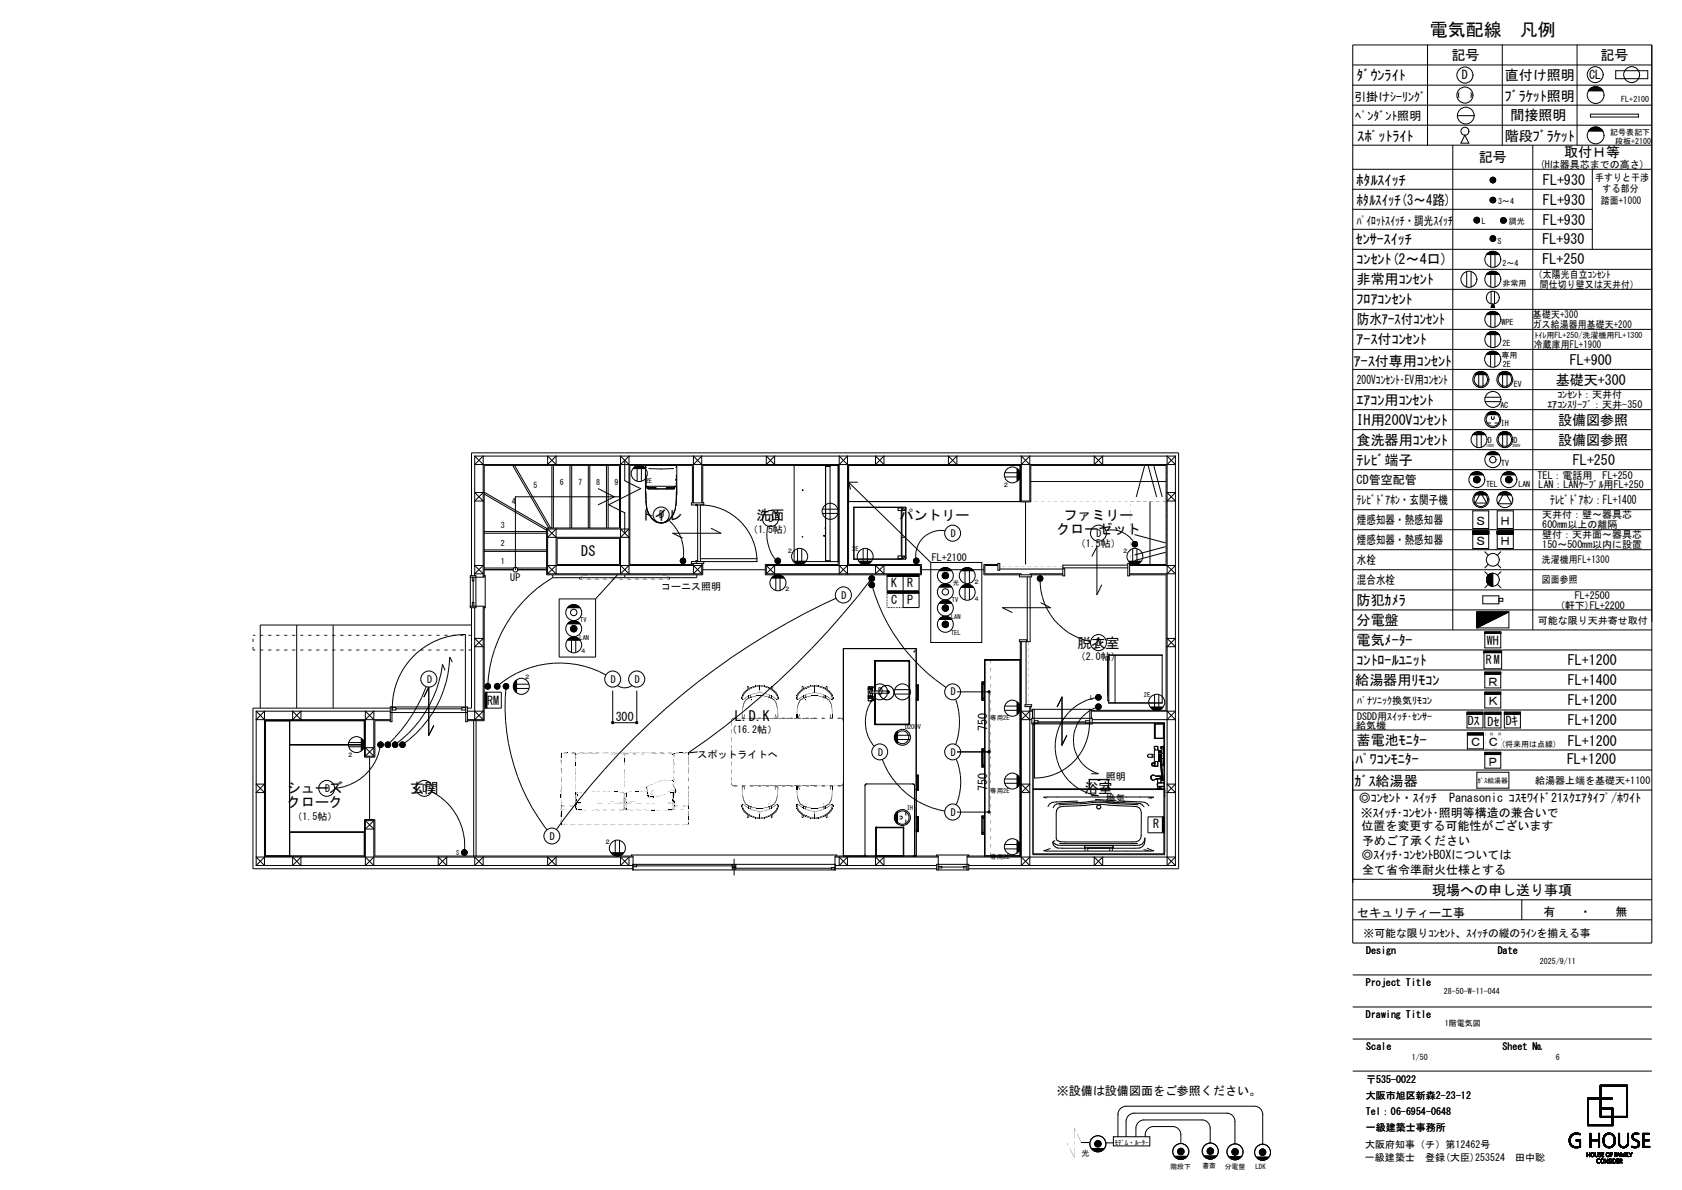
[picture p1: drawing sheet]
<svg xmlns="http://www.w3.org/2000/svg" width="420mm" height="297mm" viewBox="0 0 420 297" stroke-linecap="round" stroke-linejoin="round" font-family="sans-serif">
<defs><g id="words">
<text font-size="4.5" x="357" y="8.9">電気配線　凡例</text>
<g font-size="3.5">
<text x="362.4" y="15">記号</text>
<text x="399.6" y="15">記号</text>
<text x="338.8" y="20">ﾀﾞｳﾝﾗｲﾄ</text>
<text x="375.7" y="20">直付け照明</text>
<text x="375.8" y="25.2">ﾌﾞﾗｹｯﾄ照明</text>
<text x="377.1" y="29.8">間接照明</text>
<text x="339" y="35.3">ｽﾎﾟｯﾄﾗｲﾄ</text>
<text x="375.8" y="35.1">階段ﾌﾞﾗｹｯﾄ</text>
<text x="369.2" y="40.5">記号</text>
<text x="390.6" y="39.3">取付Ｈ等</text>
<text x="338.8" y="46.2">ﾎﾀﾙｽｲｯﾁ</text>
<text x="385.3" y="46.2">FL+930</text>
<text x="338.8" y="51.2">ﾎﾀﾙｽｲｯﾁ(3～4路)</text>
<text x="385.3" y="51.2">FL+930</text>
<text x="385.3" y="56.2">FL+930</text>
<text x="338.5" y="60.9">ｾﾝｻｰｽｲｯﾁ</text>
<text x="338.8" y="66">ｺﾝｾﾝﾄ(2～4口)</text>
<text x="385.1" y="65.8">FL+250</text>
<text x="385.1" y="60.8">FL+930</text>
<text x="338.8" y="71">非常用ｺﾝｾﾝﾄ</text>
<text x="338.8" y="76">ﾌﾛｱｺﾝｾﾝﾄ</text>
<text x="338.8" y="81">防水ｱｰｽ付ｺﾝｾﾝﾄ</text>
<text x="338.8" y="86">ｱｰｽ付ｺﾝｾﾝﾄ</text>
<text x="338.1" y="91.2">ｱｰｽ付専用ｺﾝｾﾝﾄ</text>
<text x="388.5" y="96">基礎天+300</text>
<text x="392" y="91">FL+900</text>
<text x="338.8" y="101">ｴｱｺﾝ用ｺﾝｾﾝﾄ</text>
<text x="338.8" y="106">IH用200Vｺﾝｾﾝﾄ</text>
<text x="389" y="106.1">設備図参照</text>
<text x="338.8" y="111">食洗器用ｺﾝｾﾝﾄ</text>
<text x="389" y="111.1">設備図参照</text>
<text x="338.8" y="116">ﾃﾚﾋﾞ端子</text>
<text x="392.8" y="116">FL+250</text>
<text x="159.9" y="129.8">トイレ</text>
<text x="188.9" y="129.8">洗面</text>
<text x="224.6" y="129.8">パントリー</text>
<text x="265.5" y="129.8">ファミリー</text>
<text x="263.8" y="133.3">クローゼット</text>
<text x="145.1" y="138.9">DS</text>
<text x="338.8" y="151">防犯ｶﾒﾗ</text>
<text x="338.8" y="156">分電盤</text>
<text x="269" y="161.6">脱衣室</text>
<text x="338.8" y="161">電気ﾒｰﾀｰ</text>
<text x="338.8" y="166">ｺﾝﾄﾛｰﾙﾕﾆｯﾄ</text>
<text x="391.5" y="166">FL+1200</text>
<text x="338.4" y="170.9">給湯器用ﾘﾓｺﾝ</text>
<text x="391.5" y="171">FL+1400</text>
<text x="183.5" y="179.8">L.D.K</text>
<text x="391.5" y="176">FL+1200</text>
<text x="338.8" y="186">蓄電池ﾓﾆﾀｰ</text>
<text x="391.5" y="181">FL+1200</text>
<text x="338.5" y="190.7">ﾊﾟﾜｺﾝﾓﾆﾀｰ</text>
<text x="391.3" y="190.7">FL+1200</text>
<text x="391.5" y="186.1">FL+1200</text>
<text x="71.6" y="198">シューズ</text>
<text x="102.4" y="198">玄関</text>
<text x="270.8" y="198">浴室</text>
<text x="338.2" y="196.2">ｶﾞｽ給湯器</text>
<text x="71.6" y="201.5">クローク</text>
<text x="357.6" y="223.3">現場への申し送り事項</text>
</g>
<g font-size="3">
<text x="365" y="19.8">D</text>
<text x="396.8" y="19.7">CL</text>
<text x="338.1" y="25.1">引掛けｼｰﾘﾝｸﾞ</text>
<text x="338.4" y="29.9">ﾍﾟﾝﾀﾞﾝﾄ照明</text>
<text x="338.8" y="56.1">ﾊﾟｲﾛｯﾄｽｲｯﾁ・調光ｽｲｯﾁ</text>
<text x="338.8" y="95.8">200Vｺﾝｾﾝﾄ･EV用ｺﾝｾﾝﾄ</text>
<text x="338.8" y="120.8">CD管空配管</text>
<text x="338.8" y="125.8">ﾃﾚﾋﾞﾄﾞｱﾎﾝ・玄関子機</text>
<text x="387.1" y="125.8">ﾃﾚﾋﾞﾄﾞｱﾎﾝ：FL+1400</text>
<text x="338.8" y="130.8">煙感知器・熱感知器</text>
<text x="368.3" y="131">Ｓ</text>
<text x="374.4" y="131">Ｈ</text>
<text x="338.8" y="135.8">煙感知器・熱感知器</text>
<text x="368.3" y="136">Ｓ</text>
<text x="374.4" y="136">Ｈ</text>
<text x="338.8" y="140.8">水栓</text>
<text x="222.5" y="146.6">K</text>
<text x="226.5" y="146.6">R</text>
<text x="338.8" y="145.8">混合水栓</text>
<text x="222.5" y="150.7">C</text>
<text x="226.5" y="150.7">P</text>
<text x="371.3" y="161">WH</text>
<text x="371" y="165.8">RM</text>
<text x="371.3" y="171.1">Ｒ</text>
<text x="121.7" y="176">RM</text>
<text x="153.8" y="180">300</text>
<text x="371.3" y="176.1">Ｋ</text>
<text x="246.5" y="182.4" transform="rotate(-90 246.5 182.4)">750</text>
<text x="366.5" y="181.1">Dｽ</text>
<text x="371.4" y="181.1">Dｾ</text>
<text x="376" y="181">Dｷ</text>
<text x="366.9" y="186.3">Ｃ</text>
<text x="371.3" y="191.1">Ｐ</text>
<text x="371.3" y="186.3">Ｃ</text>
<text x="246.5" y="197.4" transform="rotate(-90 246.5 197.4)">750</text>
<text x="339.3" y="200.2">◎ｺﾝｾﾝﾄ・ｽｲｯﾁ　Panasonic ｺｽﾓﾜｲﾄﾞ21ｽｸｴｱﾀｲﾌﾟ/ﾎﾜｲﾄ</text>
<text x="339.8" y="203.9">※ｽｲｯﾁ･ｺﾝｾﾝﾄ･照明等構造の兼合いで</text>
<text x="287.9" y="206.8">R</text>
<text x="339.9" y="207.3">位置を変更する可能性がございます</text>
<text x="339.9" y="214.5">◎ｽｲｯﾁ･ｺﾝｾﾝﾄBOXについては</text>
<text x="340.1" y="210.9">予めご了承ください</text>
<text x="340.1" y="218.1">全て省令準耐火仕様とする</text>
<text x="338.9" y="228.8">セキュリティー工事</text>
<text x="385.4" y="228.6">有　　・　　無</text>
<text x="263.9" y="273.3">※設備は設備図面をご参照ください。</text>
</g>
<text font-size="2.7" x="340.5" y="233.8">※可能な限りｺﾝｾﾝﾄ、ｽｲｯﾁの縦のﾗｲﾝを揃える事</text>
<g font-size="2.5">
<text x="384.5" y="41.9">(Hは器具芯までの高さ)</text>
<text x="398.3" y="45.1">手すりと干渉</text>
<text x="400.2" y="47.9">する部分</text>
<text x="399.8" y="50.8">踏面+1000</text>
<text x="383" y="69.5">（太陽光自立ｺﾝｾﾝﾄ</text>
<text x="384.5" y="71.8">間仕切り壁又は天井付）</text>
<text x="382.7" y="81.8">ガス給湯器用基礎天+200</text>
<text x="382.8" y="79.4">基礎天+300</text>
<text x="383" y="86.9">冷蔵庫用FL+1900</text>
<text x="386.4" y="101.9">ｴｱｺﾝｽﾘｰﾌﾞ：天井-350</text>
<text x="388.9" y="99.4">ｺﾝｾﾝﾄ：天井付</text>
<text x="383.9" y="119.5">TEL：電話用　FL+250</text>
<text x="384.2" y="121.8">LAN：LANｹｰﾌﾞﾙ用FL+250</text>
<text x="164.6" y="129.4">D</text>
<text x="191.9" y="130.3">D</text>
<text x="385.1" y="129.4">天井付：壁～器具芯</text>
<text x="385.1" y="131.9">600mm以上の離隔</text>
<text x="186.8" y="132.9">（1.5帖）</text>
<text x="237.4" y="134">D</text>
<text x="268.6" y="136.4">（1.5帖）</text>
<text x="273.8" y="134">D</text>
<text x="385.1" y="136.9">150～500mm以内に設置</text>
<text x="385.1" y="134.4">壁付：天井面～器具芯</text>
<text x="232.7" y="139.9">FL+2100</text>
<text x="382.7" y="140.6">洗濯機用FL+1300</text>
<text x="127.4" y="144.9">UP</text>
<text x="165.1" y="147.3">コーニス照明</text>
<text x="210.1" y="149.4">D</text>
<text x="382.7" y="145.6">図面参照</text>
<text x="393.2" y="149.4">FL+2500</text>
<text x="384" y="155.8">可能な限り天井寄せ取付</text>
<text x="389.5" y="151.9">(軒下)FL+2200</text>
<text x="273.8" y="161.3">D</text>
<text x="268.6" y="164.8">（2.0帖）</text>
<text x="106.6" y="170.4">D</text>
<text x="152.5" y="170.4">D</text>
<text x="158.5" y="170.4">D</text>
<text x="219.2" y="173.6">D</text>
<text x="237.4" y="173.6">D</text>
<text x="338.9" y="179.6">DSDD用ｽｲｯﾁ･ｾﾝｻｰ</text>
<text x="338.9" y="175.6">ﾊﾟﾅｿﾆｯｸ換気ﾘﾓｺﾝ</text>
<text x="181.6" y="183">（16.2帖）</text>
<text x="338.7" y="181.9">給気機</text>
<text x="174.2" y="189.1">スポットライトへ</text>
<text x="219.2" y="188.6">D</text>
<text x="237.4" y="188.6">D</text>
<text x="81.2" y="197.7">D</text>
<text x="105.5" y="197.7">D</text>
<text x="276.1" y="194.6">照明</text>
<text x="383.3" y="195.7">給湯器上端を基礎天+1100</text>
<text x="237.4" y="203.6">D</text>
<text x="276.1" y="200.1">換気</text>
<text x="73" y="204.7">（1.5帖）</text>
<text x="137.3" y="209.6">D</text>
<text x="341.1" y="238.1">Design</text>
<text x="374" y="238.1">Date</text>
<text x="341.1" y="246.1">Project Title</text>
<text x="341.1" y="254.1">Drawing Title</text>
<text x="341.1" y="262.1">Scale</text>
<text x="375.2" y="262.1">Sheet №</text>
<text x="341" y="274.2">大阪市旭区新森2-23-12</text>
<text x="341.1" y="270.2">〒535-0022</text>
<text x="341.1" y="278.2">Tel：06-6954-0648</text>
<text x="340.9" y="286.6">大阪府知事（チ）第12462号</text>
<text x="341.1" y="282.2">一級建築士事務所</text>
<text x="340.8" y="289.8">一級建築士　登録(大臣)253524　田中聡</text>
</g>
<g font-size="2">
<text x="404.8" y="25.6">FL+2100</text>
<text x="402.1" y="33.7">記号表記下</text>
<text x="403.3" y="35.9">段板+2100</text>
<text x="374.1" y="50.9">3～4</text>
<text x="370" y="55.9">L</text>
<text x="376.8" y="55.8">調光</text>
<text x="373.9" y="60.9">S</text>
<text x="375.2" y="71.3">非常用</text>
<text x="375.2" y="66.3">2～4</text>
<text x="374.9" y="81.2">WPE</text>
<text x="374.9" y="89.3">専用</text>
<text x="375.2" y="86.3">2E</text>
<text x="383.2" y="84.3">ﾄｲﾚ用FL+250/洗濯機用FL+1300</text>
<text x="375.2" y="91.7">2E</text>
<text x="374.6" y="101.7">AC</text>
<text x="378" y="96.6">EV</text>
<text x="374.8" y="106.3">IH</text>
<text x="371.5" y="110.4">D</text>
<text x="378" y="110.4">D</text>
<text x="374.8" y="116.4">TV</text>
<text x="127.8" y="125.7">4</text>
<text x="133.2" y="121.8">5</text>
<text x="139.8" y="121.1">6</text>
<text x="144.4" y="121.1">7</text>
<text x="148.9" y="121.1">8</text>
<text x="153.4" y="121.1">9</text>
<text x="371.1" y="121.6">TEL</text>
<text x="379.1" y="121.6">LAN</text>
<text x="125.1" y="131.8">3</text>
<text x="125.1" y="136.3">2</text>
<text x="125.1" y="140.9">1</text>
<text x="374.8" y="186.6">(将来用は点線)</text>
<text x="384.5" y="240.7">2025/9/11</text>
<text x="360.5" y="248.1">28-50-W-11-044</text>
<text x="360.8" y="256.2">1階電気図</text>
<text x="352.5" y="264.7">1/50</text>
<text x="388.5" y="264.7">6</text>
<text x="270.1" y="288.5">光</text>
</g>
<g font-size="1.7">
<text x="368.9" y="195.3">ｶﾞｽ給湯器</text>
<text x="278.3" y="285.8">ﾓﾃﾞﾑ・ﾙｰﾀｰ</text>
<text x="292.3" y="291.7">階段下</text>
<text x="300.2" y="291.6">書斎</text>
<text x="305.8" y="291.8">分電盤</text>
<text x="313.5" y="291.9">LDK</text>
</g>
<g font-size="1.6">
<text x="161.2" y="120.7">2E</text>
<text x="250.4" y="121.5">２</text>
<text x="196.5" y="138">２</text>
<text x="212.8" y="137.6">2E</text>
<text x="280.2" y="138">２</text>
<text x="195.8" y="147.6">２</text>
<text x="237.9" y="146.1">光</text>
<text x="243.1" y="145.8">２</text>
<text x="243.1" y="149.9">４</text>
<text x="144.9" y="155.4">TV</text>
<text x="237.5" y="154.5">LAN</text>
<text x="237.7" y="150.2">TV</text>
<text x="144.7" y="159.6">LAN</text>
<text x="237.5" y="158.5">TEL</text>
<text x="144.9" y="163.1">４</text>
<text x="130.9" y="169.5">２</text>
<text x="285.6" y="173.9">2E</text>
<text x="247.3" y="179.7">専用2E</text>
<text x="272.2" y="174.6">L</text>
<text x="226" y="181.9">D200V</text>
<text x="86.7" y="188.8">２</text>
<text x="247.3" y="198">専用2E</text>
<text x="226.4" y="202.2">IH</text>
<text x="113.9" y="213.4">S</text>
<text x="151" y="210.7">２</text>
<text x="247.3" y="214.3">専用2E</text>
</g>
<g font-size="1">
<text x="371.1" y="111.7">100V</text>
<text x="377.7" y="111.5">200V</text>
</g>
</g></defs>
<g fill="none" stroke="#000" stroke-width=".25">
<path d="M337.8 11.2h74.7v224.2h-74.7zM337.8 16.2h74.7M356.4 11.2v25M375.1 11.2v25M393.8 11.2v25M403.4 17.7h8v1.9h-8zM337.8 21.3h74.7M337.8 26.2h74.7M337.8 31.2h74.7M337.8 36.2h74.7M362.8 36.2v121M363.9 28.9h4.2"/>
<path d="M364.3 23.2v1.1M365.8 33.7l1 2h-2zM367.3 23.2v1.1M382.7 36.2v121M396.6 22.7h3.7a2.11 2.11 0 0 0-3.7 0M396.6 32.7h3.7M396.6 32.8a2.11 2.11 0 0 1 3.7 0M396.7 22.6h3.4M396.7 32.6h3.4M396.8 22.4h3.2M396.8 32.5h3.2M396.9 22.3h3"/>
<path d="M396.9 32.3h3M397.1 22.1h2.7M397.1 32.2h2.7M397.1 28.5h12v.7h-12zM397.3 22h2.3M397.3 32h2.3M397.5 21.8h1.8M397.5 31.9h1.8M397.9 21.7h1M397.9 31.7h1M337.8 42.2h74.7M337.8 47.2h59.8"/>
<path d="M337.8 52.2h59.8M337.8 57.2h59.8M368 54.9h1.4M368.1 55.1h1.3M368.1 54.8h1.3M368.1 55.2h1.3M368.1 54.7h1.3M368.2 55.4h1.1M368.2 54.5h1.1M368.3 55.5h.9M368.3 54.4h.9M372.1 49.8h1.3"/>
<path d="M372.1 50h1.4M372.1 50.1h1.3M372.1 49.7h1.3M372.1 50.2h1.3M372.2 49.5h1.1M372.2 50.4h1.1M372.2 44.5v.9M372.2 59.1v.8M372.3 49.4h.9M372.3 50.5h.9M372.3 44.4v1.1M372.3 59v1.1"/>
<path d="M372.5 44.3v1.3M372.5 58.9v1.3M372.6 44.3v1.3M372.6 58.8v1.4M372.7 44.2v1.4M372.7 58.8v1.4M372.9 44.3v1.3M372.9 58.8v1.4M373 44.3v1.3M373 58.9v1.3M373.2 44.4v1.1M373.2 59v1.1"/>
<path d="M373.3 44.5v.9M373.3 59.1v.8M374.7 55h1.4M374.7 55.2h1.4M374.7 54.9h1.4M374.7 55.3h1.3M374.7 54.7h1.3M374.8 55.4h1.2M374.8 54.6h1.2M374.9 55.6h.9M374.9 54.4h.9M397.6 42.2v20"/>
<path d="M337.8 62.2h74.7M337.8 77.2h74.7M337.8 72.2h74.7M337.8 67.2h74.7M366.2 67.8v3.8M367.3 67.8v3.8M371.1 63.5h3.3M371.1 78.5h3.3M371.1 68.5h3.3M371.2 63.5h3.1M371.2 78.5h3.1M371.3 63.4h3"/>
<path d="M371.3 78.4h3M371.3 68.4h3M371.3 63.4h2.9M371.3 78.4h2.9M371.3 63.3h2.8M371.3 78.3h2.8M371.3 68.3h2.8M371.4 63.2h2.7M371.4 78.2h2.7M371.4 68.2h2.7M371.5 63.2h2.5M371.5 68.2h2.5"/>
<path d="M371.6 63.1h2.3M371.6 78.1h2.3M371.6 68.1h2.3M371.6 63h2.2M371.8 63h2M371.8 78h2M371.8 67.9h2M371.9 62.9h1.7M371.9 77.9h1.7M372 62.9h1.5M372 67.9h1.5M372.2 62.8h1.1"/>
<path d="M372.2 77.8h1.1M372.2 67.8h1.1M372.2 63.5v3.2M372.2 68.5v3.1M372.2 78.5v3.2M372.3 72.8v3.1M372.4 76.6v.1M372.4 62.7h.7M372.4 67.7h.7M372.4 76.4v.3M372.5 76.3v.4M372.6 76.2v.5"/>
<path d="M372.6 76.1v.6M372.7 76v.7M372.7 75.9v.8M372.7 75.9l.5 .8h-.9zM372.8 75.9v.8M372.8 76v.7M372.9 76.2v.5M373 76.2v.5M373 76.4v.3M373.1 76.5v.2M373.2 72.8v3.1M373.2 76.6v.1"/>
<path d="M373.3 63.5v3.2M373.3 68.5v3.1M373.3 78.5v3.2M337.8 82.2h74.7M337.8 87.2h74.7M337.8 97.2h74.7M337.8 92.2h74.7M368.2 93.5h3.1M368.3 93.3h2.9M368.4 93.2h2.7M368.6 93.1h2.3M368.8 93h2"/>
<path d="M368.9 92.9h1.7M369 92.9h1.5M369.2 92.8h1.1M369.2 93.5v3.1M369.4 92.8h.7M370.3 93.5v3.1M370.8 99.1h3.9M371.1 83.5h3.3M371.1 88.5h3.2M371.2 83.5h3.1M371.2 88.4h3.1M371.2 88.3h3"/>
<path d="M371.3 83.4h3M371.3 83.4h2.9M371.3 88.2h2.8M371.4 83.2h2.7M371.5 88.1h2.5M371.6 83.1h2.3M371.6 88h2.2M371.8 83h2M371.8 87.9h1.8M372 87.8h1.5M372 82.9h1.5M372.2 82.8h1.1"/>
<path d="M372.2 88.5v3.1M372.2 83.5v3.2M372.4 87.7h.6M373.3 88.5v3.1M373.3 83.5v3.2M374.1 93.5h3.3M374.2 93.5h3.1M374.3 93.3h2.9M374.4 93.2h2.7M374.6 93.1h2.3M374.7 93h2.1M374.9 92.9h1.7"/>
<path d="M375 92.9h1.5M375.2 92.8h1.1M375.2 93.5v3.1M375.4 92.8h.7M376.3 93.5v3.1M118.5 113.8h175M118.5 113.8v29.9M118.5 113.8l2.1 2.2M128 116.2l9 15.6M128.5 116.2l9 15.6M136.7 113.8v2.2l2.2-2.2v2.2zM137.8 116.2v15.6"/>
<path d="M138.2 116.2v15.6M142.3 116.2v15.6M142.7 116.2v15.6M146.9 116.2v15.6M147.3 116.2v15.6M151.4 116.2v15.6M151.8 116.2v15.6M154.9 116l2.2-2.2v29.4l-2.2-2.1M156 114.9v5.1l4 2-8 4 4 2v5.1M157.1 116l-2.2-2.2v29.4l2.2-2.1M158 117h3.2M158.1 116.9h3.1"/>
<path d="M158.1 116.9h3M158.2 116.8h2.9M158.2 116.8h2.8M158.3 116.7h2.7M158.4 116.6h2.5M158.5 116.5h2.2M158.7 116.4h1.8M159 116.3h1.2M159.1 117v3.1M159.3 116.2h.7M160.1 117v3.1M161.3 118.5v2.8"/>
<path d="M161.3 116.6l.1 .1M161.5 119.7l-.1 .2M161.6 116.2l-.4 .4 .1 8.7M162 116.9l3.1 .2 3.1-.2M168.6 116.2l.4 .4-.2 9.6M168.7 119.7l.1 .2M168.8 116.6v.1M168.9 118.5v2M173.1 116l2.1-2.2v11.7M175.2 116l-2.1-2.2v11.7M191.3 113.8v2.2l2.1-2.2v2.2zM198.3 116.2v24"/>
<path d="M206.1 116.2h1.2M206.1 116.2v24M206.1 116.4h1.2M206.2 116.4v23.6M206.2 116.2h.1M206.5 116.2h.1M207.3 116.2v24M209.5 116l2.1-2.2v29.4l-2.1-2.1M211.6 116l-2.1-2.2v29.4l2.1-2.1M218.6 113.8v2.2l2.1-2.2v2.2zM236.8 113.8v2.2l2.1-2.2v2.2zM250.8 118h3.2"/>
<path d="M250.8 119h3.2M254 116.9v3.2M254 117v3.1M254.1 117.1v2.9M254.2 117.1v2.8M254.3 117.2v2.6M254.3 117.3v2.5M254.4 117.3v2.4M254.5 117.4v2.2M254.5 117.5v2M254.6 117.6v1.8M254.6 117.8v1.5"/>
<path d="M254.7 117.9v1.2M255 116l2.1-2.2v11.3h-2.1v-11.3l2.1 2.2M273.2 113.8v2.2l2.1-2.2v2.2zM285.8 116.3l-2.1 7.7M286.7 116.3l2.1 7.7M288.1 116.3l2.1 7.7M293.5 113.8v102.2M293.5 113.8l-2.1 2.2M337.8 102.2h74.7M337.8 117.2h74.7M337.8 112.2h74.7M337.8 107.2h74.7"/>
<path d="M367.2 118.5h3.2M367.2 118.4h3.1M367.3 118.4h2.9M367.4 118.3h2.8M367.4 118.2h2.7M367.5 118.2h2.5M367.6 118.1h2.4M367.7 118h2.2M367.7 108.5h3.2M367.7 118h2M367.9 117.9h1.8M367.9 108.3h2.9"/>
<path d="M368 119.9h1.5M368 119.8h1.5M368 119.8h1.6M368 119.7h1.6M368 119.6h1.5M368 119.5h1.5M368 117.9h1.5M368 119.4h1.5M368 108.2h2.7M368 108.2h2.6M368.1 119.3h1.3M368.1 119.2h1.3"/>
<path d="M368.1 108.1h2.4M368.2 117.8h1.2M368.2 119.2h1.1M368.2 108h2.2M368.3 119.1h1M368.3 108h2M368.3 119h.9M368.4 117.7h.7M368.4 107.9h1.8M368.5 119h.6M368.6 107.9h1.5M368.7 107.8h1.2"/>
<path d="M368.8 108.5v3.1M369 107.7h.7M369.9 108.5v3.1M370.8 100.2h3.9M371.1 113.5h3.3M371.1 103.5h3.3M371.2 113.5h3.1M371.2 103.5h3.1M371.3 113.3h2.9M371.3 105.6h.9M371.3 103.3h2.9M371.4 113.2h2.7"/>
<path d="M371.4 103.2h2.7M371.5 113.2h2.5M371.6 113.1h2.3M371.6 103.1h2.3M371.6 113h2.2M371.6 103h2.2M371.7 103h2.1M371.8 113h2M371.9 112.9h1.7M371.9 102.9h1.7M372 112.9h1.5M372 102.9h1.5"/>
<path d="M372.2 112.8h1.1M372.2 102.8h1.1M372.4 104l.1 .5 .2 .2 .3-.2 .1-.5M372.4 112.7h.7M372.4 102.7h.7M373.3 105.6h.9M374.1 108.5h3.3M374.2 108.5h3.1M374.3 108.3h2.9M374.4 108.2h2.7M374.5 108.2h2.5M374.6 108.1h2.3"/>
<path d="M374.6 108h2.3M374.7 108h2.1M374.9 107.9h1.7M375 107.9h1.5M375.2 118.5h3.1M375.2 107.8h1.1M375.2 108.5v3.1M375.2 118.4h3.1M375.3 118.4h2.9M375.4 118.3h2.8M375.4 118.2h2.7M375.4 107.7h.7"/>
<path d="M375.5 118.2h2.5M375.6 118.1h2.4M375.7 118.1h2.2M375.8 118h1.9M375.9 117.9h1.8M376 119.9h1.5M376 119.8h1.5M376 119.6h1.5M376 119.5h1.5M376 120h1.5M376 119.7h1.5M376 117.9h1.5"/>
<path d="M376 119.4h1.5M376.1 119.3h1.3M376.1 119.2h1.3M376.2 117.8h1.1M376.2 119.2h1.1M376.3 119.1h.9M376.3 108.5v3.1M376.3 119h.8M376.4 117.7h.7M376.5 119h.6M118.5 122.9h2.1l-2.1 2.2h2.1zM120.9 132.7h15.6"/>
<path d="M120.9 133.1h15.6M120.9 137.6h15.6M120.9 137.2h15.6M120.9 123.3l15.6 9M120.9 122.9l15.6 9M136.7 132h20.4l-2.2 2.1M136.7 132v11.2M136.7 132l2.2 2.1M139.1 134.4h15.6v6.5h-15.6zM149.4 122l4 2-4 2M154.7 124h-26v18.2M154.9 132l2.2 2.1h-20.4l2.2-2.1v11.2l-2.2-2.1h38.5l-2.1 2.1v-2.6"/>
<path d="M161.2 123.3v.1M161.2 121.5v.3M161.2 121.8v.2M161.3 121.3h7.6M161.3 121.3v.5M161.3 122.8v2.5M161.3 125.3a5.9 5.9 0 0 0 2.1 4.7M161.3 125.3a6.3 6.3 0 0 0 1.2 3.7M161.8 121.5h-.5l-.1 .2M161.8 121.5v.5M161.8 122h6.5M161.9 121.8h1.8"/>
<path d="M161.9 121.7h1.8M162.9 129.5l.5 .5M163.4 130l.5 .3M163.7 121.7h-1.8l-.1 .3h6.5v-.3h-1.9M163.7 121.7l.1 .3M163.7 121.7v.3M163.9 130.3l1.2 .3M163.9 130.3l1.2 .2M166.3 130.3l-1.2 .3M166.3 130.3l-1.2 .2M166.4 121.7v.3M166.5 121.8h1.8"/>
<path d="M166.5 121.7h1.8M166.8 129.7a10.7 10.7 0 0 1 3.8 9.6M166.8 130l-.5 .3M168.4 121.5v.5M168.4 121.5h.5M168.7 127l-.6 1.4a3.9 3.9 0 0 1-1.8 1.9M168.9 121.4v.1M168.9 120.5v1.3M168.9 122.8l-.1 2.5a6.3 6.3 0 0 1-1.5 4.2M168.9 121.5h.1M168.9 121.5v.2M168.9 121.8v.2"/>
<path d="M168.9 121.5l.1 .2M169 123.3v.1M170.4 139.8h.3v.3h-.3zM170.4 139.9h.3v.2h-.3zM170.5 139.9l.1 .1zM172.6 125.5h3.1v.5h-1.6v-.1l-1.5 .1zM172.9 125.5v-9.3h-15.6v24.7h15.6v-.3M173.8 126v.2h.4M174.2 126v14.2M174.2 140h-.4v.2M174.9 139.4h14.1M175.5 125.5v-9.3h33.8v24.7h-18.2v2.6h39v-2.6h-14"/>
<path d="M177.6 131.9l2.4 1.2h-12l2.4 1.2M191.8 131.4a9.8 9.8 0 0 0 1.8 8.2M194.1 139.8h.3v.3h-.3zM194.1 139.8h.2v.3h-.2zM194.1 139.9h.2v.2h-.2zM194.2 139.9l.1 .1zM199.1 136.9v3.2M200.2 136.9v3.2M200.3 133.9l.1 .1zM200.4 122.3l.1 .1M200.4 122.3h.1M200.5 122.3h-.1"/>
<path d="M205.4 128.1h3.8M205.4 127.1h3.8M205.8 133.7h.3M205.8 133.7h-.1M205.8 133.6v.1M206.1 140h1.2M206.1 131.5v.6M206.1 133.6h-.4l.4 .2M211.9 120.4h2.3M211.9 125.2h42.9M211.9 120.4l20.5 20M211.9 120.4l.5 1.8"/>
<path d="M213.2 139.5h11.8M213.2 126.7h11.8M213.2 126.7v12.8M213.2 139.5v.1M213.2 126.6h11.8v.2M213.2 126.6v13M213.2 126.6v.1M215.5 136.9v3.2M216.6 136.9v3.2M225 139.4h.2M225 139.4v.2h-11.8M225 126.7h.2"/>
<path d="M225 127.4v11.4M225.2 134.1h.9M225.2 127.4h-1v-.6h1.3l.3 .3v.3h-.4v-.3h-.2v12h.2v-.3h.4v.3l-.3 .3h-1.3v-.6h1M225.2 139.4v.2l1-.2M226.1 139.4h.1M226.1 126.7v12.7M226.1 126.7l.1 .4M226.1 126.7h.1M226.2 126.7l-1-.1v.2M226.2 139.1l-.1 .3M228.6 139.8h.3v.3h-.3zM228.7 139.8h.2v.3h-.2z"/>
<path d="M228.7 139.9h.2v.2h-.2zM228.8 139.9v.1zM236 132.5a6.3 6.3 0 0 0-7.3 6.8M256.1 125.3v15.6M257.4 120.2h33.8M272.7 138.8l1.2-2.4v12l1.2-2.4M276.1 132.4a6.5 6.5 0 0 1 6.9 2.8M282.8 136.9v3.2M283.2 135.7h.3v.3h-.3zM283.3 135.7h.2v.2h-.2zM283.3 133.4l7.7 2.1M283.3 135.8l.1 .1z"/>
<path d="M283.9 136.9v3.2M287.1 125.2v15.7M291 137.8l-7.7 2.1M291 136.4l-7.7 2.1M291.4 122.9h2.1l-2.1 2.2h2.1zM337.8 137.2h74.7M337.8 132.2h74.7M337.8 127.2h74.7M337.8 122.2h74.7M367.7 127.5h4v4.4h-4zM367.7 132.5h4v4.4h-4zM367.7 132.6h4"/>
<path d="M367.7 132.7h4M367.7 132.8h4M367.7 132.9h4M367.7 133h4M367.7 133.1h4M367.7 133.2h4M367.7 133.3h4M368 120h1.5M368 120.1h1.4M368.2 123.5h3.1M368.2 120.3h1.2M368.2 123.4h3.1"/>
<path d="M368.3 123.4h3M368.3 123.4h2.9M368.3 120.4h.9M368.3 123.3h2.8M368.4 120.4h.7M368.4 123.2h2.7M368.5 123.1h2.5M368.5 120.5h.5M368.6 123.1h2.3M368.7 123.1h2.1M368.8 123h2M368.9 122.9h1.7"/>
<path d="M369 122.9h1.5M369.2 122.8h1.1M369.4 122.7h.7M369.7 123l1.5 2.6h-2.9zM370.8 137.7l.8 .9M373.8 132.5h4.1v4.4h-4.1zM373.8 132.6h4.1M373.8 132.7h4.1M373.8 132.8h4.1M373.8 132.9h4.1M373.8 133h4.1M373.8 133.1h4.1"/>
<path d="M373.8 133.2h4.1M373.8 133.3h4.1M373.8 127.5h4.1v4.4h-4.1zM374.1 123.5h3.3M374.2 123.5h3.1M374.2 123.4h3.1M374.3 123.4h2.9M374.4 123.3h2.7M374.4 123.2h2.7M374.5 123.1h2.5M374.6 123.1h2.3M374.7 137.7l-.8 .9"/>
<path d="M374.7 123h2.1M374.9 122.9h1.7M375 122.9h1.5M375.2 122.8h1.1M375.8 122.7l1.7 3h-3.5zM376 120.1h1.4M376.1 120.3h1.3M376.3 120.4h.9M376.4 120.4h.7M376.5 120.5h.5M74.1 156v20.7M83.2 156v20.7"/>
<path d="M117.4 143.7h1.4v8h-1.4zM117.4 151.3h3.5v28.6h-4.2M117.7 156h-52.7v20.7M117.7 151.7v25h-1M117.7 143.7v-30.7h176.6v103.8h-52.4M117.9 144.1v.9h.4v-.9M117.9 151.3v-.9h.4v.9M118.2 145v5.4M118.5 151.7v27.9l2.1-2.1h-3.9M118.5 141.1h2.1l-2.1 2.1h2.1zM118.5 159.3h2.1l-2.1 2.1h2.1zM120.6 144.1v-30.3l-2.1 2.2h175l-2.1-2.2v102.2l2.1-2.1h-52"/>
<path d="M120.6 151.3v28.3M120.9 142.2h7.2M120.9 141.8h7.4M120.9 143.7h.3v8h-.3M129.1 141.8h7.4M129.3 142.2h7.2M136.7 143.2h38.5M138 144.2a33.1 33.1 0 0 0-16.2 26.4M138 143.5v.7M138.9 141.1l-2.2 2.1M139.6 149.5h9.1v14.5h-9.1zM141.6 155.7h3.3"/>
<path d="M141.6 151.7h3.3M141.6 159.8h3.3M141.7 151.6h3.1M141.7 155.6h3M141.7 159.6h3M141.7 151.6h3M141.8 155.5h2.9M141.8 151.5h2.9M141.9 155.5h2.8M141.9 159.5h2.8M141.9 151.4h2.8M141.9 155.4h2.7"/>
<path d="M141.9 151.4h2.7M142 155.4h2.5M142 151.3h2.5M142 159.4h2.5M142.1 155.3h2.3M142.1 151.3h2.3M142.2 155.2h2.2M142.2 159.3h2.2M142.2 151.2h2.2M142.2 155.2h2M142.2 159.2h2M142.2 151.1h2"/>
<path d="M142.4 155.1h1.7M142.4 159.2h1.7M142.4 151.1h1.7M142.5 155.1h1.5M142.5 159.1h1.5M142.7 155h1.1M142.7 159h1.1M142.7 151h1.1M142.7 159.8v3.1M142.9 154.9h.7M142.9 159h.7M143.1 156.8h.3v.3h-.3z"/>
<path d="M143.1 156.8h.3v.2h-.3zM143.2 156.9l.2 .1zM143.2 156.9l.1 .1zM143.8 159.8v3.1M146.9 143.5h-10.4v-11.7h18.2v-15.6h-33.8v27.9h-3.5M147 143.5h17.9M154.2 143.5l-5.5 6M156 143.5v.7M173.1 141.1l2.1 2.1M174 143.5v.7h-36M174.9 140.2v-14.2a14.1 14.1 0 0 1 14.1 14.2h-16.4v.4h3.1v-.4M175.2 140.6v2.6"/>
<path d="M175.5 142.2h15.6M175.5 140.6v2.9h-10.5M191.3 141.1h38.5v2.1h-38.5M191.3 141.1l2.1 2.1v-2.1l-2.1 2.1M191.3 141.1v2.1M192.7 144.3h3.1M192.7 144.2h3.1M192.7 144.1h3M192.8 144.1h2.9M192.8 144h2.8M192.9 144h2.7M193 143.9h2.5"/>
<path d="M193 143.8h2.4M193.1 143.8h2.2M193.3 143.7h1.9M193.5 143.6h1.5M193.7 144.3v3.1M194.8 144.3v3.1M198.1 140.1h3.2M198.1 140.1l11.2 .1M198.2 140.2h3M198.2 140.3h2.9M198.3 140.4h2.7M198.5 140.5h2.3"/>
<path d="M198.7 140.6h2M198.8 140.7h1.7M199.1 140.8h1.1M206.1 140.1h1.2M206.2 140.1v.1M206.5 140.1v.1M208.8 149.3a175.5 175.5 0 0 0-69.9 57.8M214.4 140.1h3.2M214.5 140.1h3.1M214.5 140.2h3.1M214.6 140.3h2.9M214.7 140.4h2.7"/>
<path d="M214.8 140.5h2.4M215.1 140.6h1.9M215.1 140.7h1.8M215.4 140.8h1.2M216 140.9h-4.1v-24.7h42.9v9.1h2.6v-9.1h33.8v24.7h-7.8M217.3 144.9a197 197 0 0 1-45.5 43l2.4-.2M217.5 144.2h.3v.4h-.3zM217.5 145.8h.3v.4h-.3zM217.6 144.3h.2v.2h-.2zM217.6 145.9h.2v.2h-.2zM217.6 144.3l.2 .2zM217.6 145.9l.2 .2z"/>
<path d="M217.9 146.6a46 46 0 0 0 18.3 25M218.6 141.1v2.1l2.1-2.1v2.1zM221.5 143.7h8M221.5 143.8h8M221.5 143.6h8M221.5 143.5h8M221.5 143.5v3.9h8v-3.9M221.5 148.2v.2M221.5 148.6v.2M221.5 149v.2M221.5 149.4v.2M221.5 149.8v.2"/>
<path d="M221.5 150.2v.2M221.5 150.6v.2M221.5 151v.2M221.5 151.4v.2M221.5 148h8M221.5 147.9h8M221.5 147.8h8M221.5 147.7h8M221.7 151.6h.2M222.1 151.6h.2M222.5 151.6h.2M222.9 151.6h.2"/>
<path d="M223.3 151.6h.2M223.7 151.6h.2M224.1 151.6h.2M224.5 151.6h.2M224.9 151.6h.2M225.5 143.5v3.9M225.5 147.6v4M229.5 148h-8v-.4h8v4h-4.2M230.1 142.2h4.6M232.4 140.4h12.8v20h-12.8zM234.4 154.6h3.3M234.4 142.5h3.3"/>
<path d="M234.4 146.5h3.3M234.4 150.6h3.3M234.5 154.6h3.1M234.5 142.4h3.1M234.5 146.5h3.1M234.5 150.5h3.1M234.5 154.5h3.1M234.5 146.4h3.1M234.6 154.4h2.9M234.6 150.4h2.9M234.6 142.3h2.9M234.6 146.3h2.9"/>
<path d="M234.7 154.4h2.7M234.7 150.3h2.7M234.7 154.3h2.7M234.7 142.2h2.7M234.7 146.2h2.7M234.8 154.3h2.5M234.8 150.2h2.5M234.9 142h2.3M234.9 146.1h2.3M234.9 150.2h2.3M234.9 150.1h2.3M234.9 154.1h2.3"/>
<path d="M235.1 154.1h2M235.1 141.9h2M235.1 146h2M235.1 150h2M235.2 154h1.7M235.2 141.9h1.7M235.2 145.9h1.7M235.3 154h1.5M235.3 141.8h1.5M235.3 145.9h1.5M235.3 149.9h1.5M235.5 141.7h1.1"/>
<path d="M235.5 145.8h1.1M235.7 153.8h.7M235.7 145.8h.7M235.7 149.8h.7M235.9 143.5h.3v.3h-.3zM235.9 155.7l.3-.1v.4h-.3zM235.9 151.6h.3v.3h-.3zM235.9 155.7h.3v.2h-.3zM235.9 143.6h.3v.2h-.3zM235.9 155.7h.3v.3h-.3zM236 143.6l.1 .1zM236 151.7l.1 .2z"/>
<path d="M236 155.7l.1 .2zM236 151.7l.1 .1zM236 155.8l.1 .1zM236.1 143.7h.1M236.1 151.8h.1M236.1 155.8h.1M237.4 142.2h2.8M239.9 142.5h3.2M239.9 146.6h3.2M239.9 142.4h3.2M240 146.5h3M240.1 142.3h2.9"/>
<path d="M240.1 146.4h2.9M240.1 146.4h2.8M240.2 142.2h2.7M240.2 146.3h2.7M240.2 146.3h2.6M240.3 142h2.4M240.3 146.2h2.4M240.4 146.1h2.2M240.5 141.9h2M240.5 146.1h2M240.6 141.9h1.8M240.6 146h1.8"/>
<path d="M240.7 141.8h1.6M240.7 146h1.6M240.9 141.7h1.2M241 142.5v3.1M241 146.6v3.1M241.2 145.8h.7M242.1 142.5v3.1M242.1 146.6v3.1M242.9 142.2h2.8M249.2 141.1h-3.3v2.1h9.1v.3M249.2 140.9h-3.5v2.6h19.7M249.2 140.6h.4v1.7h-.4z"/>
<path d="M249.6 142h15.8M254.6 143.5v.5h3v-.5M254.6 159.7h1.7v.4h-1.7zM256.5 144v16.1h.7v-16.1M259.6 144.2h.3v.4h-.3zM259.6 144.2h.2v.3h-.2zM259.7 144.3l.1 .2zM259.7 145.1a15.5 15.5 0 0 0 12.6 15M259.7 144.3l.1 .1zM259.9 150.5l2.4 1.2h-12l2.4 1.2M265.4 143.2h-8.3v.3M265.4 141.9h.5v1.8h-.5z"/>
<path d="M281.6 140.6h.5v3.1h-.5zM281.6 141.1h-16.2v.6h16.2M281.8 140.1h3.2M281.8 140.1h3.1M281.9 140.2h3M281.9 140.3h2.9M282 140.4h2.7M282.1 143.5h9.1v33.8h-2.3M282.1 140.9h1.2M282.1 141.1h11.4l-2.1 2.1M282.2 140.5h2.4M282.4 140.6h2"/>
<path d="M282.5 140.7h1.8M282.8 140.8h1.2M291.4 141.1l2.1 2.1h-11.4M291.4 159.3h2.1l-2.1 2.1h2.1zM337.8 142.2h74.7M337.8 152.2h74.7M337.8 147.2h74.7M337.8 157.2h74.7M368.8 152.8h7.8M368.8 152.9h7.7M368.8 153h7.4M368.8 153.1h7.2"/>
<path d="M368.8 153.2h6.9M368.8 153.4h6.6M368.8 153.5h6.4M368.8 153.6h6.1M368.8 153.8h5.9M368.8 153.9h5.7M368.8 154h5.3M368.8 154.1h5.1M368.8 154.2h5M368.8 154.3h4.8M368.8 154.4h4.5M368.8 154.6h4.3"/>
<path d="M368.8 154.7h4M368.8 154.8h3.7M368.8 154.9h3.5M368.8 155.1h3.3M368.8 155.2h3M368.8 155.3h2.8M368.8 155.4h2.7M368.8 155.5h2.4M368.8 155.6h2.1M368.8 155.7h1.9M368.8 155.9h1.7M368.8 156h1.4"/>
<path d="M368.8 156.1h1.1M368.8 156.3h.9M368.8 156.4h.6M368.8 156.5h.4M368.8 156.5h.3M368.8 156.7h.1M369 156.6h-.2M369.4 156.4l-.6 .1M369.6 156.3h-.8M369.8 156.2h-1M370.1 156l-1.3 .1M370.2 148.7h4.1v2h-4.1z"/>
<path d="M370.4 155.9l-1.6 .1M370.6 155.8h-1.8M370.8 142.7l.8 .9M370.8 157.7h3.9v4h-3.9zM370.8 158.1h3.9M370.8 158h3.9M370.8 157.9h3.9M370.8 157.8h3.9M370.8 155.7h-2M371.1 155.5l-2.3 .1M371.2 144.4v.6M371.3 144.1v1.2"/>
<path d="M371.3 144v1.4M371.3 155.4h-2.5M371.4 143.8v1.7M371.4 143.8v1.8M371.5 143.7v2M371.6 143.6v2.2M371.6 140.8l-.8 .9M371.6 145.8l-.8 .9M371.7 143.5v2.4M371.7 155.2l-2.9 .1M371.8 143.4v2.6M371.9 143.4v2.6"/>
<path d="M371.9 143.3v2.8M372 143.3v2.8M372 155.1l-3.2 .1M372.1 143.2v3M372.2 143.2v3M372.2 155h-3.4M372.3 143.2v3M372.4 143.1v3.2M372.4 154.9h-3.6M372.5 143.1v3.2M372.5 143.1l.1 3.2M372.6 143.1v3.2"/>
<path d="M372.7 143.1v3.2M372.7 154.7l-3.9 .1M372.8 143.1a1.61 1.61 0 0 0-1.6 1.6 1.61 1.61 0 0 0 1.6 1.6M373 154.6h-4.2M373.3 154.5h-4.5M373.5 154.3l-4.7 .1M373.8 154.2l-5 .1M373.9 145.8l.9 .9M373.9 140.8l.8 .9M374.1 154.1h-5.3M374.3 149.4h.9v.7h-.9M374.4 153.9l-5.6 .1"/>
<path d="M374.6 153.8h-5.8M374.8 142.7l-.9 .9M374.9 153.7h-6.1M375.1 153.5l-6.3 .1M375.3 153.4l-6.5 .1M375.6 153.3h-6.8M375.9 153.2h-7.1M376.1 153l-7.3 .1M376.4 152.9l-7.6 .1M376.8 152.7l-8 4M376.8 152.7v4h-8M376.8 152.7l-8 .1v3.9"/>
<path d="M64 177.5h33.5M64 177.5v38.5M64 177.5l2 2.1M72.3 179.9v33.8M73.1 177.5v2.1l2-2.1v2.1zM91 179.9v6.3M91.2 179.6l2.1-2.1v11.2M93.3 179.6l-2.1-2.1v11.2M97.5 176.7h-34.3v40.1h94.8M97.5 179.6h-33.5l2-2.1v38.5l-2-2.1h94.1M97.5 179.9h-3.9v9.1h-2.6v-9.1h-24.7v33.8h24.7v-9.1h2.6v9.1h64.5l-.1 3.4h50.5v-1.4h-50.5M97.5 177.8h19.2"/>
<path d="M97.9 176.4v3.7h-.4v-3.7h19.2v3.7h-.4v-3.7M98 176.6a18.2 18.2 0 0 1 18.2-18.2v18.8h-.9v-.6h.9M98 176.6h.8v.6h-.8zM98.8 176.9h16.5M105.9 173.9l1.2-2.4v12l1.2-2.4M106.4 171.4a38.7 38.7 0 0 1-9.1 14M111.1 167.3l-.6-1.5a29.1 29.1 0 0 1-11.3 19.6M112.9 165.3l-.6-1.3a27.8 27.8 0 0 1-11.3 21.4M116.7 179.6h3.9M118.3 179.9v33.8M118.5 177.5l2.1 2.1M118.9 179.9v33.8"/>
<path d="M121.2 172.8h4v3.9h-4zM121.2 172.8v3.9M121.3 172.8v3.9M121.4 172.8v3.9M121.5 172.8v3.9M121.7 171.1h.2v.4h-.2zM121.7 171.2h.2v.2h-.2zM121.7 171.2l.2 .2zM124 171.1h.3v.4h-.3zM124 171.2h.3v.2h-.3zM124.1 171.2l.1 .2zM124.1 171.3l.1 .1z"/>
<path d="M126.2 171.1h.3v.4h-.3zM126.2 171.2h.3v.2h-.3zM126.3 171.3l.1 .1zM126.3 172a50.6 50.6 0 0 0 10.3 35.1M128.2 171v.6M128.3 170.6v1.4M128.4 170.4v1.8M128.5 170.2v2.2M128.6 170.1v2.5M128.7 169.9v2.8M128.8 169.8v3M128.9 169.8v3"/>
<path d="M129 169.7v3.2M129 171.8h3.1M129 170.8h3.1M151.3 168.4a23.8 23.8 0 0 0-26.6 2.5M153 172.4v8h6v-8M154.2 171.1a2.99 2.99 0 0 0 3.6 0M210.6 180v-18.1h18.2v51.8M210.6 161.9v51.8M216.8 174.2h1M216.8 173.7h1M216.8 172h1M216.8 171.5h1"/>
<path d="M216.8 173.8h1M216.8 174.2h.1M216.8 174.9h.1M217 171.4l-.2 .1v3.4l1.6-.1M217 173.7v.1M217.2 175h.4M217.3 173v.7M217.7 171.4l.1 .1v1M217.7 173.7v.1M217.7 174.6h.7M217.7 174.9l-.1 .1M217.8 174.2h.1"/>
<path d="M217.8 174.8v.1M217.8 174.9l-.2 .1M217.8 173v1.6M218.3 174.1a9.5 9.5 0 0 0 0 12.2M218.3 174.8h.1M218.3 174.7h.1M218.3 174.6l.1 .2M218.4 174.7h.1M218.4 165.1h.1M218.4 165v7.5M218.4 173v7.8M218.4 174.7v.1"/>
<path d="M218.4 165v.1M218.5 165l-.1 .1M218.5 164.9v7.6M218.5 173v7.8M218.5 164.9h8.5M218.5 165h.1M218.5 165h8.5M218.5 164.9v.1M218.5 164.9l-.1 .1M218.5 164.9l8.6 .1M218.5 165v7.5M218.5 173l.1 7.8"/>
<path d="M218.6 164.8v.1M218.6 164.8l-.1 .1M218.6 164.9l-.1 .1M219.7 172.5a1.8 1.8 0 0 1 2.8-1.1 1.8 1.8 0 0 1-.2 3.1 1.8 1.8 0 0 1-2.7-1.5M221.5 172.5h.5v.4l-4.7 .1-.3-.2 .2-.3h4.4l.1 .3M221.6 173h-.1M221.7 172.6v.2M221.7 172.8l-.2 .2M223.4 173.2h3.8M223.4 172.1h3.8M226.9 164.9l.2 .1M227 165h.1"/>
<path d="M227 164.9v15.9M227 164.9v.1M227.1 165v15.8M228.2 162.7v.1M228.3 162.6v.1M228.4 162.4h.1M228.5 162.3h.1M228.8 170.9h.5v3.8h-.5M228.8 171.2h.3M229 171.2l.1 3.3h-.3M229.2 170.9v.1M238.6 174.5a17.2 17.2 0 0 1 0 11.3"/>
<path d="M239 172.7h8v30h-8M245.2 170.6v4.2l.7-.1M245.5 170.6h.4M245.5 174.2v.1M245.5 170.6l-.1 3.8 .5-.1M245.9 170.3h-.7v4.4M245.9 164.7h.1M245.9 170.2l-.7 .1M245.9 170.6h-.4M246 164.7h8.8h-8.9v49M246 164.7l-.1 .1M250.8 177.3h3.2"/>
<path d="M250.8 176.2h3.2M254 175.2v3.2M254 175.2v3.1M254.1 175.3v2.9M254.2 175.3v2.8M254.3 175.4v2.7M254.3 175.5v2.5M254.4 175.6v2.3M254.5 175.6v2.2M254.5 175.8v2M254.6 175.9v1.7M254.6 176v1.5"/>
<path d="M254.7 176.1v1.2M254.8 160.1v53.6h-13.3v3.4M255 160.1v55.9l2.1-2.1M255.9 175.9h1.7v.5h-1.7zM256.2 160.1v15.8M257.1 177.5l-2.1 2.1h2.6M257.1 176.4v39.6l-2.1-2.1M257.4 176.4v.9h.4M257.6 179.3h15.1v1.4h-15.1zM257.8 177.5h-2.8l2.1 2.1M257.8 179.3v-2.3h14.7v2.3M258.2 177v3.7"/>
<path d="M264 176.4l1.2-2.4v12l1.2-2.4M271.1 179.9h.9v.6h-.9zM272.1 177v3.7M272.5 177.3h16.3M272.5 177.5h21l-2.1 2.1M273.6 176.6a8.7 8.7 0 0 0-5.6 8.5 8.7 8.7 0 0 0 6.3 8h-1.8M273.6 174.2a12.4 12.4 0 0 0-10.1 12.5 12.4 12.4 0 0 0 10.8 11.9h-1.8M274.1 176.2h.3v.4h-.3zM274.1 173.9h.3v.3h-.3zM274.2 176.2h.2v.3h-.2zM274.2 173.9h.2v.3h-.2zM274.2 174l.1 .1z"/>
<path d="M274.2 176.3h.2v.2h-.2zM274.2 174l.2 .1zM274.2 176.3l.1 .2zM274.2 176.3l.1 .1zM276.6 164.1v10.8h.3M276.6 164.1v9.4M276.9 163.5h13.3v12h-13.3zM276.9 163.5h13.3M276.9 175.4h13.3M276.9 164l-.3 .1M278.4 163.5v12M287.2 176.5h3.2"/>
<path d="M287.3 176.5h3.1M287.3 176.6h3M287.4 176.7h2.9M287.4 176.7h2.8M287.5 176.8h2.7M287.6 176.8h2.5M287.7 177h2.2M288 177.1h1.7M288.2 177.2h1.2M288.3 173.4v3.1M289.3 173.4v3.1M291.4 177.5l2.1 2.1h-20.8"/>
<path d="M337.8 167.2h74.7M337.8 162.2h74.7M337.8 177.2h74.7M337.8 172.2h74.7M366.3 178.3h4M366.3 177.8h4M366.3 177.9h4M366.3 178h4M366.3 178.1h4M366.3 178.2h4M366.3 177.7h4v4h-4zM370.5 162.9h4.4"/>
<path d="M370.5 162.8h4.4M370.5 162.7h4.4M370.5 162.6h4.4M370.5 162.5h4.4v4.4h-4.4zM370.8 168.3h3.9M370.8 167.8h3.9M370.8 167.9h3.9M370.8 168h3.9M370.8 168.1h3.9M370.8 168.2h3.9M370.8 167.7h3.9v4h-3.9zM370.8 172.7h3.9v4h-3.9z"/>
<path d="M370.8 177.7h4v4h-4zM370.8 178.3h4M370.8 177.8h4M370.8 177.9h4M370.8 178h4M370.8 178.1h4M370.8 178.2h4M370.8 173.2h3.9M370.8 173.1h3.9M370.8 173h3.9M370.8 172.9h3.9M370.8 172.8h3.9"/>
<path d="M370.8 173.3h3.9M375.6 178.3h4M375.6 177.8h4M375.6 177.9h4M375.6 178h4M375.6 178.1h4M375.6 178.2h4M375.6 177.7h4v4h-4zM64 195.7h2l-2 2.1h2zM72.3 185.9h18.7M87.1 185.3h3.1M87.1 186.4h3.1"/>
<path d="M90.2 184.2v3.3M90.3 184.3v3.1M90.3 184.4v3M90.4 184.4v2.9M90.4 184.4v2.8M90.5 184.5v2.7M90.6 184.6v2.5M90.7 184.7v2.2M90.8 185v1.7M90.9 185.3v1.1M91.2 188.7h2.1M91.2 188.7l2.1-2.1h-2.1l2.1 2.1"/>
<path d="M92.3 189v15.6M94.9 185.7h.3v.3h-.3zM94.9 186.5a12.3 12.3 0 0 1-11.3 10.2M94.9 185.8h.2v.2h-.2zM95 185.8l.1 .1zM96.7 185.7h.3v.3h-.3zM96.7 185.8h.3v.2h-.3zM96.8 185.8l.1 .1zM98.5 185.7h.3v.3h-.3zM98.6 185.8h.2v.2h-.2zM98.6 185.8l.1 .1zM100.3 185.7h.4v.3h-.4z"/>
<path d="M100.3 185.7h.3v.3h-.3zM100.4 185.8h.2v.2h-.2zM100.4 185.8l.2 .1zM100.4 185.8l.1 .1zM107.8 197.6a15.1 15.1 0 0 1 8.2 14.5M210.6 195.4v18.3M218.4 180.7v.1M218.4 180.7h.1M218.4 180.8h8.7M218.4 180.7l.1 .1M218.4 180.7l.2 .1M218.4 180.6v.1"/>
<path d="M218.5 180.8h8.5M218.5 180.8h.1M218.5 180.7l.1 .1M218.6 180.8h.1M220.3 189.6a20.4 20.4 0 0 0 15.6 12.8M223.4 183.7v.7M223.4 183.4v1.2M223.5 183.3v1.5M223.5 183.1v1.8M223.6 183v2M223.7 182.8v2.4M223.8 182.7v2.7"/>
<path d="M223.9 182.6v2.9M224 182.5v3M224.1 182.5v3.1M224.1 182.4v3.2M224.1 184.6h3.1M224.1 183.5h3.1M226.9 180.8h.1M227 180.7h.1M227.1 180.7l-.1 .1M227.1 180.8h.1M228.8 193.4l.5 .1v3.7h-.5M228.8 193.7h.3"/>
<path d="M228.8 197h.3M229 193.7v3.3M238.8 189.5a14.8 14.8 0 0 1 0 11.4M239 187.7h8M245.2 187.3v4.1h.7M245.4 187.3h.1M245.5 187.3h.4M245.5 191h.1M245.5 187.3v3.8M245.6 187.3l-.1 .1M245.9 186.9l-.7 .1M245.9 186.9l-.7 .1v4.4h.7"/>
<path d="M245.9 191l-.5 .1M250.8 194.4h3.2M250.8 195.5h3.2M254 193.3v3.3M254 193.4v3.1M254.1 193.5v2.9M254.2 193.5v2.8M254.3 193.6v2.7M254.3 193.7v2.5M254.4 193.8v2.3M254.5 193.8v2.2M254.5 194v2"/>
<path d="M254.6 194.1v1.7M254.6 194.2v1.5M254.7 194.4v1.1M255 195.7h2.1l-2.1 2.1h2.1zM257.9 196.9h32.9v16.4h-32.9v-32.9h32.9v16.7M257.9 197.1h32.9M258.3 180.5h.9v-.6h-.9v14.3M259.2 180.2h11.9M269.1 199.9l-6.4 .4-.7 .4-.3 .6M271.9 196.9v-2.4h4.9v2.4M272 180.5a13.7 13.7 0 0 1-13.6 13.7M272 196.9v-2.3h2.2v.2h.4v-.2h2.1v2.3"/>
<path d="M273.5 199.5l5.3 .4M280 199.9l5.8 .3 .6 .4 .5 .5M286.5 188.6l.4-.3h.8v.7h-.8l-.4-.3M286.5 188.7l.1 .1M286.5 188.6v.1M286.6 188.6h-.1M286.8 199.1l.7 .1 .5-.2h-27.4l.6 .2M287.5 193.5a.72 .72 0 0 0 0 1.1M287.5 194.6l.5 .1M287.5 194.6h.2M287.7 188.9h.5M287.7 188.4h.5"/>
<path d="M287.7 193.5a.77 .77 0 0 0 0 1.1M287.7 194.6l.3 .1M287.7 193.5h-.2M288 193.4l.6 .3M288 193.4l-.3 .1M288 193.4l-.5 .1M288.2 187.2h1.1v2.9h-1.1M288.3 186.9v3.5l-.6 .1-.2 .5 .5 .2h1.1M288.3 190.5v.6M288.3 190.3h.2M288.3 191.2h.8M288.3 186.9l.1 .3"/>
<path d="M288.3 186.3h.8M288.3 186.3v.6M288.3 180.7h2.2v3.5h-2.2zM288.4 190.1v.2M288.4 190.5v.6M288.4 194.5l-.2 .1M288.4 194.5l-.4 .2M288.4 193.6l.2 .1M288.5 180.7v3.5M288.5 190.5l-.8 .2 .2 .3 .6 .1M288.6 193.7l1 .1M288.8 193.8h.8"/>
<path d="M289 195.8l.1 .5h1.7M289 193.7h.9M289 193.7v.1M289 195.6v.2M289.1 194.4l-.1 2.4h.9v-.5M289.1 195.4h1.7l-1.7 .1-.1 .3M289.1 196.3h1.7M289.1 186.3v.9M289.1 190.1v1.1M289.3 187.8h.2M289.3 189.9h.6l.1 .4M289.3 193.7h-.3"/>
<path d="M289.3 188.4h.5M289.3 187.4h.7M289.3 187.9h.7M289.3 189.9h.2M289.3 189.4h.2M289.4 196.8l.1-.5v.5M289.5 196.4h.1M289.5 188.4v.5h-.2M289.5 194.4l-1.1 .1M289.5 188.5h.4M289.5 187.9v-.6h.3v.6M289.5 189.4h.3v.6h-.3z"/>
<path d="M289.5 194.4h.1M289.5 188.8l.3 .2M289.5 188.4l.4-.1 .2 .3M289.6 188.8l.2 .1M289.6 194.4h-.8M289.6 193.8l.1 .3-.1 .3M289.6 194.4h-.2M289.6 188.9v.5M289.6 193.7h.3M289.7 189v.4M289.7 190l.1 1.1M289.8 187.8h.2"/>
<path d="M289.8 190l.1 1.1M289.8 189v.4M289.8 188.4h-.2M289.8 188.4l.3 .2M289.8 188.4l.1 .1M289.8 189.9h.2M289.8 189.4h.2M289.8 191.1l.3 2.7M289.9 191.1l.2 3.3M289.9 189.9v.6M289.9 189v.4M289.9 193.7v1.7"/>
<path d="M289.9 196.3v.5M289.9 188.5l.1 .1-.1 .2h-.4M289.9 186.4h.9M289.9 190.5v.5h.5v-1.8h-.4l-.1 1.8 .4 3.5M289.9 188.9v.5h-.6M289.9 188.9v.1M289.9 190.9h.9M289.9 190.5h.1M289.9 194.6l.4 .2zM289.9 194.4l.5 .2M289.9 194.5l.5 .3M290 186.4v1.7h.4v-1.7h-.5l.1 .4"/>
<path d="M290 191l.4 3.6-.5-.3M290.1 188.6l-.3 .3M290.1 188.6l-.3 .4M290.2 194.1v.3M290.3 193.3l.1 .8M290.4 194.1v.5M290.4 194.8h-.1M290.4 194.6v.2M290.4 186.4l.2 .4M290.4 186.8h.2M290.5 186.4l.1 .2M290.6 190.5l-.2 .4"/>
<path d="M290.6 190.6l-.1 .3M290.6 186.4v4.5M290.6 180.4v32.7h-32.7M290.6 191l.1 .2M290.7 187h.1M290.7 187v.1M290.7 190.2l.1 .1M290.7 191.2h.1M290.7 186.1v.3M290.7 190.2v.1M290.7 190.9v.3M290.7 186.1l-.1 .2"/>
<path d="M290.7 186.2h.1M290.7 186.1h.1M290.7 187.1h.1M290.7 191.1h.1M290.7 190.2h.1M290.8 180.6h-2.6v3.7h2.6M290.8 197.1v1.9M290.8 197.1v.9M291.4 195.7h2.1l-2.1 2.1h2.1zM337.8 197.2h74.7M337.8 187.2h74.7M337.8 192.2h74.7"/>
<path d="M337.8 182.2h74.7M366.4 183.5h4M366.4 183h4M366.4 183.1h4M366.4 183.2h4M366.4 183.3h4M366.4 183.4h4M366.4 182.9h4v4h-4zM368.8 192.7h8v4h-8zM370.8 187.7h3.9v4h-3.9zM370.8 188.3h3.9M370.8 187.8h3.9"/>
<path d="M370.8 188h3.9M370.8 188.1h3.9M64 216h94M66 213.9l-2 2.1M72.3 207.7h18.7M73.1 213.9v2.1l2-2.1v2.1zM91 207.7v6M91.2 204.8v11.2l2.1-2.1M91.2 204.8l2.1 2.1h-2.1l2.1-2.1M91.2 204.8h2.1M93.3 204.8v11.2l-2.1-2.1M109.4 213.9v2.1l2.1-2.1v2.1z"/>
<path d="M115.8 212.6h.3v.3h-.3zM115.8 212.7h.3v.2h-.3zM115.9 212.7l.1 .1zM116 212.8h.1M118.5 213.9v2.1l2.1-2.1v2.1zM136.7 213.9v2.1l2.2-2.1v2.1zM152.6 212.9h3.2M152.6 212.9h3.1M152.7 213h3M152.8 213.1h2.8M152.8 213.1h2.7M152.9 213.2h2.5"/>
<path d="M153 213.3h2.4M153.1 213.4h2.2M153.2 213.4h2M153.4 213.5h1.5M153.6 209.8v3.1M154.7 209.8v3.1M154.9 213.9v2.1l2.2-2.1v2.1zM157.6 213.7v-.3h51.3v.3M158.1 215.9h.9v.4h-.9M159 216.1h23.8M182.8 215.9h.9v.4h-.9zM182.8 216.5h.9v.4h-.9z"/>
<path d="M183.3 214.4v4M183.7 216.7h23.9M208.5 213.9h25.8M208.5 217.1v-3.4h25.8v3.4M208.5 216.5h-.9v.4h.9M208.5 216.8h25.4M208.5 216h25.4M209.5 213.9v2.1l2.1-2.1v2.1zM216.2 213.7l-.2-.2v-17.5l.3-.3h11.9l.1 .3v17.5l-.1 .2M218.6 213.9v2.1l2.1-2.1v2.1zM218.7 206.6v-.1v7.2M218.7 206.6v7.1"/>
<path d="M218.7 206.6v.1M223.4 203.7v.7M223.4 203.5v1.1M223.5 203.3v1.5M223.5 203.2v1.7M223.6 203v2.1M223.7 202.9v2.3M223.8 202.7v2.7M223.9 202.6v2.9M224 202.5v3.1M224.1 202.5v3.1M224.1 202.4v3.3"/>
<path d="M224.6 204.4h.3M224.6 203.7h.3M225 203.7l.3 .3-.3 .4M225.5 206.5l.1 7.1h-6.8v-7M225.6 206.5v7.2M225.6 206.5h-6.9h6.9v7.2M225.6 206.6v.1M225.6 206.5v.1M226.2 202.6v.9M226.2 204.6v.9M228.3 201.6v6.2M228.8 203.8h.5v3.8h-.5"/>
<path d="M228.8 204h.2M228.8 207.3h.3M228.8 207.5h.5M229 204v3.3M229 204h.1M229.2 207.5v.1M233.9 215.7h8v1.4h-8zM233.9 213.7v-.3h8v.3M234.3 216.2h.9v.4h-.9M235.2 216.4h5.4M241.5 216.2h-.9v.4h.9M241.9 216h51.6"/>
<path d="M245.2 208.2h.7M245.4 204l.1 .1M245.5 207.7v.1M245.5 204.1h.4M245.5 207.8h.4M245.5 204.1v3.7M245.5 207.8l-.1 .1M245.6 204.1l-.1 .1M245.9 203.7l-.7 .1v4.4v-.4M245.9 213.6h.1M246 213.6h8.8M250.8 210.8h3.2"/>
<path d="M250.8 211.9h3.2M254 209.7v3.2M254 209.8v3.1M254.1 209.9v2.9M254.2 209.9v2.8M254.3 210v2.6M254.3 210.1v2.5M254.4 210.1v2.4M254.5 210.2v2.2M254.5 210.3v2M254.6 210.4v1.8M254.6 210.6v1.5"/>
<path d="M254.7 210.7v1.2M254.7 213.6v.1M262.8 210.2l1.3 .7 1.2 .1 19.2-.1 .7-.3 .5-.6 .2-.8a2.05 2.05 0 0 1-2.5 2.5h-19.3l-1.1-.8zM263.4 209.8l-.6 .4M264.2 201.7l.5-.3 .9-.1 4.4-.2a30.1 30.1 0 0 1 9 0l4.1 .2a1.62 1.62 0 0 1 1.9 1.5l-.1 5.8-.1 .7-.4 .5-.7 .3h-18.8l-1-.3-.2-.5v-6.5zM264.6 210.5h19.4M270.8 211h7.1M270.8 211.6h7.1M270.8 211v.7zM270.9 211.7v.6M271.6 211.7v.6M273.2 213.9v2.1l2.1-2.1v2.1z"/>
<path d="M277.1 211.7v.6M277.7 211.7v.6M277.9 211v.7zM284.2 200.9l-5-.3a28.6 28.6 0 0 0-9.3 0l-5.5 .3M285.6 212.1l1.2 .2M285.7 201.4l-1-.8-11.1-.7-3 .3-5.7 .3-1 .2-.6 .3-.3 .6M286.4 211.7l1.7 .6h-27.5l1.6-.5M290.2 203.9v4M290.3 203.9v4M290.4 203.9v4M290.5 203.9v4M290.6 203.9v4"/>
<path d="M290.7 203.9h-4.1v4h4.1M291.4 213.9l2.1 2.1M337.8 219.5h74.7M337.8 224.6h74.7M337.8 229.6h74.7M380 224.6v5M337.8 251.3h74.7M337.8 243.3h74.7M337.8 259.3h74.7M283.2 277.8h23.2a2.02 2.02 0 0 1 2 2.1v5.6M283.2 277.8a2.06 2.06 0 0 0-2 2.1v3.8M313.3 276.1h-32.2a2.05 2.05 0 0 0-2 2v5.6"/>
<path d="M313.3 276.1a2.02 2.02 0 0 1 2 2v7.5M337.8 267.3h74.7M396.4 274.2l.2 .2M396.4 279.9l.2 .3-.2-.2M396.4 279.9l.2 .2M396.4 279.8l.2 .2-.2-.5 .2 .3M396.4 279.4l.2 .3M396.4 279.4l.2 .2M396.4 279.2l.2 .5M396.4 279.2l.2 .2M396.4 278.8l.2 .6-.2-.3M396.4 278.8l.2 .3"/>
<path d="M396.4 278.7l.2 .2M396.4 278.3l.2 .3-.2-.2M396.4 276.8l.2 .3M396.4 277.2l.2 .1M396.4 277.2l.2 .3M396.4 277.3l.2 .5M396.4 277.4l.2 .3M396.4 277.6l.2 .2M396.4 277.7l.2 .2M396.4 277.8l.2 .4M396.4 278l.2 .2M396.4 278.3l.2 .3"/>
<path d="M396.4 278.2l.2 .3-.2-.3M396.4 278.1l.2 .3M396.4 274.1l.2 .2M396.4 274.2l.2 .2-.1-.1M396.4 274.4l.2 .3M396.4 274.5l.2 .2M396.4 274.6l.2 .2M396.4 274.7l.2 .3M396.4 274.8l.2 .2M396.4 274.9l.2 .2M396.4 275l.2 .2M396.4 275l.2 .3"/>
<path d="M396.4 275.1l.2 .3M396.4 275.2l.2 .3M396.4 275.3l.2 .2M396.4 275.4l.2 .2M396.4 275.5l.2 .2M396.4 275.6l.2 .3M396.4 275.4l.2 .4M396.4 275.7l.2 .3M396.4 276l.2 .3M396.4 276.2l.2 .2M396.4 276.2l.2 .4-.2-.2M396.4 276.5l.2 .3"/>
<path d="M396.4 274.2l.1 .1M396.5 274.3l.1 .3M396.6 278.7l-.2-.2 .2 .3M396.6 276.9l-.2-.3 .2 .3M396.6 276.9l-.2-.2 .2 .3M396.6 277.2l-.2-.3 .2 .4M396.6 276.1l-.2-.3 .2 .4M396.6 276.7l-.2-.3 .2 .3M396.6 274.3h.1M396.7 274.1l.3 .2-.5-.2 .2 .2M396.8 274.1l.4 .2-.3-.2M397 274.1l.3 .2-.2-.2"/>
<path d="M397 274.3l-.2-.2 .3 .2M397.2 274.1l.2 .2M397.2 274.1l.4 .2M397.3 274.1l.2 .2M397.4 274.1l.3 .2M397.6 274.1l.2 .2M397.6 274.1l.4 .2M397.8 274.1l.3 .2M397.8 274.1l.3 .2-.2-.2M398 274.1l.2 .2M398 274.1l.4 .2-.3-.2M398.5 274.3l-.3-.2 .3 .2"/>
<path d="M398.6 274.1l.1 .2M398.6 274.3l-.3-.2 .4 .2M398.6 274.1l.3 .2M398.7 274.1l.4 .2-.3-.2M398.9 274.1l.3 .2-.3-.2M399 274.1l.3 .2M399.1 274.1l.4 .2M399.2 274.1l.3 .2M399.3 274.1l.5 .4-.5-.4 .2 .2M399.5 274.1h.1M399.5 276.2l.3 .3-.3-.5 .3 .2M399.5 271l.3 .3"/>
<path d="M399.5 270.9l.3 .3M399.5 270.8l.5 .3-.3-.3M399.5 278.6l.3 .2zM399.5 272.2l.3 .2M399.5 272.1l.3 .2M399.5 272l.3 .2M399.5 271.9l.3 .3M399.5 271.8l.3 .3M399.5 271.7l.3 .3M399.5 271.7l.3 .2M399.5 271.5l.3 .3M399.5 271.4l.3 .3"/>
<path d="M399.5 271.4l.3 .2M399.5 271.3l.3 .2M399.5 271.2l.3 .2M399.5 271.1l.3 .3M399.5 272.2l.3 .3M399.5 272.3l.3 .3M399.5 272.4l.3 .3M399.5 272.5l.3 .3M399.5 272.6l.3 .2M399.5 272.7l.3 .3M399.5 272.8l.3 .2M399.5 272.9l.3 .2"/>
<path d="M399.5 273.7l.6 .6zM399.5 273l.3 .2M399.5 273l.3 .3M399.5 273.1l.3 .3M399.5 273.2l.3 .3M399.5 273.3l.3 .3M399.5 273.4l.3 .2M399.5 273.5l.3 .2M399.5 273.6l.3 .2M399.5 273.6l.3 .3M399.5 273.9l.5 .4M399.5 274l.3 .3"/>
<path d="M399.5 274.2l-.1-.1 .4 .3M399.5 274.3l.3 .3-.3-.2M399.5 274.4l.3 .3M399.5 274.7l.3 .3M399.5 274.8l.3 .3M399.5 275.2l.3 .1M399.5 275.3l.3 .2M399.5 275.3l.3 .4M399.5 275.4l.3 .3M399.5 275.5l.3 .3M399.5 275.8l.3 .3-.3-.2M399.5 276.4l.4 .4"/>
<path d="M399.5 276.7l.3 .2M399.5 276.8l.3 .3M399.5 276.9l.3 .3-.3-.3M399.5 277.1l.3 .2M399.5 277.2l.3 .3-.3-.2M399.5 277.5l.3 .2M399.5 277.8l.3 .2-.3-.5 .3 .3M399.5 277.9l.3 .2M399.5 278.2l.3 .2-.3-.4 .3 .3M399.5 278.2l.3 .4M399.5 278.3l.6 .5-.3-.2M399.5 278.4l.4 .4z"/>
<path d="M399.5 278.5l.4 .3zM399.5 278.8h.1M399.5 278.7l.2 .1M399.5 277.9l.3 .3M399.5 276.9l.3 .3M399.5 276.4l.3 .3M399.5 273.8l.3 .4M399.8 270.8l.2 .3M399.8 274.2l.1 .1-.4-.4 .3 .4M399.8 274.8l-.3-.3 .3 .4M399.8 275.2l-.3-.3 .3 .4M399.8 275.8l-.3-.2 .3 .5"/>
<path d="M399.8 276.7l-.3-.2 .3 .3M399.8 276.8l-.3-.2 .3 .3M399.8 277.6l-.3-.2 .3 .3M399.8 278.6l.2 .2M399.8 278.7l.2 .1M399.8 278.8h.1M399.8 276.6l.2 .2M399.8 276.6l.1 .2M399.8 276.7l.1 .1M399.8 276.8h2.7v1.8M399.8 274.2l.1 .1M399.8 274.1l.2 .2"/>
<path d="M399.8 276.8v1.8M399.9 270.8l.4 .3-.3-.3M399.9 274.1l.4 .2-.3-.2M399.9 276.6l.3 .2M400 276.8l-.5-.5 .6 .5M400 270.8l.3 .3M400 274.1l.3 .2M400.1 276.6l.2 .2M400.1 270.8l.4 .3-.2-.3M400.1 274.1l.4 .2-.3-.2M400.1 276.6l.4 .2M400.1 278.8l-.2-.2 .5 .2"/>
<path d="M400.2 278.6l.2 .2M400.3 278.6l.2 .2M400.3 270.8l.3 .3M400.3 274.1l.2 .2M400.3 278.6l.3 .2M400.4 270.8l.4 .3-.3-.3M400.4 276.6l.2 .2M400.4 274.1l.3 .2M400.4 278.6l.3 .2M400.5 276.6l.2 .2M400.5 274.1l.3 .2M400.5 276.6l.4 .2"/>
<path d="M400.5 278.6l.3 .2M400.6 270.8l.3 .3M400.6 274.1l.3 .2M400.6 278.6l.3 .2M400.6 270.8l.4 .3-.2-.3M400.6 276.6l.3 .2M400.7 274.1l.2 .2M400.7 278.6l.2 .2M400.7 276.6l.3 .2M400.8 274.1l.3 .2M400.8 278.6l.2 .2M400.9 278.6l.2 .2"/>
<path d="M400.9 270.8l.2 .3M400.9 274.1l.3 .2M400.9 270.8l.4 .3-.2-.3M400.9 278.6l.3 .2M401 274.1l.2 .2M401 278.6l.3 .2M401.1 274.1l.2 .2M401.1 276.6l.1 .2M401.1 276.8l-.3-.2 .4 .2M401.1 270.8l.3 .3M401.1 278.6l.3 .2M401.2 274.1l.2 .2"/>
<path d="M401.2 270.8l.4 .3-.3-.3M401.2 276.6l.5 .2-.3-.2M401.2 274.1l.3 .2M401.2 278.6l.3 .2M401.3 274.1l.3 .2M401.3 278.6l.3 .2M401.4 270.8l.3 .3M401.4 274.1l.3 .2M401.4 276.8l-.2-.2 .2 .2M401.4 278.6l.3 .2M401.4 270.8l.4 .3-.2-.3M401.5 274.1l.2 .2"/>
<path d="M401.5 276.6l.3 .2M401.5 278.6l.2 .2M401.6 274.1l.2 .2M401.6 276.6l.3 .2-.3-.2M401.6 278.6l.2 .2M401.6 270.8l.3 .3M401.7 274.1l.2 .2M401.7 278.6l.2 .2M401.7 270.8l.3 .3M401.7 274.1l.3 .2M401.7 278.6l.3 .2M401.8 270.8l.2 .3"/>
<path d="M401.8 274.1l.3 .2M401.8 278.6l.3 .2M401.9 276.6l.3 .2M401.9 278.6l.3 .2M402 270.8l.2 .3-.5-.3 .3 .3M402 274.1l.2 .2M402 276.8l-.3-.2 .4 .2M402 278.6l.3 .2M402 270.8l.3 .3M402 274.1l.3 .2M402 276.6l.2 .2M402.1 270.8l.4 .3-.3-.3"/>
<path d="M402.1 276.6l.3 .2M402.1 278.6l.3 .2M402.1 274.1l.3 .2M402.2 274.1l.3 .2M402.2 278.6l.6 .5-.5-.5M402.3 270.8l.3 .3-.2-.3M402.3 274.1l.2 .2M402.3 276.6l.5 .4M402.4 274.1l.2 .2M402.4 276.6l.3 .2M402.4 278.6l.4 .4M402.4 270.8l.3 .3"/>
<path d="M402.4 276.8l-.2-.2 .6 .5M402.5 274.1l.1 .1M402.5 278.6l.3 .3M402.5 279.1l.3 .4-.3-.3M402.5 270.8l.4 .3-.3-.3M402.5 276.6l.3 .3M402.5 276.9l.3 .2M402.5 276.9l.3 .4-.3-.3M402.5 277.1l.3 .3M402.5 277.2l.3 .3-.3-.2M402.5 277.4l.3 .2M402.5 277.4l.3 .4-.3-.3"/>
<path d="M402.5 277.6l.3 .3M402.5 277.7l.3 .3-.3-.2M402.5 277.8l.3 .3M402.5 277.9l.3 .3M402.5 278l.3 .4-.3-.2M402.5 278.2l.6 .6M402.5 278.5l.4 .3M402.5 278.6l.3 .2M402.5 279.1l.3 .1M402.5 279.3l.3 .3M402.5 279.4l.3 .3-.3-.3M402.5 279.4l.3 .3"/>
<path d="M402.5 279.5l.3 .4-.3-.2M402.5 279.7l.3 .3M402.5 279.8l.3 .4-.3-.3M402.5 280l.3 .2M402.5 278.3l.3 .3M402.5 278.6h.1M402.5 278.6h-2.7M402.6 276.8l-.3-.2 .5 .5M402.6 276.6h.2M402.7 270.8l.3 .3M402.7 276.6h.1M402.8 270.8l.3 .3"/>
<path d="M402.8 276.7l-.2-.1 .2 .1M402.8 278.6l-.3-.2 .5 .4M402.9 278.6l.2 .2M403 278.6l.2 .2M403 270.8l.3 .3-.4-.3 .2 .3M403.1 270.8l.3 .3M403.1 278.6l.3 .2M403.1 270.8l.4 .3-.2-.3M403.2 278.6l.2 .2M403.3 278.6l.2 .2M403.3 270.8l.3 .3M403.4 278.6l.2 .2"/>
<path d="M403.4 270.8l.3 .3-.3-.3M403.4 278.6l.3 .2M403.5 270.8l.3 .3M403.5 278.6l.3 .2M403.6 270.8l.3 .3-.2-.3M403.6 278.6l.3 .2M403.7 278.6l.2 .2M403.7 270.8l.3 .3M403.8 278.6l.2 .2M403.9 278.6l.2 .2M403.9 278.6l.3 .2M404 270.8l.2 .3"/>
<path d="M404 278.6l.3 .2M404.1 271.1l-.2-.3 .3 .3M404.1 270.8l.2 .3M404.1 278.6l.5 .2-.3-.2M404.2 270.8l.2 .3M404.2 270.8l.3 .3M404.3 270.8l.3 .3M404.4 270.8l.3 .3M404.4 278.6l.3 .2M404.5 278.6l.4 .2M404.5 270.8l.2 .3M404.6 270.8l.2 .3"/>
<path d="M404.6 278.6l.2 .2M404.7 270.8l.2 .3M404.7 278.6l.3 .2M404.7 270.8l.3 .3M404.8 270.8l.2 .3M404.9 270.8l.2 .3M405 270.8l.2 .3M405 278.6l.3 .2-.6-.2 .3 .2M405 270.8l.3 .3M405.1 270.8l.3 .3M405.1 278.6l.4 .2-.3-.2M405.2 270.8l.3 .3"/>
<path d="M405.3 278.6l.3 .2-.2-.2M405.3 270.8l.3 .3M405.3 278.8l-.2-.2 .3 .2M405.4 270.8l.2 .3M405.5 270.8l.2 .3M405.5 278.6l.2 .2M405.5 278.6l.3 .2-.2-.2M405.6 270.8l.2 .3M405.6 270.8l.3 .3M405.7 270.8l.3 .3M405.7 278.6l.3 .2M405.8 270.8l.3 .3"/>
<path d="M405.9 270.8l.2 .3M405.9 278.6l.2 .2M405.9 278.8l-.3-.2 .3 .2M405.9 270.8l.5 .6M405.9 278.6l.3 .2M406 278.6l.2 .2M406.1 278.6l.3 .2M406.1 270.8l.3 .5-.4-.5 .4 .4-.2-.3M406.1 270.8l.1 .1M406.1 270.8l.3 .3-.2-.2M406.2 273.7l.2 .4-.2-.2M406.2 277.6l.2 .3"/>
<path d="M406.2 277.5l.2 .3M406.2 277.5l.2 .2M406.2 277.4l.2 .2M406.2 277.3l.2 .2M406.2 277.2l.2 .3M406.2 277.1l.2 .3M406.2 277l.2 .3M406.2 276.9l.2 .3M406.2 276.9l.2 .2M406.2 276.8l.2 .2M406.2 276.7l.2 .2M406.2 276.6l.2 .3"/>
<path d="M406.2 276.5l.2 .3M406.2 276.4l.2 .2M406.2 276.3l.2 .3M406.2 276.2l.2 .3M406.2 276.1l.2 .3M406.2 276.1l.2 .2M406.2 276l.2 .2M406.2 275.9l.2 .2M406.2 275.8l.2 .3M406.2 275.7l.2 .3M406.2 275.6l.2 .3M406.2 275.5l.2 .3"/>
<path d="M406.2 275.4l.2 .3M406.2 275.3l.2 .3M406.2 275.3l.2 .2M406.2 275.2l.2 .2M406.2 275.1l.2 .2M406.2 274.8l.2 .5M406.2 274.9l.2 .3M406.2 274.7l.2 .3M406.2 274.7l.2 .1M406.2 274.4l.2 .4M406.2 274.4l.2 .3M406.2 274l.2 .3"/>
<path d="M406.2 273.7l.2 .2M406.2 273.5l.2 .3M406.2 273.1l.2 .3M406.2 272.9l.2 .4M406.2 272.8l.2 .3M406.2 272.8l.2 .2-.2-.5 .2 .3M406.2 272.5l.2 .3M406.2 272.2l.2 .3M406.2 272l.2 .4-.2-.3M406.2 271.9l.2 .3-.2-.2M406.2 271.8l.2 .3M406.2 271.7l.2 .2"/>
<path d="M406.2 271.4l.2 .3-.2-.3M406.2 271.3l.2 .3M406.2 271.2l.2 .3M406.2 278.7l.2 .1M406.2 278.6l.2 .2M406.2 278.5l.2 .3M406.2 278.4l.2 .3M406.2 278.3l.2 .3M406.2 278.3l.2 .2M406.2 278.2l.2 .2M406.2 278.1l.2 .2M406.2 278l.2 .3"/>
<path d="M406.2 277.9l.2 .3M406.2 277.8l.2 .3M406.2 277.7l.2 .3M406.2 273l.2 .2M406.2 271.1l.2 .3M406.2 270.8l.2 .3M406.3 278.8h.1M406.3 270.8l.1 .2M406.4 270.8v.1M406.4 274.5l-.2-.2 .2 .3M406.4 274.4l-.2-.3 .2 .4M406.4 274.2l-.2-.3 .2 .3"/>
<path d="M406.4 273.6l-.2-.3 .2 .4M406.4 273.5l-.2-.3 .2 .3M406.4 272.6l-.2-.3 .2 .4M406.4 272.4l-.2-.2 .2 .3M406.4 271.7l-.2-.2 .2 .4M272.5 286.7h3.2M272.6 286.7h3.1M272.6 286.8h3M272.8 286.9h2.7M272.9 287h2.5M273 287.1h2.3M273.1 287.2h2"/>
<path d="M273.3 287.3h1.7M273.3 285.3h1.6M273.3 285.4h1.7M273.3 285.5h1.7M273.3 285.6h1.7M273.3 285.6h1.6M273.4 287.3h1.5M273.4 285.2h1.5M273.4 285.1h1.5M273.4 285.9h1.4M273.5 285h1.3M273.5 286h1.2"/>
<path d="M273.6 287.4h1.1M273.6 284.9h1.1M273.6 286h1.1M273.6 286.1h1.1M273.7 284.8h.9M273.7 286.2h.9M273.8 284.8h.7M273.8 287.4h.6M273.8 286.2h.6M273.9 284.7h.5M274.9 285.7l-1.5 .1M276.1 285.2h1.9"/>
<path d="M278 283.7h9.1v2.3h-9.1zM283.6 283.7a3.8 3.8 0 0 1 .6-3.6l.9-.5 .5-.1h14.6a2.02 2.02 0 0 1 2 2.1v3.7M286 283.7a2.13 2.13 0 0 1 2-2.5h4.9a2.01 2.01 0 0 1 2 2v2.2M293.2 288.6h3.2M293.3 288.6h3.1M293.3 288.7h3M293.4 288.8h2.9M293.5 288.8h2.7M293.5 288.9h2.7M293.6 289h2.5M293.7 289h2.3M293.8 289.1h2"/>
<path d="M294 287.2h1.6M294 287.3h1.6M294 287.4h1.6M294 287.5h1.6M294 287.6h1.6M294.1 287.1h1.5M294.1 289.3h1.5M294.1 287.7h1.5M294.1 287h1.4M294.1 287.8h1.4M294.2 287.8h1.3M294.2 286.9h1.2"/>
<path d="M294.2 287.9h1.2M294.3 289.3h1.1M294.3 288h1.1M294.3 288h1M294.4 286.7h.9M294.4 288.1h.8M294.5 286.7h.7M294.5 288.1h.6M300.6 288.5h3.2M300.7 288.6h3M300.8 288.7h2.8M300.9 288.8h2.6"/>
<path d="M300.9 288.8h2.5M301 288.9h2.4M301.1 289h2.2M301.2 289h2M301.3 289.1h1.8M301.4 287.1h1.6M301.4 287.2h1.6M301.4 287.3l1.6 .1M301.4 287.4h1.6M301.5 287h1.4M301.5 289.1h1.4M301.5 287.6h1.4"/>
<path d="M301.5 286.9h1.4M301.5 287.7h1.4M301.5 286.8h1.4M301.6 287.8h1.2M301.6 286.8h1.2M301.6 287.9h1.2M301.6 289.2h1.2M301.7 286.7h1M301.7 287.9h1M301.8 286.6h.9M301.8 288h.8M301.8 286.6h.8"/>
<path d="M301.9 289.3h.6M302 286.5h.4M306.8 288.7h3.2M306.8 288.8h3.1M306.9 288.9h2.9M307 289h2.7M307.1 289.1h2.5M307.2 289.1h2.4M307.3 289.2h2.2M307.4 289.2h2M307.5 289.3h1.8M307.6 287.3h1.6"/>
<path d="M307.6 287.4h1.6M307.6 287.5h1.6M307.6 287.6h1.6M307.6 287.7h1.6M307.6 287.2h1.5M307.6 289.3h1.5M307.6 287.8h1.5M307.7 287.1h1.4M307.7 287h1.3M307.7 288h1.3M307.8 287h1.2M307.8 288h1.2"/>
<path d="M307.8 289.4h1.1M307.8 286.9h1.1M307.9 288.1h1M307.9 286.9h1M308 286.8h.7M308.1 289.5h.6M308.1 288.2h.6M308.1 286.7h.5M313.6 288.8h3.3M313.7 288.8h3.1M313.7 288.9h3.1M313.8 289h2.9"/>
<path d="M313.9 289h2.8M313.9 289.1h2.7M314 289.1h2.5M314.1 289.2h2.3M314.2 289.3h2.2M314.2 289.3h2.1M314.4 289.4h1.7M314.5 287.5h1.6M314.5 287.6h.7M314.5 287.7h1.6M314.5 287.3h1.5M314.5 287.4h1.6"/>
<path d="M314.5 287.8h1.5M314.5 287.9h1.5M314.5 289.4h1.5M314.5 287.2h1.5M314.6 288h1.4M314.6 288h1.3M314.6 287.1h1.3M314.6 288.1h1.3M314.7 289.5h1.1M314.7 287h1.1M314.7 288.2h1.1M314.8 288.3h.9"/>
<path d="M314.9 286.9h.7M314.9 289.6h.7M315 288.3h.6M315 286.8h.5M315.3 287.6h.8M391.8 284.9l.4 .5-.4-.5 .3 .3M391.8 284.6l.3 .4-.3-.4M391.8 284.5l.3 .4M391.8 284.4l.3 .4M391.8 284.4l.3 .3M391.8 284.4l.3 .2M391.8 284.3l.3 .3-.3-.3"/>
<path d="M391.8 285.2l1.3 1.3M391.8 285.1l1.4 1.4M391.8 285l.5 .5M391.8 285l.4 .4M391.8 284.2l.3 .2M391.8 284.1l.3 .3M391.9 285.3l1.1 1.1-1.1-1M391.9 283.9l.2 .4M391.9 285.5l.9 .9-.8-.9M391.9 283.9l.2 .2M391.9 283.9l.3 .2-.3-.3 .3 .2M392 285.5l.8 .8"/>
<path d="M392 283.7l.2 .3M392 285.6l.7 .7M392 283.7l.2 .2-.2-.2M392 283.7l.3 .1M392 285.7l.6 .6M392 283.6l.3 .2M392.1 285.8l.4 .4M392.1 283.6l.2 .2M392.1 283.5l.2 .3M392.1 283.5l.2 .2M392.1 285l-.3-.3 .3 .4M392.3 283.4l.1 .3-.2-.3"/>
<path d="M392.3 283.3l.2 .2M392.4 283.2l.2 .2-.2-.1M392.5 283.5l-.2-.2 .3 .2M392.6 283.1l.1 .2-.3-.1 .2 .2-.2-.2M392.6 283.1l.2 .2M392.6 283l.2 .3M392.6 286.3l-.6-.6 .7 .6M392.6 285.9l.5 .6M392.7 283l.1 .3M392.8 283l.2 .2M392.8 286l.5 .5M392.9 282.9l.2 .2"/>
<path d="M392.9 283.2l-.2-.2 .2 .2M392.9 286.1l.5 .4M393 283.1l-.2-.1 .2 .2M393.1 282.9l.1 .2-.3-.2M393.1 286.1l.4 .4-.3-.3M393.1 282.9l.2 .1M393.1 282.8l.2 .2M393.1 282.8l.3 .2M393.2 286.2l.3 .3M393.3 286.2l.3 .3M393.4 286.2l.3 .3M393.4 282.8l.2 .2"/>
<path d="M393.4 282.8l.3 .2M393.4 283l-.2-.2 .3 .2M393.5 284.8h.1M393.5 284.7l.1 .1M393.5 284.6l.2 .2-.2-.3 .3 .3M393.5 282.8l.3 .2M393.5 286.3l.3 .2-.2-.2M393.6 284.5l.3 .3M393.6 282.8l.3 .2M393.7 284.5l.3 .3-.3-.3M393.7 286.3l.2 .2M393.7 282.8l.3 .2"/>
<path d="M393.7 286.3l.3 .2M393.8 282.8l.4 .3M393.8 286.2l.2 .3M393.8 286.2l.3 .3M393.8 282.8l.3 .3M393.9 286.2l.2 .2M394 284.5l.3 .3M394 282.8l.3 .3M394 286.2l.2 .2M394 282.8l.5 .4M394 286.2l.3 .2-.2-.2M394 282.8l.4 .4"/>
<path d="M394.1 284.8l-.3-.3 .4 .3M394.1 284.5l.6 .6M394.1 282.8l.4 .5M394.1 286.2l.2 .2M394.2 286.2l.2 .2-.2-.2M394.2 284.5l.5 .5M394.3 282.9l.2 .2M394.3 284.5l.4 .4M394.3 284.8l-.3-.3 .4 .3M394.3 286.1l.2 .2-.2-.2M394.4 284.5l.3 .3M394.4 285.7l.3 .3"/>
<path d="M394.4 285.6l.3 .3M394.4 285.5l.3 .3M394.4 285.4l.3 .3M394.4 285.3l.3 .3M394.4 285.2l.3 .3M394.4 285.1l.3 .3M394.4 284.9l.3 .3M394.4 285.9l.3 .3M394.4 285.8l.3 .3M394.4 285l.3 .3M394.5 284.5l.2 .2M394.5 282.9v.1"/>
<path d="M394.5 286.3l-.2-.2 .2 .2M394.5 284.5l.2 .1M394.7 286.3l-.3-.3 .2 .3M396.3 288.1v.1M396.3 288.5v.1M396.3 288.3v.2v-.1M396.3 288h.1M396.3 288.7h.1M396.3 288.6v.1M396.3 287.9v.2M396.3 287.8v.1M396.4 288.2h.2"/>
<path d="M396.4 280.9l.1 .1M396.4 280.8l.1 .2M396.4 280.3l.2 .3M396.4 280.2l.2 .3M396.4 280l.2 .4-.2-.2M396.4 280.3l.2 .4M396.4 280.5l.5 .5zM396.4 280.7l.2 .2M396.4 280.8l.2 .2M396.4 280.7l.2 .3M396.5 288.2l-.2-.2v.3M396.5 288.2h.2"/>
<path d="M396.6 280.9l-.2-.3 .4 .4M396.6 281h.1M396.6 280.8l.2 .2M396.6 280.9l.1 .1M396.7 288.2l.3 .1M396.7 280.8l.3 .2-.3-.2M396.8 288.2h.2M396.8 280.8l.2 .2M396.9 287.9v.2M396.9 287.7l.1 .3M396.9 287.7l.1 .1M396.9 288.5v.1"/>
<path d="M396.9 288.3l.1 .2M396.9 288h.1M396.9 280.8l.2 .2M396.9 288.7h.1M396.9 287.7h.1M397 288.2h-.2l.2 .1M397 280.8l.2 .2M397 284.2l.5 .5M397 284.1l.3 .3M397 284l.3 .3M397 283.9l.3 .3M397 283.8l.3 .3"/>
<path d="M397 283.7l.3 .3M397 283.6l.3 .3M397 283.5l.3 .3M397 283.2l.3 .3M397 283.1l.3 .3M397 284.3l.5 .4M397 284.4l.3 .3M397 283.3l.3 .3M397 283.4l.3 .3M397 286.3l.1 .1M397 286.2l.2 .2M397 286.1l.3 .3"/>
<path d="M397 286l.3 .3M397 285.9l.3 .4M397 285.8l.3 .3M397 285.7l.3 .3M397 285.6l.3 .3M397 285.5l.3 .3M397 285.4l.3 .3M397 285.3l.3 .3M397 285.2l.3 .3M397 285.1l.3 .3M397 285l.3 .3M397 284.9l.3 .3"/>
<path d="M397 284.8l.3 .3M397 284.7l.3 .3M397 284.6l.3 .3M397 284.5l.3 .3M397 283l.3 .3M397 280.8l.3 .2M397.2 288.3l.4 .3M397.2 288.2l.1 .1M397.2 288.1v.1M397.2 288.1h.1M397.2 282.9l.1 .1M397.2 280.8l.2 .2"/>
<path d="M397.2 288.3l.1 .1-.1-.1M397.2 288.5l.2 .2M397.2 288.3l.1 .2M397.2 288.4l.3 .3M397.3 283.1l-.3-.2 .3 .3M397.3 280.8l.2 .2M397.3 284.7h.1M397.3 284.6v.1M397.3 284.5l.1 .2M397.3 288.5l.1 .1M397.3 287.8v.1M397.3 287.8l.1 .1"/>
<path d="M397.3 284.4l.3 .3M397.3 287.8l-.1 .2M397.3 287.8h.1M397.3 280.8l.3 .2M397.4 284.4l.3 .3M397.4 280.8l.3 .2M397.5 284.4l.3 .3M397.5 287.7h.1M397.5 280.8l.3 .2M397.6 284.4l.2 .3M397.6 287.7h.1M397.6 287.7l-.1 .1"/>
<path d="M397.6 280.8l.2 .2M397.6 288.6l.2 .1M397.6 284.4l.3 .3-.2-.3M397.6 288.7h.1M397.7 287.7l.4 .4-.1 .1M397.7 280.8l.2 .2M397.8 288.6v.1M397.8 287.7l.2 .3M397.8 280.8l.2 .2M397.8 284.4l.3 .3M397.8 287.7l.2 .2M397.8 280.8l.3 .2"/>
<path d="M397.9 288.5l-.1 .2M397.9 280.8l.3 .2M397.9 284.4l.3 .3M398 288.3h.1M398 288.5h.1M398 280.8l.3 .2M398 284.4l.3 .3M398.1 280.8l.3 .2M398.1 284.4l.3 .3M398.2 284.4l.3 .3M398.2 280.8l.3 .2M398.3 288.4l.3 .3"/>
<path d="M398.3 288.3l.1 .2M398.3 288.2l.1 .2M398.3 287.9v.1M398.3 284.4l.3 .3M398.3 280.8l.3 .2M398.3 288.5l.2 .2M398.4 287.8v.2M398.4 288.1v.1M398.4 284.4l.3 .3M398.4 280.8l.3 .2M398.5 288.6l.2 .1M398.5 280.8l.2 .2"/>
<path d="M398.5 284.4l.3 .3M398.6 280.8l.2 .2M398.6 284.4l.3 .3M398.7 280.8l.2 .2M398.7 290l.3 .3M398.7 289.8l.1 .1M398.7 289.7l.1 .2M398.7 289.6l.1 .2M398.7 289.6l.1 .1M398.7 288.6v.1M398.7 284.4l.3 .3M398.7 290.1l.2 .2"/>
<path d="M398.7 289.5l.1 .1M398.7 289.6h.1M398.7 280.8l.3 .2M398.8 290l-.1-.1 .4 .3M398.8 289.4v.1M398.8 289.4h.1M398.8 288.6h-.1M398.8 284.4l.3 .3M398.8 290h-.1l.3 .3M398.8 289.4l.1 .1M398.8 280.8l.3 .2M398.8 288.5l.1 .1"/>
<path d="M398.9 289.3v.1M398.9 284.4l.3 .3M398.9 289.3h.3M398.9 288.1h.1M398.9 287.8h.1M398.9 287.9l.1 .1M398.9 288.4l.1 .1M398.9 288.5v.1M398.9 280.8l.3 .2M399 290.2l.1 .1M399 289.3h.1M399 287.9v.1"/>
<path d="M399 288.2l-.1 .1M399 280.8l.2 .2M399.1 290.2h.1M399.1 289.3h.1M399.1 280.8l.3 .2M399.1 284.4l.1 .2M399.1 284.4l.1 .1M399.2 290.2h.1M399.2 289.3h.1M399.2 284.1l.2 .3M399.2 284l.2 .4M399.2 283.9l.2 .3"/>
<path d="M399.2 283.8l.2 .3M399.2 283.7l.2 .3M399.2 283.6l.2 .3M399.2 286.4v-.1l.1 .1M399.2 286.1l.2 .3-.2-.2M399.2 286l.2 .3M399.2 285.9l.2 .3M399.2 285.8l.2 .3M399.2 285.7l.2 .3M399.2 285.6l.2 .3M399.2 285.4l.2 .3M399.2 285.3l.2 .3"/>
<path d="M399.2 284.9l.2 .3M399.2 284.8l.2 .3M399.2 284.7l.2 .3M399.2 284.6l-.2-.2 .4 .5M399.2 284.6l.2 .3M399.2 284.5l.2 .3M399.2 284.4l.2 .3M399.2 284.3l.2 .3M399.2 284.2l.2 .3M399.2 285.5l.2 .2M399.2 285.5l.2 .3M399.2 285.2l.2 .3"/>
<path d="M399.2 285.1l.2 .3M399.2 285l.2 .3M399.2 283.1l.2 .3M399.2 283l.2 .3M399.2 282.9l.2 .3M399.2 283.2l.2 .3M399.2 283.3l.2 .2M399.2 283.3l.2 .3M399.2 283.4l.2 .3M399.2 283.5l.2 .3M399.2 284.4v.1M399.2 288.6l.1 .1"/>
<path d="M399.2 288l.3 .2M399.2 287.9l.6 .6-.4-.4M399.2 280.8l.3 .2M399.2 290.2l.2 .1M399.2 287.8h.2M399.2 288.1l.1 .1M399.2 287.8l.1 .1M399.2 282.9l.2 .2M399.3 282.9l.1 .1M399.3 280.8l.2 .2M399.3 288.6l-.1 .1M399.3 290.2h.1"/>
<path d="M399.3 289.3h.1M399.3 287.7l.1 .1M399.4 289.3h.1M399.4 290.2h.1M399.4 289.3h-.2l.2 .1M399.4 280.8l.2 .2M399.4 282.9v.1M399.5 280.8l.2 .2M399.5 287.7h.2M399.5 287.7l.2 .1M399.5 287.7l-.1 .1M399.5 288.2l.3 .2"/>
<path d="M399.5 280.8l.3 .2M399.6 288.6l-.1 .1M399.6 288.2l.2 .1M399.6 288.5l.1 .1M399.6 280.8l.3 .2M399.7 289.9l.3 .4M399.7 289.8l.1 .1M399.7 289.6l.1 .3M399.7 289.6l.1 .1M399.7 288.5h.1M399.7 289.6h.1M399.7 288.5v.1"/>
<path d="M399.7 288.4l.1 .1M399.7 289.6v.3M399.7 290.1l.2 .1M399.7 289.4l.1 .1M399.7 280.8l.3 .2M399.7 289.5h.1M399.8 289.4h.1M399.8 289.4v.1M399.8 290.1v.1M399.8 289.3l.1 .1M399.8 280.8l.2 .2M399.8 289.3v.2"/>
<path d="M399.8 290.2l.2 .1M399.9 289.3h.1M399.9 280.8l.2 .2M400 288l.2 .2h-.2M400 288.6v.1M400 288.5l.1 .2M400 288.5l.2 .2M400 288.4v.1M400 288.3v.1M400 288.2v.1M400 288.1l.1 .1M400 287.9v.1"/>
<path d="M400 287.8v.2M400 280.8l.2 .2M400 290.2l.1 .1M400 289.3h.2M400 287.7v.2M400 289.3h.1M400 288.2h.1M400 287.7h.3M400 280.8l.3 .2M400 287.7h.1M400.1 290.2h.1M400.1 289.3h-.1"/>
<path d="M400.1 287.7v.1M400.1 289.3l.4 .3-.2-.3M400.2 288.6l.1 .1M400.2 280.8l.2 .2M400.2 290.2h.1M400.3 285l.3 .4M400.3 284.9l.3 .3-.3-.3M400.3 284.8l.3 .3M400.3 288.2h.1M400.3 288.6l.1 .1M400.3 284.2l.2 .2M400.3 280.8l.2 .2"/>
<path d="M400.3 284.3l.2 .3M400.3 284.4l.2 .2M400.3 284.5l.2 .3M400.3 284.6l.3 .3M400.3 290.2h.1M400.3 285.2l1.2 1.3-.5-.6M400.3 285.2l.4 .4M400.3 284l.3 .4-.3-.3M400.3 285.1l.3 .4M400.3 285.3l.6 .5M400.3 289.3l.1 .2M400.3 285.4l1.1 1"/>
<path d="M400.3 288.6l.2 .1M400.3 283.9l.3 .2M400.3 283.8l.3 .3-.2-.3 .2 .1M400.3 280.8l.3 .2M400.3 285.5l1 .9M400.4 290h.1M400.4 288.6l.1 .1M400.4 283.7l.2 .2M400.4 285.6l.8 .7M400.4 289.6h.1M400.4 289.3v.1M400.4 288.6h.1"/>
<path d="M400.4 287.7h.1M400.4 289.8v.1M400.4 289.7l.1 .2M400.4 283.6l.2 .3M400.4 280.8l.3 .2M400.4 290.2h.1M400.5 287.7l-.1 .1M400.5 283.5l.1 .3M400.5 284.9l-.2-.3 .3 .4M400.5 289.7v.1M400.5 280.8l.3 .2M400.5 284.7l-.2-.3 .2 .4"/>
<path d="M400.5 285.8l.4 .5M400.6 283.4l.1 .3-.2-.2M400.6 283.4l.2 .1M400.6 285.3l-.3-.4 .3 .5M400.6 286l.2 .1M400.6 283.3l.2 .3M400.6 280.8l.3 .2M400.6 283.4l.2 .2M400.6 283.3l.3 .2M400.6 280.8l.5 .2M400.6 283.3l.2 .2M400.7 283.3l.2 .2"/>
<path d="M400.7 280.8l.2 .2M400.7 289.9v.3M400.7 290.3h.1M400.7 290.2l.1 .1M400.7 289.9l.1 .1M400.7 289.6l.1 .3M400.7 289.6l.1 .2M400.7 289.5h.1M400.7 289.4l.1 .1M400.7 289.3l.4 .4M400.7 283.2l.2 .2M400.7 283.3l.2 .1"/>
<path d="M400.8 289.3l.1 .2M400.8 283.2l.2 .2M400.8 283.1l.2 .2M400.9 289.4l.1 .2M400.9 283.1l.2 .2-.2-.2M400.9 280.8l.3 .2M400.9 289.6l.2 .1M400.9 289.6l.3 .3M400.9 283l.2 .3-.2-.2M401 283l.2 .2M401 283.4l-.2-.2 .1 .2M401 289.8l.4 .4"/>
<path d="M401 280.8l.3 .2M401.1 288.2l.1 .2M401.1 288.4l.4 .2M401.1 288.1l.1 .2M401.1 288v.1M401.1 288l.1 .1M401.1 286.3l-.7-.6 .7 .6M401.1 289.9l.2 .1M401.1 288h.1M401.1 283l.2 .2M401.1 280.8l.3 .2M401.1 287.9l.1 .1"/>
<path d="M401.1 288.5l.2 .2M401.1 289.9l.3 .4M401.1 283l.4 .1M401.2 287.8v.1M401.2 286.1l.4 .4M401.2 287.8h.1M401.2 286.4l-.8-.9 .8 .9M401.2 288.4l-.1-.1 .3 .4M401.2 290.1l.2 .2M401.2 281l-.3-.2 .4 .2M401.2 287.7l.1 .1M401.2 290.2l.2 .1"/>
<path d="M401.3 287.7h.2M401.3 290.2l.1 .1M401.3 286.1l.4 .4-.3-.3M401.3 282.9l.3 .2M401.3 280.8l.2 .2M401.4 287.7h.1M401.4 290v.2M401.4 289.9v.2M401.4 289.9v.1M401.4 289.8v.1M401.4 289.7v.1M401.4 289.6v.1"/>
<path d="M401.4 289.5v.1M401.4 289.4v.1M401.4 282.9l.2 .2M401.4 280.8l.3 .2M401.4 286.2l.4 .3M401.4 289.3v.1M401.4 282.8l.3 .2M401.4 280.8l.4 .2-.2-.2M401.4 288.6l.1 .1M401.5 287.7h.1M401.5 287.7l.4 .4M401.5 287.7l.4 .3"/>
<path d="M401.5 288.6v.1M401.5 288.6l.1 .1M401.5 282.8l.3 .2M401.5 287.7l.2 .1M401.6 286.2l.4 .3-.3-.3M401.6 288.6l.1 .1M401.6 282.8l.2 .2M401.7 290.2v.1M401.7 290.2l.1 .1M401.7 289.4l.5 .7M401.7 288.5v.2M401.7 289.6l.1 .2"/>
<path d="M401.7 286.2l.3 .3zM401.7 289.3v.2M401.7 288.5l.1 .1M401.7 280.8l.3 .2M401.7 282.8h.1M401.8 289.3h.1M401.8 288.5h.1M401.8 290.2l.1 .1M401.8 289.3v.1M401.8 282.8l.4 .3-.3-.3M401.8 282.9l.2 .2M401.8 282.8l.3 .3"/>
<path d="M401.8 282.9l.1 .2M401.8 287.7v.1M401.8 288.3l.1 .1M401.8 288l.1 .2M401.8 288l.1 .1M401.9 288.2v.1M401.9 289.7l.3 .3M401.9 287.9l-.2-.2 .2 .3M401.9 289.8l-.2-.2 .3 .2M401.9 282.8l.4 .3M401.9 288.2v.2M401.9 288.1v.1"/>
<path d="M401.9 281l-.2-.2 .3 .2M401.9 282.8l.4 .4M402 289.3h.1M402 282.8l.4 .4M402 286.2l.3 .2M402 289.3h.2M402 290.3h.1M402 290.2h.1M402 289.8l.2 .1M402 282.8l1.3 1.2-.5-.5M402 286.5l-.2-.3 .3 .3M402 282.8l.5 .5"/>
<path d="M402.1 290.1l.1 .1M402.1 286.2l.3 .1M402.1 280.8l.3 .2M402.1 281l-.3-.2 .5 .2M402.1 288.7h.1M402.1 289.3h.1M402.1 288.6h.1M402.1 290.1h.1M402.1 288.5l.2 .2M402.1 288.5l.2 .1M402.1 288.4l.2 .1M402.1 288.3l.2 .2"/>
<path d="M402.1 288.2l.2 .2M402.1 288.1l.2 .1M402.1 288l.2 .1M402.1 287.9l.2 .1M402.1 287.8l.2 .1M402.1 287.7l.2 .1M402.1 280.8l.4 .2M402.1 290l.1 .1M402.2 287.7l.1 .1M402.2 290.2h-.2M402.2 282.8l1.1 1.1M402.2 286.4l-.3-.2 .2 .3"/>
<path d="M402.3 287.7l.1 .1M402.3 286.1l.2 .2M402.3 288.2h-.2l.2 .1M402.3 288.2l-.2-.2 .3 .2M402.3 282.9l.9 .9M402.3 280.8l.2 .2M402.3 288.2h.1M402.3 287.7l.2 .1M402.3 286.1l.3 .2-.2-.2M402.4 280.8l.1 .1M402.4 282.9l.8 .8M402.4 289.6l.1 .2"/>
<path d="M402.4 289.3v.2M402.4 289.8v.1M402.4 287.7l.1 .1M402.4 289.3l.1 .1M402.4 290.3h.1M402.4 290.2l.1 .1M402.4 282.9l.7 .8M402.5 289.3h.1M402.5 280.8l.2 .2-.2-.2M402.5 280.8h.1M402.5 280.9v.1M402.5 288.2h.1"/>
<path d="M402.5 288.1v.1M402.5 287.7l.1 .1M402.5 290l-.1 .2M402.5 286l.1 .3M402.5 283l.6 .6M402.5 280.1l.3 .2M402.5 280.2l.3 .3-.3-.2M402.5 280.3l.3 .3M402.5 280.4l.3 .4-.3-.3M402.5 280.6l.3 .3M402.5 280.7l.3 .3M402.5 280.9l.1 .1"/>
<path d="M402.5 288.1l.1 .1M402.6 287.7h.1M402.6 288.1v.1M402.8 289.4v.1M402.8 290.1l.1 .2M402.8 290.2v.1M402.8 289.3h.1M402.8 289.9v.1M402.8 290.1l.3 .2M402.8 289.6v.2M402.8 289.3v.1M402.8 289.3h.3"/>
<path d="M402.8 285.7l.3 .2M402.8 283.6l.5 .6-.4-.4M402.8 285.7l.2 .2M402.9 285.6l.2 .2-.3-.1M402.9 285.5l.2 .3-.2-.2M402.9 283.8l.4 .5M403 285.4l.2 .2M403 285.3l.2 .2M403 285.4l.2 .3M403 285.3l.2 .3M403 290.2l.1 .1M403 289.3h.1"/>
<path d="M403 285.9l-.3-.1 .1 .3-.3-.1 .3 .2M403 285.9l-.2-.2 .1 .3M403 285.2l.3 .2M403 284l.3 .4M403 284.1l.4 .4-.4-.3M403.1 289.3h.1M403.1 285.1l.2 .3-.3-.3M403.1 285l.2 .3-.2-.3M403.1 283.5l-.5-.5 .5 .5M403.1 284.2l.2 .4M403.1 284.5l.2 .2M403.1 284.6l.2 .3"/>
<path d="M403.1 284.8l.2 .3M403.1 289.3v.1M403.1 289.3l.4 .4-.1-.2M403.1 289.3l.1 .1M403.1 289.3l.2 .1M403.2 288.7h.1M403.2 288l.2 .2M403.2 287.9l.1 .1M403.2 287.8l.1 .1M403.2 287.7l.1 .1M403.2 289.3l.3 .3M403.2 288.6l.1 .1"/>
<path d="M403.2 288.5l.1 .1M403.2 288.3l.1 .2M403.2 288.2l.1 .1M403.2 285.7l-.3-.2 .2 .2M403.2 287.7h.1M403.3 288.2l-.1-.1 .1 .3M403.3 288.1l-.1-.1 .2 .2M403.3 290.1l-.1 .2-.1-.1M403.3 288.5l-.1-.1 .1 .2M403.3 290.1l.1 .1M403.3 288.1l.1 .1M403.3 284.9l-.2-.3 .2 .4"/>
<path d="M403.3 285.2l-.2-.3 .2 .3M403.4 290v.1M403.4 288.1h.2M403.4 290l-.1 .1M403.4 289.9l.1 .1M403.4 287.7l.2 .1M403.4 287.8h.1M403.4 289.8l.1 .2M403.4 289.7l.1 .2M403.6 287.7v.1M403.6 287.7h.1M403.7 288.6v.1"/>
<path d="M403.7 290l.2 .3-.1-.1M403.7 290.1v.1M403.7 289.9l.1 .1M403.8 289.3h.1M403.8 288.5h.1M403.8 290.2v.1M403.8 289.3l.1 .5M403.8 289.8h.1M403.8 288.5v.1M403.9 288.5h-.1M403.9 288.2l.1 .2-.2-.1M403.9 288.2l.3 .2"/>
<path d="M403.9 288.4h.1M403.9 289.3h.3M403.9 289.8h.1M403.9 289.8l-.2-.1 .1 .2M403.9 289.7l.3 .1M403.9 288.2h.1M404 287.9v.1M404 288l-.1 .1M404 288v.1M404 290.2l.1 .1M404 287.8h.1M404.1 289.3h.1"/>
<path d="M404.1 289.7v.1M404.1 288.3v.1M404.1 287.8v-.1l.1 .2M404.1 287.7l.1 .1M404.1 285.3l.4 .4M404.1 288.3l.4 .3M404.1 285l.3 .3M404.1 284.9l.3 .3M404.1 284.8l.3 .3M404.1 284.7l.3 .3M404.1 284.6l.3 .3M404.1 284.5l.3 .3"/>
<path d="M404.1 284.4l.3 .3-.3-.2M404.1 284.3l.3 .3M404.1 284.2l.3 .3M404.1 284.1l.3 .3M404.1 284l.3 .3M404.1 283.9l.3 .3M404.1 283.8l.3 .3M404.1 283.7l.3 .3M404.1 283.6l.3 .3M404.1 283.5l.3 .3M404.1 283.4l.3 .3M404.1 283.3l.3 .3"/>
<path d="M404.1 283.2l.3 .3M404.1 283.1l.3 .3M404.1 283.1l.3 .2M404.1 283l.3 .3M404.1 282.9l.3 .3M404.2 289.8h.1M404.2 287.7h.1M404.2 287.9l.1 .2M404.2 287.9l.1 .1M404.2 285.4l1 1.1M404.2 285.5l.9 1M404.2 287.8v.2"/>
<path d="M404.2 288.3v.1M404.2 282.9l.2 .2M404.2 285.6l.8 .8M404.2 285.4l.4 .4M404.2 285.3l.3 .4M404.2 290.2l-.3 .1M404.2 289.3h.1M404.2 290.2h.1M404.2 288l.2 .2M404.2 285.7l.7 .7M404.2 282.9l.2 .1M404.3 285.9l.4 .4"/>
<path d="M404.3 288.3v.1M404.3 288.3l.2 .2M404.3 288.3l.1 .1M404.3 282.9l.1 .1M404.4 288.2l.1 .2M404.4 285.4l-.3-.3 .4 .5M404.4 288.5l.1 .2M404.5 289.4v.2M404.5 290.2v.1M404.5 290.1v.1M404.5 290v.2M404.5 289.9v.2"/>
<path d="M404.5 289.9v.1M404.5 289.8v.1M404.5 289.6l.1 .2M404.5 289.5v.1M404.5 288.6l.1 .1M404.5 288.6v.1M404.5 289.6l.2 .2M404.5 289.3h.3M404.6 289.3h-.1v.1M404.7 289.7l.2 .2M404.7 288.5v.2M404.8 289.8h.1"/>
<path d="M404.7 289.3l.2 .2M404.7 288.5h.1M404.7 288.2l.1 .2M404.7 288v.2M404.7 288.1l.1 .1M404.7 287.8l.1 .2M404.7 287.7l.3 .3M404.7 287.7l.2 .2M404.8 289.3h.1M404.8 289.3l.2 .2M404.8 289.9l.2 .3M404.8 289.9l.2 .2"/>
<path d="M404.8 289.7l.1 .1M404.8 289.3l.2 .1M404.8 287.8l.2 .2M404.8 287.7h.1M404.8 286l.5 .5M404.9 289.7h.1M404.9 290l.1 .3-.1-.2M404.9 288l.2 .2M404.9 289.6v.1M404.9 289.6l.1 .1M404.9 289.6h.1M405 288.2l.1 .1"/>
<path d="M405 288.2l.2 .2M405 288.3l.2 .2M405 286.2l.4 .3M405.1 288.4l.2 .2M405.1 286.2l.4 .3M405.1 288.5l.2 .2M405.2 288.6l.1 .1M405.2 288.7h.1M405.3 288.5v.1M405.3 288.5h.1M405.3 286.2l.3 .3-.3-.2M405.3 288.4v.1"/>
<path d="M405.3 288.4h.1M405.4 288.3v.1M405.4 288.3h.1M405.4 288.2l.1 .1M405.4 286.3l.3 .2M405.4 288.2h.1M405.5 286.2l.2 .3M405.5 288.1h.1M405.5 288l.1 .1M405.5 288h.1M405.6 288.1l-.2 .1M405.6 287.9v.1"/>
<path d="M405.6 287.8l.2 .2-.2-.1M405.6 287.7l.2 .2-.2-.1M405.6 286.2l.2 .2M405.7 288.7h.1M405.7 288.2l.1 .2M405.7 288.6h.1M405.7 288.3v.2M405.7 286.2l.4 .1M405.7 287.7h.1M405.8 288.1v.1M405.9 286.1l.2 .2M406 286l.2 .2"/>
<path d="M406 286l.1 .3M406 288.5v.1M406 288.4l.1 .2M406 288.2l.1 .3M406 288.1l.1 .2M406 288l.1 .2M406 287.9l.1 .1M406.1 287.7v.2M406.1 287.7h.1M406.1 286l.2 .2-.3-.2M406.1 285.9l.2 .2M406.1 285.9l.3 .1"/>
<path d="M406.2 285.9l.2 .1M406.2 285.8l.2 .2M406.3 285.7l.2 .2M406.3 288.7h.1M406.3 288.5l.1 .1M406.3 288.5l.4 .2M406.3 288.5l.3 .2M406.3 287.8h.1M406.3 288.6l.1 .1M406.3 287.9l.1 .1M406.3 285.6l.2 .2M406.3 285.7l.1 .2"/>
<path d="M406.4 283l.3 .3M406.4 288.3v.2M406.4 288.1l-.1 .1M406.4 287.9v.1M406.4 282.9l.3 .3M406.4 283.1l.3 .4M406.4 283.3l.3 .2M406.4 283.3l.3 .3M406.4 283.4l.3 .3M406.4 283.5l.3 .3M406.4 283.6l.3 .3M406.4 283.7l.3 .3"/>
<path d="M406.4 283.8l.3 .3M406.4 283.9l.3 .3M406.4 284l.3 .3M406.4 284.1l.3 .3M406.4 284.4l.3 .3M406.4 284.6l.3 .3-.3-.4 .3 .3M406.4 284.7l.3 .3M406.4 284.8l.3 .4-.3-.3M406.4 285.1l.3 .2M406.4 285.2l.3 .3M406.4 285.3l.2 .3M406.4 285.2l.2 .3"/>
<path d="M406.4 282.9l.3 .2M406.4 286l-.2-.3 .2 .3M406.5 282.9l.2 .1M406.6 285.7l-.2-.2 .2 .2M406.6 285.7l-.2-.2 .1 .3M406.6 282.9h.1M406.6 285.5l-.2-.2 .2 .3M406.7 288.6h.1M406.7 284.5l-.3-.3 .3 .3M406.7 284.6l-.3-.3 .3 .3M406.8 287.9l.4 .3M406.9 287.8l-.1-.1 .4 .5"/>
<path d="M406.9 288l.3 .3M407 288l.2 .2h-.2M407.1 288.3l.1 .1M407.1 288.4l.1 .1M407.1 288.5l.1 .1M407.1 288.5v.1M407.2 288l.1 .1M407.2 288v.2M407.3 287.9l.1 .1M407.3 287.9l-.1 .1M407.5 287.7v.1M407.5 287.7l-.1 .2"/>
<path d="M407.5 283.5l.3 .5M407.5 283.8l1 1M407.5 286l.3 .4M407.5 286.3h.1M407.5 286.1l.4 .3M407.5 283.7l1.1 1.1M407.5 283.5l.3 .3M407.5 284l.8 .6M407.5 287.7h.1M407.5 284.1l.5 .4M407.5 283.3l.3 .3M407.5 283.3l.3 .4-.3-.3"/>
<path d="M407.5 286.1l.5 .4M407.5 286.4v-.2l.2 .2M407.5 284.1l.5 .5M407.6 283.3l.2 .2M407.6 283.3l.2 .1M407.6 283.2l.2 .2M407.6 284.2l.3 .3M407.7 286.2l.4 .3M407.8 286.2l.2 .3M407.8 283l.2 .2-.2-.2v.3M407.8 283l.3 .2M407.8 283l.2 .2"/>
<path d="M407.8 284l-.3-.3 1.2 1.2M407.8 286.2l.4 .3M407.9 283l.2 .2M407.9 282.9l.2 .2M408 284.1l1.4 1.5M408 282.9l.2 .2M408 282.9l.3 .2M408 286.2l.3 .3M408.2 282.8l.3 .2M408.2 286.2l.3 .3-.2-.3M408.2 284.3l1.2 1.2-1.1-1.1M408.3 286.5l-.2-.3 .3 .3"/>
<path d="M408.3 284.7l-.8-.9 .8 .9M408.3 286.2l.3 .2M408.3 283l-.2-.2 .1 .3M408.4 282.8l.2 .2-.3-.2M408.4 284.4l1 1M408.4 282.8l.3 .2M408.5 282.8l.3 .2M408.5 286.2l.3 .2-.2-.2M408.6 284.5l.8 .8M408.6 282.8l.3 .2M408.6 286.2l.2 .2M408.6 286.2l.3 .2"/>
<path d="M408.7 286.1l.2 .2M408.7 286.1l.2 .2-.2-.1M408.8 286.1l.2 .2M408.8 282.8l.4 .3M408.9 282.8l.3 .3M408.9 284.6l.4 .6M408.9 286l.2 .3M408.9 286l.1 .3M408.9 286l.2 .2M408.9 283.1l-.2-.3 .3 .3M408.9 285.9l.3 .2M408.9 286l.3 .2"/>
<path d="M408.9 284.7l.4 .3M409 285.9l.2 .2M409 282.8l.2 .2M409 285.2l.4 .5-.3-.4M409 285.8l.2 .3M409 284.7l.2 .2M409.1 285.6l.2 .3-.2-.2M409.1 283.1l-.4-.3 .5 .4M409.1 285.6l.3 .3M409.1 285.7l.2 .3M409.1 285.5l.3 .2-.3-.3 .3 .3M409.1 285.5l.3 .3"/>
<path d="M409.2 282.9v.1M410.2 283.3l.3 .2M410.2 283.3l.3 .4M410.2 283.5l.3 .3M410.2 283.7l.3 .4M410.2 284.1l.3 .2M410.2 284.1l.3 .3M410.2 284.2l.5 .5zM410.2 284.2l.4 .5-.4-.4M410.2 284.4l.3 .3zM410.2 284.4l.3 .4M410.2 284.5l.3 .5"/>
<path d="M410.2 284.8l.3 .3M410.2 285.1l.3 .2M410.2 285.2l.3 .4-.3-.3M410.2 285.3l.3 .4M410.2 285.4l.3 .4-.3-.3M410.2 285.6l.3 .4-.3-.3M410.2 285.8l.5 .6M410.2 286.1l.3 .3M410.2 286.3l.1 .1-.1-.2 .2 .2M410.2 286.2l.2 .2M410.2 282.9l.3 .3M410.2 283l.3 .3"/>
<path d="M410.2 283.1l.3 .3M410.2 283.2l.3 .3M410.2 283.3l.3 .3M410.2 284.4l.3 .3M410.2 284.6l.3 .3M410.2 286l.3 .3M410.2 286.4h.1M410.4 282.9h.1M410.4 282.9l.3 .2M410.5 283l-.2-.1 .2 .2M410.5 283l-.2-.1 .3 .2M410.5 282.9l.3 .2-.3-.2"/>
<path d="M410.5 283.1l-.3-.2 .3 .2M410.5 283.8l-.3-.3 .3 .5M410.5 284.1l-.3-.3 .3 .4M410.5 285.2l-.3-.3 .3 .4M410.5 286.1l-.3-.4 .6 .7-.6-.5 .4 .5-.1-.1M410.5 286.3l-.3-.3 .3 .4M410.5 286.2l.2 .2M410.5 286.4h.1M410.5 284.7h.1M410.5 284.6v.1M410.5 286.3l.1 .1M410.5 286.3v.1"/>
<path d="M410.5 284.4l.3 .3M410.6 286.1l.3 .3M410.6 284.4l.3 .3M410.6 286.1l.5 .3-.3-.3M410.7 282.9l.3 .2M410.7 284.4l.3 .3M410.8 284.4l.3 .3M410.8 286.1l.4 .3M410.8 286.1l.3 .3M410.9 283.1l-.3-.2 .3 .2M410.9 286.1l.3 .3M410.9 284.4l.3 .3"/>
<path d="M411 282.9l.4 .2-.3-.2M411 284.4l.3 .3M411.1 283.1l-.3-.2 .4 .2M411.1 286.1l.3 .3M411.1 284.4l.3 .3M411.2 286.1l.4 .3M411.2 284.4l.2 .3M411.2 283.1l-.3-.2 .4 .2M411.2 286.1l.3 .3M411.2 284.4l.3 .3M411.3 286.1l.3 .3M411.3 286.4l-.3-.3 .4 .3"/>
<path d="M411.3 284.4l.3 .3M411.4 282.9l.2 .2M411.4 284.4l.3 .3M411.4 282.9l.5 .2-.3-.2M411.4 283.1l-.3-.2 .5 .2M411.5 284.4l.3 .3M411.6 284.4l.2 .2M411.6 282.9l.3 .2M411.6 286.1l.3 .3M411.7 284.4l.1 .1M411.7 286.4l-.3-.3 .4 .3M411.7 282.9l.2 .1"/>
<path d="M411.7 286.1l.2 .2M411.8 282.9h.1M411.8 286.1l.1 .2M411.8 284.4v.1M411.9 286.1v.1"/>
<circle cx="365.8" cy="18.7" r="2"/>
<circle cx="398.3" cy="18.6" r="1.98"/>
<circle cx="407.4" cy="18.6" r="1.98"/>
<circle cx="365.8" cy="32.8" r=".99"/>
<circle cx="365.8" cy="23.7" r="2"/>
<circle cx="366" cy="28.9" r="2.09"/>
<circle cx="398.4" cy="23.7" r="2.09"/>
<circle cx="398.4" cy="33.8" r="2.09"/>
<circle cx="368.7" cy="55" r=".7"/>
<circle cx="372.8" cy="49.9" r=".69"/>
<circle cx="372.8" cy="59.5" r=".69"/>
<circle cx="372.8" cy="44.9" r=".69"/>
<circle cx="375.4" cy="55" r=".69"/>
<circle cx="366.8" cy="69.7" r="1.99"/>
<circle cx="372.7" cy="69.7" r="1.99"/>
<circle cx="372.7" cy="74.3" r="1.61"/>
<circle cx="372.8" cy="79.7" r="1.98"/>
<circle cx="372.8" cy="64.7" r="1.98"/>
<circle cx="369.8" cy="94.7" r="1.67"/>
<circle cx="369.8" cy="94.7" r="2"/>
<circle cx="372.7" cy="84.7" r="1.99"/>
<circle cx="372.7" cy="89.7" r="1.99"/>
<circle cx="372.8" cy="99.7" r="1.99"/>
<circle cx="375.7" cy="94.7" r="1.99"/>
<circle cx="375.8" cy="94.7" r="1.67"/>
<circle cx="159.6" cy="118.2" r="2"/>
<circle cx="252.8" cy="118.5" r="1.98"/>
<circle cx="368.8" cy="119.7" r=".8"/>
<circle cx="368.8" cy="119.7" r="1.98"/>
<circle cx="369.3" cy="109.7" r="1.98"/>
<circle cx="372.7" cy="104.7" r="1.99"/>
<circle cx="372.7" cy="114.7" r=".8"/>
<circle cx="372.8" cy="114.7" r="1.98"/>
<circle cx="372.8" cy="104.7" r="1.67"/>
<circle cx="375.8" cy="109.7" r="1.98"/>
<circle cx="375.8" cy="109.7" r="1.67"/>
<circle cx="376.7" cy="119.7" r=".79"/>
<circle cx="376.8" cy="119.7" r="1.99"/>
<circle cx="165.1" cy="128.5" r="1.99"/>
<circle cx="170.5" cy="140" r=".27"/>
<circle cx="170.5" cy="140" r=".65"/>
<circle cx="170.5" cy="140" r=".44"/>
<circle cx="170.5" cy="140" r=".53"/>
<circle cx="170.5" cy="140" r=".61"/>
<circle cx="170.5" cy="140" r=".69"/>
<circle cx="170.5" cy="140" r=".48"/>
<circle cx="170.6" cy="140" r=".56"/>
<circle cx="170.6" cy="140" r=".38"/>
<circle cx="192.4" cy="129.4" r="2"/>
<circle cx="194.2" cy="140" r=".27"/>
<circle cx="194.2" cy="140" r=".65"/>
<circle cx="194.2" cy="140" r=".44"/>
<circle cx="194.2" cy="140" r=".53"/>
<circle cx="194.2" cy="140" r=".61"/>
<circle cx="194.2" cy="140" r=".69"/>
<circle cx="194.2" cy="140" r=".48"/>
<circle cx="194.2" cy="140" r=".56"/>
<circle cx="199.7" cy="138.9" r="2"/>
<circle cx="207.3" cy="127.6" r="2"/>
<circle cx="216" cy="138.9" r="1.99"/>
<circle cx="228.8" cy="140" r=".27"/>
<circle cx="228.8" cy="140" r=".38"/>
<circle cx="228.8" cy="140" r=".46"/>
<circle cx="228.8" cy="140" r=".54"/>
<circle cx="228.8" cy="140" r=".49"/>
<circle cx="228.8" cy="140" r=".58"/>
<circle cx="228.8" cy="140" r=".65"/>
<circle cx="228.8" cy="140" r=".61"/>
<circle cx="228.8" cy="140" r=".69"/>
<circle cx="237.9" cy="133.1" r="1.99"/>
<circle cx="274.3" cy="133.1" r="1.99"/>
<circle cx="283.4" cy="135.8" r=".65"/>
<circle cx="283.4" cy="135.8" r=".53"/>
<circle cx="283.4" cy="135.8" r=".61"/>
<circle cx="283.4" cy="135.8" r=".69"/>
<circle cx="283.4" cy="135.8" r=".27"/>
<circle cx="283.4" cy="135.8" r=".56"/>
<circle cx="283.4" cy="138.9" r="1.99"/>
<circle cx="283.4" cy="135.8" r=".47"/>
<circle cx="283.4" cy="135.8" r=".34"/>
<circle cx="283.4" cy="135.8" r=".42"/>
<circle cx="283.4" cy="135.8" r=".29"/>
<circle cx="369.7" cy="124.7" r="1.7"/>
<circle cx="369.8" cy="124.7" r="1.99"/>
<circle cx="372.8" cy="139.7" r="1.6"/>
<circle cx="375.8" cy="124.7" r="1.98"/>
<circle cx="128.7" cy="142.2" r=".6"/>
<circle cx="143.2" cy="156.9" r=".27"/>
<circle cx="143.2" cy="156.9" r=".36"/>
<circle cx="143.2" cy="156.9" r=".39"/>
<circle cx="143.2" cy="156.9" r=".48"/>
<circle cx="143.2" cy="156.9" r=".52"/>
<circle cx="143.2" cy="156.9" r=".56"/>
<circle cx="143.3" cy="156.9" r="1.99"/>
<circle cx="143.3" cy="152.9" r="1.99"/>
<circle cx="143.3" cy="156.9" r=".63"/>
<circle cx="143.3" cy="156.9" r=".72"/>
<circle cx="143.3" cy="152.9" r=".8"/>
<circle cx="143.3" cy="156.9" r=".8"/>
<circle cx="143.3" cy="156.9" r=".59"/>
<circle cx="143.3" cy="156.9" r=".67"/>
<circle cx="143.3" cy="156.9" r=".75"/>
<circle cx="170.6" cy="140" r=".34"/>
<circle cx="170.6" cy="140" r=".42"/>
<circle cx="170.6" cy="140" r=".29"/>
<circle cx="194.2" cy="140" r=".34"/>
<circle cx="194.2" cy="140" r=".41"/>
<circle cx="194.2" cy="140" r=".3"/>
<circle cx="194.3" cy="145.5" r="1.99"/>
<circle cx="210.6" cy="148.5" r="2"/>
<circle cx="217.7" cy="144.4" r=".27"/>
<circle cx="217.7" cy="144.4" r=".3"/>
<circle cx="217.7" cy="146" r=".47"/>
<circle cx="217.7" cy="146" r=".38"/>
<circle cx="217.7" cy="144.4" r=".38"/>
<circle cx="217.7" cy="144.4" r=".34"/>
<circle cx="217.7" cy="146" r=".34"/>
<circle cx="217.7" cy="146" r=".25"/>
<circle cx="217.7" cy="146" r=".42"/>
<circle cx="217.7" cy="146" r=".29"/>
<circle cx="217.7" cy="144.4" r=".46"/>
<circle cx="217.7" cy="144.4" r=".54"/>
<circle cx="217.7" cy="146" r=".54"/>
<circle cx="217.7" cy="144.4" r=".62"/>
<circle cx="217.7" cy="146" r=".62"/>
<circle cx="217.7" cy="144.4" r=".66"/>
<circle cx="217.7" cy="146" r=".66"/>
<circle cx="217.7" cy="146" r=".71"/>
<circle cx="217.7" cy="144.4" r=".71"/>
<circle cx="217.7" cy="144.4" r=".41"/>
<circle cx="217.7" cy="146" r=".49"/>
<circle cx="217.7" cy="144.4" r=".49"/>
<circle cx="217.7" cy="146" r=".58"/>
<circle cx="217.7" cy="144.4" r=".58"/>
<circle cx="228.8" cy="140" r=".34"/>
<circle cx="228.8" cy="140" r=".42"/>
<circle cx="228.8" cy="140" r=".29"/>
<circle cx="236" cy="155.8" r=".43"/>
<circle cx="236" cy="151.7" r=".43"/>
<circle cx="236" cy="143.7" r=".43"/>
<circle cx="236" cy="143.7" r=".47"/>
<circle cx="236" cy="155.8" r=".47"/>
<circle cx="236" cy="143.7" r=".56"/>
<circle cx="236" cy="147.7" r="1.99"/>
<circle cx="236" cy="143.7" r="1.99"/>
<circle cx="236" cy="155.8" r="1.99"/>
<circle cx="236" cy="143.7" r=".6"/>
<circle cx="236" cy="151.8" r=".47"/>
<circle cx="236" cy="143.7" r=".68"/>
<circle cx="236.1" cy="151.8" r=".55"/>
<circle cx="236.1" cy="155.8" r=".55"/>
<circle cx="236.1" cy="151.8" r=".25"/>
<circle cx="236.1" cy="143.7" r=".72"/>
<circle cx="236.1" cy="155.8" r=".72"/>
<circle cx="236.1" cy="151.8" r=".72"/>
<circle cx="236.1" cy="151.8" r=".8"/>
<circle cx="236.1" cy="155.8" r=".8"/>
<circle cx="236.1" cy="151.8" r=".59"/>
<circle cx="236.1" cy="155.8" r=".59"/>
<circle cx="236.1" cy="151.8" r=".67"/>
<circle cx="236.1" cy="155.8" r=".67"/>
<circle cx="236.1" cy="151.8" r="1.98"/>
<circle cx="236.1" cy="155.8" r=".28"/>
<circle cx="236.1" cy="151.7" r=".28"/>
<circle cx="236.1" cy="143.7" r=".28"/>
<circle cx="236.1" cy="143.7" r=".79"/>
<circle cx="236.1" cy="147.7" r=".79"/>
<circle cx="236.1" cy="143.7" r=".36"/>
<circle cx="236.1" cy="151.7" r=".36"/>
<circle cx="236.1" cy="155.8" r=".36"/>
<circle cx="236.1" cy="151.7" r=".31"/>
<circle cx="236.1" cy="155.8" r=".31"/>
<circle cx="236.1" cy="143.7" r=".31"/>
<circle cx="241.5" cy="143.7" r="1.99"/>
<circle cx="241.5" cy="147.8" r="1.98"/>
<circle cx="259.7" cy="144.4" r=".69"/>
<circle cx="259.7" cy="144.4" r=".3"/>
<circle cx="259.7" cy="144.4" r=".34"/>
<circle cx="259.7" cy="144.4" r=".46"/>
<circle cx="259.7" cy="144.4" r=".54"/>
<circle cx="259.7" cy="144.4" r=".66"/>
<circle cx="259.7" cy="144.4" r=".41"/>
<circle cx="259.7" cy="144.4" r=".58"/>
<circle cx="372.8" cy="144.7" r="1.59"/>
<circle cx="107.1" cy="169.5" r="2"/>
<circle cx="121.8" cy="171.3" r=".69"/>
<circle cx="121.8" cy="171.3" r=".47"/>
<circle cx="121.8" cy="171.3" r=".38"/>
<circle cx="121.8" cy="171.3" r=".34"/>
<circle cx="121.8" cy="171.3" r=".25"/>
<circle cx="121.8" cy="171.3" r=".42"/>
<circle cx="121.8" cy="171.3" r=".54"/>
<circle cx="121.8" cy="171.3" r=".62"/>
<circle cx="121.8" cy="171.3" r=".49"/>
<circle cx="121.8" cy="171.3" r=".58"/>
<circle cx="124.1" cy="171.3" r=".47"/>
<circle cx="124.1" cy="171.3" r=".38"/>
<circle cx="124.1" cy="171.3" r=".34"/>
<circle cx="124.1" cy="171.3" r=".25"/>
<circle cx="124.1" cy="171.3" r=".42"/>
<circle cx="124.1" cy="171.3" r=".29"/>
<circle cx="124.1" cy="171.3" r=".54"/>
<circle cx="124.1" cy="171.3" r=".49"/>
<circle cx="124.1" cy="171.3" r=".65"/>
<circle cx="124.1" cy="171.3" r=".61"/>
<circle cx="124.2" cy="171.3" r=".69"/>
<circle cx="124.2" cy="171.3" r=".56"/>
<circle cx="126.3" cy="171.3" r=".65"/>
<circle cx="126.3" cy="171.3" r=".53"/>
<circle cx="126.4" cy="171.3" r=".61"/>
<circle cx="126.4" cy="171.3" r=".69"/>
<circle cx="126.4" cy="171.3" r=".48"/>
<circle cx="126.4" cy="171.3" r=".56"/>
<circle cx="126.4" cy="171.3" r=".47"/>
<circle cx="126.4" cy="171.3" r=".38"/>
<circle cx="126.4" cy="171.3" r=".34"/>
<circle cx="126.4" cy="171.3" r=".25"/>
<circle cx="126.4" cy="171.3" r=".42"/>
<circle cx="126.4" cy="171.3" r=".29"/>
<circle cx="130.2" cy="171.3" r="1.99"/>
<circle cx="143.3" cy="161" r="1.98"/>
<circle cx="153" cy="169.5" r="1.99"/>
<circle cx="159" cy="169.5" r="2"/>
<circle cx="219.7" cy="172.7" r="1.98"/>
<circle cx="225.3" cy="172.7" r="1.99"/>
<circle cx="237.9" cy="172.7" r="1.98"/>
<circle cx="252.8" cy="176.8" r="1.99"/>
<circle cx="274.3" cy="174" r=".62"/>
<circle cx="274.3" cy="174" r=".66"/>
<circle cx="274.3" cy="176.4" r=".65"/>
<circle cx="274.3" cy="176.4" r=".61"/>
<circle cx="274.3" cy="176.4" r=".69"/>
<circle cx="274.3" cy="174.1" r=".69"/>
<circle cx="274.3" cy="160.4" r="1.99"/>
<circle cx="274.3" cy="174" r=".47"/>
<circle cx="274.3" cy="176.4" r=".47"/>
<circle cx="274.3" cy="174" r=".55"/>
<circle cx="274.3" cy="176.4" r=".38"/>
<circle cx="274.3" cy="174" r=".38"/>
<circle cx="274.3" cy="174" r=".34"/>
<circle cx="274.3" cy="176.4" r=".34"/>
<circle cx="274.3" cy="176.4" r=".25"/>
<circle cx="274.3" cy="174" r=".25"/>
<circle cx="274.3" cy="176.4" r=".42"/>
<circle cx="274.3" cy="174" r=".42"/>
<circle cx="274.3" cy="174" r=".5"/>
<circle cx="274.3" cy="176.4" r=".29"/>
<circle cx="274.3" cy="174" r=".29"/>
<circle cx="274.3" cy="176.4" r=".54"/>
<circle cx="274.3" cy="176.4" r=".49"/>
<circle cx="274.3" cy="176.4" r=".58"/>
<circle cx="288.8" cy="175.3" r="2"/>
<circle cx="81.6" cy="196.8" r="1.98"/>
<circle cx="89" cy="185.8" r="1.99"/>
<circle cx="95" cy="185.8" r=".38"/>
<circle cx="95" cy="185.8" r=".34"/>
<circle cx="95" cy="185.8" r=".45"/>
<circle cx="95" cy="185.8" r=".54"/>
<circle cx="95" cy="185.8" r=".41"/>
<circle cx="95" cy="185.8" r=".49"/>
<circle cx="95" cy="185.9" r=".65"/>
<circle cx="95" cy="185.9" r=".61"/>
<circle cx="95" cy="185.9" r=".69"/>
<circle cx="95" cy="185.9" r=".56"/>
<circle cx="95" cy="185.8" r=".26"/>
<circle cx="95" cy="185.8" r=".3"/>
<circle cx="96.8" cy="185.8" r=".38"/>
<circle cx="96.8" cy="185.8" r=".34"/>
<circle cx="96.8" cy="185.8" r=".45"/>
<circle cx="96.8" cy="185.8" r=".54"/>
<circle cx="96.8" cy="185.8" r=".41"/>
<circle cx="96.8" cy="185.8" r=".49"/>
<circle cx="96.8" cy="185.9" r=".65"/>
<circle cx="96.8" cy="185.9" r=".61"/>
<circle cx="96.8" cy="185.9" r=".69"/>
<circle cx="96.8" cy="185.9" r=".56"/>
<circle cx="96.8" cy="185.8" r=".26"/>
<circle cx="98.6" cy="185.8" r=".38"/>
<circle cx="98.6" cy="185.8" r=".34"/>
<circle cx="98.6" cy="185.8" r=".54"/>
<circle cx="98.7" cy="185.8" r=".41"/>
<circle cx="98.7" cy="185.8" r=".49"/>
<circle cx="98.7" cy="185.9" r=".65"/>
<circle cx="98.7" cy="185.9" r=".61"/>
<circle cx="98.7" cy="185.9" r=".69"/>
<circle cx="98.7" cy="185.9" r=".56"/>
<circle cx="98.7" cy="185.8" r=".26"/>
<circle cx="100.5" cy="185.8" r=".38"/>
<circle cx="100.5" cy="185.8" r=".34"/>
<circle cx="100.5" cy="185.8" r=".42"/>
<circle cx="100.5" cy="185.8" r=".29"/>
<circle cx="100.5" cy="185.8" r=".54"/>
<circle cx="100.5" cy="185.8" r=".49"/>
<circle cx="100.5" cy="185.9" r=".65"/>
<circle cx="100.5" cy="185.9" r=".61"/>
<circle cx="100.5" cy="185.9" r=".69"/>
<circle cx="100.5" cy="185.9" r=".56"/>
<circle cx="106" cy="196.8" r="1.99"/>
<circle cx="219.7" cy="187.7" r="1.98"/>
<circle cx="225.3" cy="184" r="1.59"/>
<circle cx="225.3" cy="184" r="1.99"/>
<circle cx="237.9" cy="187.7" r="1.98"/>
<circle cx="252.8" cy="194.9" r="1.98"/>
<circle cx="115.9" cy="212.8" r=".47"/>
<circle cx="116" cy="212.8" r=".55"/>
<circle cx="116" cy="212.8" r=".34"/>
<circle cx="116" cy="212.8" r=".25"/>
<circle cx="116" cy="212.8" r=".42"/>
<circle cx="116" cy="212.8" r=".59"/>
<circle cx="116" cy="212.8" r=".29"/>
<circle cx="116" cy="212.8" r=".67"/>
<circle cx="116" cy="212.8" r=".71"/>
<circle cx="137.8" cy="208.7" r="1.98"/>
<circle cx="154.2" cy="211.7" r="1.99"/>
<circle cx="225.3" cy="204.1" r="1.67"/>
<circle cx="225.3" cy="204.1" r="1.99"/>
<circle cx="237.9" cy="202.7" r="1.99"/>
<circle cx="252.8" cy="211.3" r="1.98"/>
<circle cx="274.4" cy="201.4" r=".51"/>
<circle cx="274.1" cy="285.5" r="2"/>
<circle cx="274.2" cy="285.5" r=".79"/>
<circle cx="294.8" cy="287.4" r="1.99"/>
<circle cx="294.9" cy="287.4" r=".8"/>
<circle cx="302.2" cy="287.3" r="2"/>
<circle cx="302.2" cy="287.3" r=".79"/>
<circle cx="308.4" cy="287.5" r="1.99"/>
<circle cx="308.4" cy="287.5" r=".8"/>
<circle cx="315.3" cy="287.6" r="1.99"/>
<circle cx="315.3" cy="287.6" r=".8"/>
</g>
<g fill="#000">
<path d="M144.7 144.1l.1 .4zM144.8 144.1l.3-.2zM145.1 143.9l.5-.1zM145.5 143.7l.6-.1zM146.1 143.6h.5zM146.6 143.5h.3zM165.1 143.5h.3zM165.4 143.6h.5zM165.9 143.6l.6 .1zM166.4 143.8l.5 .1zM166.9 143.9l.4 .2zM167.2 144.1l.1 .4z"/>
<path d="M167.3 144.1v.4zM182.6 179.7v.3zM182.8 179.4l-.1 .3zM182.8 179.4l.2-.1zM183 179.2h.3zM185.3 173.5l-.1 .5zM185.2 174v.5zM185.2 174.4v.1zM185.3 174.5l.1 .1zM185.3 177.6v.8zM185.3 178.4v.8zM185.7 172.9l-.3 .6z"/>
<path d="M185.5 173.6l-.1 .6zM185.4 177.6v.8zM185.4 174.6h.2zM185.3 178.4l.1 .8zM185.5 176l-.1 .8zM185.5 173.7v.5zM185.4 176.8l-.1 .8zM185.6 176l-.1 .8zM185.8 173l-.3 .6zM185.5 176.8l-.1 .8zM185.5 174.5l.4-.1zM185.9 173.1l-.3 .6z"/>
<path d="M185.4 174.5l.1 .1zM185.7 175.4l-.1 .5zM185.6 175.9l-.2 .8zM185.7 172.9l.6-.5zM185.8 175.5l-.1 .4zM185.9 178.4l-.2 .8zM185.7 175.9l-.2 .8zM186.1 174.8l-.3 .7zM185.9 178.4l-.1 .8zM186.2 174.8l-.4 .7zM185.8 173l.6-.5zM185.9 174.4l.6-.4z"/>
<path d="M185.9 173.1l.6-.5zM185.9 178.3l-.1 .8zM186.1 174.7l.7-.3zM186.1 174.7l-.4 .7zM186.2 174.8l.6-.4zM186.3 172.3l.5-.3zM186.3 172.3l.6-.3zM186.4 172.5l.5-.4zM186.4 173.9l.6-.2zM186.4 172.5l.6-.3zM186.6 171.5v.6zM186.6 171.4v.1z"/>
<path d="M186.6 171.4v.7zM186.6 171.4h.1zM186.7 174.3l.3-.1zM186.8 171.9l.7-.4zM186.8 174.4l.2-.1zM186.7 171.3l.1 .1zM186.8 172l.7-.5zM186.9 173.7v.5zM186.9 171.3v.6zM186.8 171.4l.1 .5zM186.9 172.1l.7-.4zM186.8 171.4h.2z"/>
<path d="M186.9 173.7l.1 .5zM186.9 173.7l.8-.3zM186.9 172.2l.8-.5zM186.9 174.2l.8-.3zM187 171.4v.4zM187 171.4v.2zM187 171.6v.1zM187 171.6v.2zM187.1 171.7v.1zM187.1 174.2l.7-.2zM187.2 174.2l.6-.2zM187.4 173.5v.6z"/>
<path d="M187.5 173.4v.6zM187.5 174.7h.2zM187.4 173.5l.1 .5zM187.5 171.5h.1zM187.5 174.7h.1zM187.5 173.6v.3zM186.8 171.9l.7-.3zM186.9 172l.7-.4zM187.6 171.5l.8-.2zM187.6 171.7l.8-.3zM187.7 173.3l.8-.2zM186.9 172.1l.8-.4z"/>
<path d="M187.7 171.7l.8-.2zM187 172.2l.7-.4zM187.7 173.9l.9-.2zM187.8 173.9l.8-.2zM187 174.2l.8-.3zM188.7 171.2l.8-.2zM188.7 171.2l.8-.1zM187.9 171.4l.8-.2zM188.7 173l.8-.1zM188.7 171.3l.8-.1zM188.7 171.4l.8-.1zM188 171.7l.8-.3z"/>
<path d="M188 171.6l.8-.2zM188 173.2l.8-.1zM189 173.6h.7zM188.2 173.9l.8-.2zM188.2 173.8l.8-.1zM189.7 171l.1 .2zM189.7 173.6l.8 .1zM189.7 171.3l.1 .8zM189.7 172.9l.8 .1zM189.8 171.2l.7 .1zM189.7 171l.8 .2zM189.7 171.1l.8 .1z"/>
<path d="M189.8 171.3l.7 .1zM189 171.4l.8-.1zM189 171.1h.8zM189 171.1l.8-.1zM189 171.3l.8-.1zM189 173l.8-.1zM190.5 173.7l.8 .2zM190.5 173.6l.8 .2zM190 171.3l.8 .1zM190 171.1l.8 .1zM190 171.2l.8 .1zM190 172.9l.8 .1z"/>
<path d="M190.8 173l.8 .3zM190.8 171.4l.8 .2zM190.1 171l.8 .2zM190.8 171.4l.8 .3zM190.9 171.2l.7 .2zM190.9 171.2l.8 .2zM191 173.8l.8 .1zM191 173.7l.8 .2zM191.8 174l.6 .2zM191.8 173.9l.7 .3zM191.1 171.5l.8 .2zM191.1 173.1l.8 .2z"/>
<path d="M191.9 173.3l.7 .4zM191.9 171.7l.7 .5zM191.2 171.4l.7 .3zM191.9 174.7h.2zM191.9 171.7l.7 .4zM191.2 171.3l.8 .2zM192.1 173.4v.6zM192 171.6l.7 .3zM192 171.6l.7 .4zM192.2 173.5v.6zM192.1 173.6l-.1 .3zM192.5 171.7v.1z"/>
<path d="M191.7 174l.8 .2zM192.6 171.4l-.1 .4zM192.7 173.7l-.1 .5zM192.5 171.6v.1zM192.5 171.6v.2zM192.5 173.7l.1 .5zM192.6 173.7v.5zM191.9 173.4l.7 .3zM192.6 174.3l.1 .1zM191.9 173.9l.7 .3zM192.7 171.3v.6zM192.6 171.4v.2z"/>
<path d="M192.6 173.7l.5 .2zM191.9 171.7l.8 .4zM192.6 172.2l.5 .3zM192.6 174.2l.2 .1zM192.7 172.1l.5 .4zM192 171.5l.7 .5zM192.5 174.3l.2 .1zM192.6 171.4h.1zM192 171.6l.8 .3zM192.7 172l.6 .3zM192.7 174.4l.7 .4zM192.7 171.3l.1 .1z"/>
<path d="M192.8 174.3l.7 .4zM193 171.4l-.1 .7zM193 171.5v.6zM192.8 171.4h.2zM193 171.4v.1zM193 174l.7 .4zM192.6 172.1l.6 .4zM193.1 172.5l.5 .6zM193.1 172.5l.6 .5zM193.3 172.3l.5 .6zM193.3 172.3l.6 .6zM193.4 174.8l.4 .7z"/>
<path d="M192.8 174.4l.7 .3zM193.4 174.8l.4 .6zM193.6 178.3l.2 .8zM193.7 174.4l.3 .1zM193.7 173.1l.3 .6zM193.7 173l.3 .6zM193.3 174.8l.4 .7zM193.7 175.5l.1 .4zM193.6 178.4l.2 .8zM193.2 172.4l.6 .5zM193.8 172.9l.3 .6zM193.8 175.4l.1 .5z"/>
<path d="M193.9 172.9l.3 .6zM193.8 175.9l.3 .8zM193.8 175.5l.1 .4zM194 173.6v.1zM194 175.9l.1 .8zM194 173.7l.1 .5zM194 174.5l.2 .1zM194 173.6l.1 .6zM193.9 176l.2 .8zM194.1 176.8v.8zM194.1 174.6l.3-.1zM194.2 174.5v.1z"/>
<path d="M194 176l.1 .8zM194.2 178.4l-.1 .8zM193.8 172.9l.4 .6zM194.2 174.1v.4zM194.1 174.2l.1 .3zM194.1 177.6l.1 .8zM194.2 176.8v.8zM194.2 173.5l.2 .5zM194.3 178.4l-.1 .8zM194.2 177.6l.1 .8zM194.4 174.4v.1zM194.3 174.1l.1 .4z"/>
<path d="M194.4 174v.4zM194.4 174v.5zM198.8 174v.4zM199 173.5l-.1 .5zM198.8 174l.1 .4zM198.9 174.5l.2 .1zM199 177.6l-.1 .8zM198.9 178.4l.1 .8zM199.3 172.9l-.3 .6zM199 174.1v.4zM199.3 172.9l-.2 .6zM199 174.5v.1z"/>
<path d="M199.1 173.6v.6zM199 174.6h.3zM199.1 177.6l-.1 .8zM199.2 176l-.1 .8zM199.1 174.1v.4zM199 176.8v.8zM199.2 173.7l-.1 .5zM199.1 174.5l.1 .1zM199.3 176l-.2 .8zM199.5 173l-.3 .6zM199.1 176.8v.8zM199.2 173.6v.1z"/>
<path d="M199.2 174.5l.4-.1zM199.1 173.6l.2 .1zM199.5 173.1l-.2 .6zM199.4 175.4l-.1 .5zM199.2 175.9l-.1 .8zM199.3 172.9l.6-.5zM199.5 175.5l-.2 .4zM199.3 172.9l.7-.5zM199.3 175.9l-.2 .8zM199.6 178.4l-.2 .8zM199.7 174.7l-.3 .8zM199.5 173l.6-.5z"/>
<path d="M199.8 174.8l-.3 .7zM199.5 174.4l.7-.4zM200.1 172.5l-.5 .6zM199.6 178.3l-.2 .8zM199.7 174.7l.7-.3zM199.8 174.8l.7-.4zM199.9 172.3l.6-.3zM200 172.5l.6-.4zM200.1 172.5l.5-.3zM200.1 173.9l.5-.2zM200.2 171.5v.6zM200.2 171.4l.1 .6z"/>
<path d="M200.2 171.4v.1zM200.2 171.4h.2zM200.4 174.3l.2-.1zM200.3 171.3l.1 .1zM200.4 171.9l.8-.4zM200.4 172l.8-.4zM200.4 174.4l.3-.1zM200.4 173.8l.2 .4zM200.4 171.4l.2 .5zM200.5 172.1l.8-.4zM200.4 171.4h.2zM200.6 173.7v.5z"/>
<path d="M200.6 173.7l.7-.3zM200.6 172.2l.7-.5zM200.6 174.2l.7-.3zM200.6 171.4l.1 .4zM200.6 173.7l.1 .5zM200.6 171.4l.1 .2zM200.7 171.6v.1zM200.7 171.6v.2zM200.7 174.2l.8-.2zM200.8 174.2l.7-.2zM201 173.5v.6zM201.1 173.5v.5z"/>
<path d="M201.1 173.4v.6zM201.2 174.7h.1zM201.1 173.6l.1 .3zM201.2 173.9v.1zM201.2 171.5l.8-.2zM200.5 171.9l.7-.3zM200.5 171.9l.8-.3zM201.3 173.3l.8-.2zM201.3 171.7l.8-.3zM201.3 171.7l.8-.2zM200.6 172.2l.7-.4zM200.6 172l.7-.3z"/>
<path d="M201.4 173.9l.8-.1zM201.4 173.9l.8-.2zM200.7 174.2l.8-.3zM201.5 171.4l.8-.2zM202.4 171.3l.8-.1zM201.5 171.4l.9-.2zM202.4 171.2l.8-.2zM202.4 171.2l.8-.1zM202.4 173l.8-.1zM202.4 171.4l.8-.1zM201.6 171.6l.8-.2zM201.6 171.7l.8-.3z"/>
<path d="M201.6 173.2l.8-.1zM202.6 173.6h.8zM201.9 173.8l.8-.1zM203.4 172.1l.1 .7zM203.4 171l.1 .2zM203.4 173.6l.8 .1zM203.4 171.3l.1 .8zM203.4 172.9l.8 .1zM203.5 171.2l.7 .1zM203.5 171l.7 .2zM203.4 171.1l.8 .1zM203.5 171.3l.7 .1z"/>
<path d="M202.6 171.4l.9-.1zM202.6 171.1h.9zM202.6 171.1l.9-.1zM202.6 171.3l.9-.1zM202.6 173l.9-.1zM204.2 173.7l.8 .2zM204.2 173.6l.8 .2zM203.7 171.3l.8 .1zM203.7 171.2l.8 .1zM203.7 172.9l.8 .1zM203.7 171.1l.8 .1zM204.5 173l.7 .3z"/>
<path d="M204.5 171.3l.7 .3zM203.7 171l.8 .2zM204.5 171.4l.7 .3zM204.6 171.2l.7 .2zM204.6 173.7l.8 .2zM205.4 174l.7 .2zM205.4 174l.7 .3zM205.4 173.9l.8 .3zM204.8 171.5l.7 .2zM204.7 173.1l.8 .2zM205.5 173.3l.7 .4zM205.5 171.7l.7 .5z"/>
<path d="M204.8 171.5l.8 .2zM205.6 174.7h.1zM205.5 171.7l.7 .4zM204.9 171.3l.7 .2zM204.9 171.3l.8 .2zM205.7 173.4v.6zM205.6 171.6l.7 .4zM205.7 173.9v.1zM205.7 171.5l.7 .5zM205.8 173.5v.6zM205.7 173.6v.3zM206.2 171.4v.4z"/>
<path d="M206.2 173.7v.5zM206.2 171.6v.1zM206.2 171.6v.2zM206.3 173.7l-.1 .5zM206.2 174.3l.2 .1zM205.5 173.9l.7 .3zM206.3 173.7v.5zM206.4 171.3l-.1 .6zM205.6 171.7l.7 .4zM205.5 173.3l.8 .4zM206.2 172.2l.6 .3zM206.2 174.2l.3 .1z"/>
<path d="M206.2 171.4v.2zM206.3 173.7l.5 .2zM206.3 172.1l.5 .4zM205.7 171.5l.7 .4zM206.4 172l.5 .3zM206.2 171.4h.2zM206.4 171.9l.6 .4zM206.4 174.4l.7 .4zM206.4 174.4l.7 .3zM206.6 171.4l-.1 .7zM206.6 171.5v.6zM206.5 171.4h.1z"/>
<path d="M206.6 171.4v.1zM206.2 173.7l.6 .2zM206.8 173.9l.5 .5zM206.2 172.1l.6 .4zM206.8 172.5l.5 .6zM206.8 172.5l.5 .5zM206.4 172l.6 .3zM206.9 172.3l.5 .6zM207 172.3l.5 .6zM207.1 174.8l.2 .7zM207.1 174.8l.4 .6zM206.7 172.6l.6 .5z"/>
<path d="M206.7 174l.6 .4zM207.2 178.3l.2 .8zM207.3 174.4l.3 .1zM207.3 173.1l.3 .6zM207.3 173l.3 .6zM207.3 175.5l.2 .4zM206.9 172.4l.6 .5zM207.1 174.8l.3 .7zM207.3 178.4l.1 .8zM207.5 172.9l.3 .6zM207.3 178.4l.2 .8zM207.5 175.4l.1 .5z"/>
<path d="M207.5 172.9l.4 .6zM207.5 175.9l.2 .8zM207.6 173.6v.1zM207.6 173.7l.1 .5zM207.6 174.5l.3 .1zM207.6 175.9l.2 .8zM207.6 173.6l.2 .6zM207.6 176l.1 .8zM207.6 174.5l.1 .1zM207.7 176.8l.1 .8zM207.6 176l.2 .8zM207.4 172.9l.4 .6z"/>
<path d="M207.8 174.6l.2-.1zM207.7 177.6l.1 .8zM207.8 176.8l.1 .8zM207.9 173.5l.1 .5zM207.8 177.6l.1 .8zM207.9 178.4v.8zM208 174.4v.1zM207.9 174.1l.1 .4zM208 174v.4zM209.9 179.2h.3zM210.1 179.3l.3 .1zM210.4 179.5l.1 .2z"/>
<path d="M210.5 179.7l.1 .3zM140 198.2l.1 .8zM140.1 188v.3zM140.1 188.2v.8zM140.1 188.2l-.1 .8zM140.1 196.9l-.1 .8zM140.1 187.9v.4zM140.2 188v.3zM140.1 188h.2zM140.1 187.9h.2zM140.9 187.9h.7zM141.7 187.9h.2z"/>
<path d="M143.6 187.9l.1 .1zM143.6 188l.1 .3zM143.7 188h.1zM143.7 188v.2zM143.7 188v.3zM143.7 197.6l.1 .7zM143.7 188.8l.1 .9zM143.8 198.9v.7zM143.7 199.2v.7zM143.8 188.6v.8zM143.8 192.7l-.1 .8zM143.8 190.2v.9z"/>
<path d="M143.8 188.4v.2zM143.8 198.7v.5zM143.8 198.1v.4zM143.8 198.1v.3zM143.8 198v.1zM143.8 188.4l.2-.1zM144.1 198.6l-.1 .8zM144 199.4l.1 .4zM144.1 198.1v.5zM143.8 198l.3-.2zM143.9 188.3l.3-.1zM144.1 197.7h.3z"/>
<path d="M148.6 188h.8zM151.7 197.6l.7 .1zM153.5 197.6l.8 .1zM154.1 188h.8zM154.6 197.7h.8zM155.4 197.7h.3zM155.7 197.8v.4zM155.7 199.4v.4zM155.6 197.8l.3 .2zM155.9 199.7v.4zM155.9 198.1v.4zM156 199.2v.4z"/>
<path d="M156 189.4v.8zM155.9 198.1l.1 .3zM156 199.3v.3zM156 198.1l.1 .4zM156 198.1v.3zM156 199.9v.5zM156.1 198v.1zM156.3 197.7l-.1 .3zM156.4 197.8v.4zM156.4 198.1v.8zM156.4 199.4v.4zM156.3 197.7h.4z"/>
<path d="M157 197.7h.8zM158.1 188l.7-.1zM158.7 197.6l.8 .1zM159.9 197.6h.8zM160.1 187.9l.8 .1zM161.4 196.6v.2zM161.3 196.5l.1 .1zM161.4 196.3v.2zM161.4 196.4l.1 .1zM161.5 196.8v.4zM161.5 196.5l.1 .4zM161.6 197.1l.1 .4z"/>
<path d="M161.6 196.9l.1 .4zM161.7 197.4v.6zM161.7 197.8l.1 .2zM161.9 198.1l-.1 .3zM161.8 198v.4zM161.8 198.6v.2zM161.7 198.5l.1 .1zM161.8 198.3v.2zM161.8 198.7v.2zM161.8 198.4l.1 .1zM161.8 198.9h.2zM161.4 196.3l.6-.2z"/>
<path d="M161.8 198.8l.2 .1zM162.1 198.9l.2 .1zM162 198.5h.3zM161.9 198.8h.4zM162.1 196l.8-.3zM162.8 195.7h.2zM162.3 198.1l.8 .3zM162.3 198.8h.8zM162.6 197.7l.6-.5zM163.7 198.9l.7-.1zM163.1 195.7l.7-.3zM163.1 188l.8 .1z"/>
<path d="M164.4 198.7l.8-.2zM164.8 194.9l.8-.2zM164.1 195.2l.7-.2zM165.5 198.4l.8-.2zM165.7 194.7l.8-.1zM167.3 198l.7-.2zM167.4 197.8h.8zM166.6 197.7l.8-.1zM166.8 194.7l.8 .2zM167.9 197.8v.4zM167.9 198.6l.1 .8zM167.9 194.9h.1z"/>
<path d="M167.9 198.1v.5zM167.9 199.4l.1 .4zM168 199.8v.4zM168 195.6v.4zM167.8 188.2l.3 .1zM168 196l.3 .4zM168.1 194.9l.1 .2zM167.9 197.8l.2 .2zM168.2 195.8v.3zM168.1 195v.3zM168.2 198.1v.4zM167.4 197.1l.8 .1z"/>
<path d="M168.2 195.9v.3zM168.1 188.3l.1 .1zM168.2 189.5v.7zM168.1 198l.1 .1zM168.2 197.8l.4-.1zM168 194.9l.3 .2zM168.3 188v.3zM168.2 197.8l.1 .5zM168.2 193.5l.1 .8zM168.2 188.4v.2zM168.2 198.1v.3zM168.2 198.9l.1 .7z"/>
<path d="M168.2 199.2l.1 .7zM168.2 199.6l.1 .5zM168.2 188h.1zM168.3 196.4l.3 .6zM168.2 196.1l.2 .5zM168.3 188h.1zM168.3 188h.2zM168.2 197.3h.4zM168.7 196.9v.3zM168.7 197.5h.1zM168.7 197.7h.1zM168.7 197.1l.1 .3z"/>
<path d="M168.4 196.6l.3 .5zM168.8 197.1v.1zM170.1 187.9h.2zM169.5 187.9h.8zM170.9 187.9l.8 .1zM171.7 187.9h.2zM171.7 187.9l.2 .1zM171.8 188l.1 .3zM171.9 188v.3zM171.9 187.9v.4zM171.9 188.8l.1 .8zM171.9 197.4l.1 .8z"/>
<path d="M171.9 188.8l.1 .9zM182.6 195.4v.3zM182.6 195.7l.2 .3zM182.8 195.9l.2 .2zM182.8 195.9l.2 .3zM183 196.1l.3 .1zM183 196.2h.3zM185.3 196.2v.8zM185.3 197v.8zM185.4 196.2l-.1 .8zM185.4 197v.8zM185.3 197.8l.1 .8z"/>
<path d="M185.4 198.6l.2 .8zM185.4 197.8l.1 .8zM185.5 198.6l.2 .8zM185.4 198.8l.2 .8zM185.6 199.5l.1 .4zM185.5 198.7l.2 .8zM185.7 199.5l.1 .4zM185.7 196.2l.2 .8zM185.6 199.6l.1 .3zM185.7 199.9l.4 .8zM185.8 196.2l.1 .8zM185.8 199.9l.4 .7z"/>
<path d="M185.7 196.3l.2 .8zM185.8 196.3l.1 .8zM193.8 196.3l-.2 .8zM193.7 196.3l-.1 .8zM193.8 199.5v.4zM193.7 199.9l-.4 .7zM193.9 199.5l-.1 .4zM193.8 196.2l-.2 .8zM194 198.7l-.1 .8zM193.8 199.9l-.3 .8zM194.1 198.8l-.1 .8zM194.1 197.8v.8z"/>
<path d="M194.1 198.6l-.2 .8zM194.2 197.8v.8zM194.1 196.2l.1 .8zM194.1 198.6l-.1 .8zM194.2 197l-.1 .8zM194.2 196.2l.1 .8zM194.3 197l-.1 .8zM198.9 196.2l.1 .8zM198.9 197l.1 .8zM199 197.8l.1 .8zM199 197l.1 .8zM199 198.6l.2 .8z"/>
<path d="M199.1 197.8v.8zM199.1 198.6l.2 .8zM199.1 198.8l.1 .8zM199.2 199.6l.2 .3zM199.1 198.7l.2 .8zM199.3 199.5l.2 .4zM199.4 196.2l.2 .8zM199.4 199.9l.4 .8zM199.5 199.9l.3 .7zM199.4 196.3l.2 .8zM207.4 196.3l-.1 .8zM207.5 199.5l-.1 .4z"/>
<path d="M207.3 199.9l-.2 .7zM207.6 199.5l-.1 .4zM207.4 196.2l-.1 .8zM207.4 199.9l-.3 .8zM207.7 198.7l-.1 .8zM207.5 196.2l-.2 .8zM207.7 198.8l-.1 .8zM207.7 197.8v.8zM207.7 198.6l-.2 .8zM207.8 197.8v.8zM207.8 198.6l-.2 .8zM207.8 197l-.1 .8z"/>
<path d="M207.9 196.2v.8zM207.9 197l-.1 .8zM209.9 196.2l.3-.1zM209.9 196.2h.3zM210.1 196.1l.3-.1zM210.4 195.9l-.2 .3zM210.5 195.7l-.1 .3zM210.6 195.4v.3zM140 204.6l.1 .8zM140 203l.1 .8zM140.1 201v.2zM140.1 202.4v.6z"/>
<path d="M140.1 203.1l-.1 .8zM140.1 201.3l-.1 .8zM140.1 203v.8zM140.1 205.7v.2zM140.1 201.2h.2zM140.2 205.5v.3zM140.2 205.8l.1 .1zM140.2 201v.2zM140.1 201.8l.1 .1zM140.2 205.7v.2zM140.2 201.9v.2zM140.3 205.5v.4z"/>
<path d="M143.6 201.2h.1zM143.7 201.5v.3zM143.8 200.1l-.1 .3zM143.6 200.7l.1 .8zM143.7 200.4l.1 .1zM143.7 201.6l.1 .3zM143.7 200.4v.3zM143.7 200.8v.8zM143.7 201.8l.1 .1zM143.8 200.5l-.1 .3zM143.8 201.9l.2 .2zM144 200.6v.3z"/>
<path d="M144 200.1v.2zM144 200.3h.3zM144 201.7v.2zM144 199.8v.4zM144 202h.3zM144 200.6h.3zM144 202.1l.3 .1zM144.3 200.2l.8 .1zM144.5 202h.7zM149 200.6l.8-.1zM154.3 200.6l.8 .1zM153.5 200.5l.8 .1z"/>
<path d="M155.4 202.2l.3-.1zM155.4 200.6h.3zM154.6 200.1l.8 .1zM155.6 202.1l.3-.2zM155.4 200.2l.3 .1zM155.4 202h.3zM155.6 200.6l.1 .4zM155.7 201.7v.3zM155.7 200.1v.2zM155.9 201.6v.3zM155.9 201.8v.1zM155.9 200.4v.1z"/>
<path d="M156 201.5v.3zM155.9 200.5v.3zM156.1 200.5v.3zM156.1 199.6v.5zM156.1 201.6v.3zM156.1 201.8v.1zM156.1 200.4v.1zM156.2 201.9l.1 .2zM156.3 201.7l.1 .2zM156.3 200.1l.1 .2zM156.4 202.1l.3 .1zM156.4 200.6h.3z"/>
<path d="M156.3 202h.4zM156.6 200.6h.8zM156.3 200.3h.4zM157 200.2l.8-.1zM158.7 200.5h.8zM162.7 200.6l.8 .1zM162.7 202.2h.8zM167.7 202h.3zM166.9 202h.8zM167.7 200.2l.3 .1zM168 202.1l.3-.2zM168 200.6v.4z"/>
<path d="M167.7 200.6h.3zM167.7 202.2l.3-.1zM168 200.1v.2zM168 201.7v.3zM168.3 200.4v.1zM168.3 201.6v.3zM168.2 200.5l.1 .3zM168.3 199.9v.5zM168.4 201.5l-.1 .3zM168.3 200.1v.3zM168.3 201.8v.1zM168.3 200.4l.1 .3z"/>
<path d="M171.7 201.2h.2zM171.7 205.8h.2zM171.7 205.9h.2zM171.8 201.2l.1 .6zM171.8 205.5l.1 .2zM171.9 205.7v.2zM171.9 201v.2zM172 204.9l-.1 .8zM171.9 203.8v.8zM171.9 199.3v.7zM171.9 199.3v.8zM172 203l-.1 .8z"/>
<path d="M171.9 202.4v.6zM171.9 202.2l.1 .8zM172 203.8v.8zM185.2 200.8v.2zM185.2 201.4l.1 .5zM185.2 200.9v.4zM185.2 201v.4zM185.4 200.8v.1zM185.3 201.3l.2 .5zM185.3 201.9l.4 .6zM185.4 201.9l.3 .6zM185.2 200.8h.2z"/>
<path d="M185.4 201.3l.1 .5zM185.5 201.8l.3 .6zM185.6 201.7l.3 .7zM185.5 200.8l.4 .2zM185.7 202.5l.6 .6zM185.7 202.5l.6 .5zM185.5 201.8l.4 .6zM185.9 202.4l.5 .5zM185.9 202.3l.6 .5zM185.9 201l.6 .4zM185.8 199.9l.3 .8zM186.1 200.7l.7 .3z"/>
<path d="M186.2 200.6l.6 .4zM186.3 203l.6 .4zM186.3 203l.5 .4zM186.4 202.9l.5 .3zM185.9 202.4l.6 .4zM186.4 202.9l.6 .3zM186.5 201.4l.5 .3zM186.6 203.8v.2zM186.6 203.3v.7zM186.6 203.3v.6zM186.6 204h.1zM186.7 204l.1 .1z"/>
<path d="M186.8 201l.2 .2zM186.9 203.5v.6zM186.8 204h.2zM186.8 203.4l.7 .4zM186.8 201l.2 .1zM186.9 203.4l.6 .4zM187 203.5v.5zM187 203.8v.2zM186.9 201.2l.1 .5zM186.9 203.2l.7 .5zM186.7 201.1l.3 .1zM186.9 201.2v.4z"/>
<path d="M187 203.6v.2zM186.9 201.2v.5zM187 203.2l.7 .4zM187 201.7l.7 .3zM187 201.2l.7 .3zM187.1 201.1l.7 .3zM187.2 201.1l.6 .3zM187.4 201.3v.6zM187.5 201.4v.6zM187.5 201.5v.3zM186.9 203.4l.7 .4zM187.5 200.6l.2 .1z"/>
<path d="M186.9 203.2l.8 .5zM187.6 203.8l.7 .3zM187.7 203.6v.1zM187.6 203.7l.8 .2zM187.7 203.6l.7 .3zM187.7 202l.8 .3zM187 201.2l.8 .3zM187.7 201.5l.9 .2zM187.2 201.2l.6 .2zM187.1 201.2l.7 .2zM187.8 201.4l.8 .2zM187.9 204l.8 .2z"/>
<path d="M188 203.9l.7 .3zM188.7 204.2l.8 .1zM188 202.1l.8 .3zM188 203.8l.8 .2zM188.7 204.3h.8zM188 203.7l.8 .3zM188.8 204l.7 .1zM188.8 204l.7 .2zM188.8 202.4l.7 .1zM189 201.7l.7 .1zM188.2 201.5l.8 .2zM189 201.8h.7z"/>
<path d="M188.2 201.6l.8 .2zM189.7 203.3l.1 .8zM189 202.4l.8 .1zM189.7 204.2l.1 .1zM189 204l.8 .2zM189 204.3h.8zM189 204.2l.8 .1zM189 204l.8 .1zM189.7 204.1l.8-.1zM189.7 204.3l.8-.1zM189.7 204.3h.8zM189.7 204.2l.8-.2z"/>
<path d="M189.7 202.5l.8-.1zM189.7 201.7h.8zM190.5 201.7l.8-.2zM190.5 201.8l.8-.2zM189.7 201.8h.8zM190.8 204l.8-.3zM190.8 204l.8-.2zM190.8 202.4l.8-.3zM190 202.4h.8zM190 204.1l.8-.1zM190.8 204.2l.8-.3zM190 204.3l.8-.1z"/>
<path d="M190 204h.8zM190.1 204.3h.8zM190.9 204.2l.7-.2zM191.7 201.4l.7-.2zM191.7 201.4l.8-.2zM191 201.6l.8-.1zM191.8 201.5l.7-.3zM191.9 203.6l.7-.4zM191.9 202l.7-.3zM191.9 200.7h.2zM191.1 202.3l.8-.2zM191.9 203.7l.7-.5z"/>
<path d="M191.1 203.8l.8-.2zM191.1 203.9l.8-.2zM192 203.8l.7-.4zM191.2 204.1l.8-.2zM192 203.8l.7-.3zM191.2 204l.8-.2zM192 201.5l.1 .3zM192.1 201.4v.6zM192.2 201.3v.6zM192.5 203.6v.2zM192.5 203.5l.1 .5zM192.6 201.2v.6z"/>
<path d="M192.5 201.1l.2-.1zM192.5 203.6l.1 .4zM192.5 203.8l.1 .2zM192.5 201.2l.1 .5zM192.6 201.2v.5zM192.6 203.2l.5-.3zM192.6 201.7l.5-.3zM192.6 201.2l.2-.1zM192.6 204h.1zM192.6 203.2l.6-.3zM191.9 201.5l.7-.3zM192.7 203.5v.6z"/>
<path d="M191.9 203.7l.8-.4zM192.6 201.2l.1 .5zM192.7 204l.1 .1zM192.7 203.4l.6-.4zM192.7 201l.7-.4zM192.7 203.4l.6-.3zM192.1 203.8l.7-.3zM192.8 201l.7-.3zM192.8 204h.2zM192.9 203.3l.1 .7zM193 203.8v.2zM193 203.3v.6z"/>
<path d="M193 201.4l.7-.4zM193.1 202.8l.6-.4zM193.1 202.9l.6-.5zM193.2 203l.6-.5zM193.3 203l.6-.5zM193.7 199.9l-.3 .7zM194 201.7l-.3 .7zM193.6 201l.4-.2zM194 201.8l-.3 .6zM194.1 201.8l-.3 .7zM194.2 201.8l-.3 .7zM194.1 201.3l-.1 .5z"/>
<path d="M194.1 201.3v.5zM194.1 200.8v.1zM194.2 200.9v.4zM194.4 201.4l-.2 .5zM194.2 200.8v.1zM194.1 200.8h.3zM194.4 200.9v.4zM194.4 200.8v.2zM198.8 201v.4zM198.8 200.9l.1 .4zM198.9 201.4l.1 .5zM198.8 200.9v.1z"/>
<path d="M199 200.8v.1zM199 201.8l.3 .7zM199 200.9v.4zM199 201.9l.3 .6zM199 201.3l.1 .5zM198.8 200.8h.3zM199.1 200.8v.1zM199.1 200.9v.4zM199.1 201.8h.2zM199.1 201.3l.1 .5zM199.1 201.8l.4 .6zM199.1 200.8h.1z"/>
<path d="M199.3 201.7l.2 .7zM199.2 200.8l.4 .2zM199.3 202.5l.6 .6zM199.4 202.5l.6 .5zM199.2 201.8l.3 .6zM199.5 202.4l.6 .5zM199.6 202.3l.5 .5zM199.6 201l.6 .4zM199.4 199.9l.3 .8zM199.8 200.7l.6 .3zM199.9 200.6l.6 .4zM199.3 202.5l.6 .5z"/>
<path d="M199.9 203l.6 .4zM199.3 202.5l.7 .5zM200.1 202.9l.5 .3zM199.5 201l.7 .4zM200.2 201.4l.4 .3zM200.2 203.9l.1 .1zM200.3 203.3v.7zM200.2 203.3v.6zM200.2 204h.2zM200.3 204l.1 .1zM199.7 200.7l.7 .3zM200.6 203.5l-.1 .6z"/>
<path d="M200.4 204h.2zM200.4 201l.2 .2zM199.8 200.6l.7 .4zM200.5 203.4l.7 .4zM200.4 201l.3 .1zM200 202.9l.6 .3zM200.7 203.5l-.1 .5zM200.7 203.8l-.1 .2zM200.6 201.2v.5zM200.6 203.2l.7 .5zM200.4 201.1l.2 .1zM200.6 201.2l-.1 .4z"/>
<path d="M200.6 201.2l-.1 .5zM200.6 201.2l.1 .5zM200.6 201.2v.6zM200.6 203.2l.7 .4zM200.6 201.7l.7 .3zM200.6 201.2l.7 .3zM200.7 203.6v.2zM200.7 201.1l.8 .3zM200.8 201.1l.7 .3zM201 201.3v.6zM201.1 201.4v.6zM201.2 201.5l-.1 .3z"/>
<path d="M201.2 201.4v.1zM200.5 203.5l.8 .3zM201.3 203.8l.7 .3zM201.2 203.9l.8 .2zM200.6 203.3l.7 .4zM201.3 203.6l.8 .3zM201.3 203.7l.8 .2zM201.3 202.1l.8 .2zM200.7 201.2l.8 .3zM201.5 201.4l.7 .2zM201.5 201.5l.7 .2zM201.5 204l.8 .2z"/>
<path d="M201.6 203.9l.8 .3zM201.6 203.8l.8 .2zM202.4 204.2l.8 .1zM201.6 202.1l.8 .3zM202.4 204.3h.8zM202.4 204l.8 .2zM201.7 203.7l.7 .3zM202.4 204l.8 .1zM202.4 202.4l.8 .1zM202.6 201.7l.8 .1zM201.9 201.5l.8 .2zM202.6 201.8h.8z"/>
<path d="M201.9 201.6l.8 .2zM203.4 203.3l.1 .8zM202.6 202.4l.9 .1zM203.4 204.2l.1 .1zM202.6 204l.9 .2zM202.6 204.3h.9zM202.6 204.2l.9 .1zM202.6 204l.9 .1zM203.4 204.1l.8-.1zM203.4 204.3l.8-.1zM203.4 204.3h.8zM203.4 204.2l.8-.2z"/>
<path d="M203.4 202.5l.8-.1zM203.4 201.7h.8zM204.2 201.7l.8-.2zM204.2 201.8l.8-.2zM203.4 201.8h.8zM204.4 204l.8-.3zM204.4 204l.8-.2zM204.4 202.4l.8-.3zM203.7 202.4h.8zM203.7 204.1l.8-.1zM203.7 204h.8zM204.5 204.2l.8-.3z"/>
<path d="M203.7 204.3h.8zM203.7 204.3l.8-.1zM204.5 204.2l.8-.2zM205.4 201.4l.7-.2zM205.4 201.4l.7-.3zM204.6 201.6l.8-.1zM205.4 201.5l.8-.3zM205.5 203.6l.7-.4zM205.5 202l.7-.3zM205.5 200.7h.2zM204.7 202.3l.8-.2zM205.5 203.6v.1z"/>
<path d="M205.5 203.7l.7-.5zM204.8 203.8l.7-.2zM204.8 203.9l.8-.2zM205.6 203.8l.7-.4zM204.9 204l.7-.2zM205.7 201.4v.1zM204.9 204.1l.8-.2zM205.7 203.8l.7-.4zM205.7 201.4v.6zM205.7 201.5v.3zM205.7 201.4l.1 .5zM206.2 203.6v.2z"/>
<path d="M206.1 203.6l.1 .2zM206.2 201.2v.5zM206.2 201.1l.2-.1zM205.4 201.4l.8-.2zM206.2 203.6v.4zM206.2 203.8v.2zM206.2 203.2l.6-.3zM206.2 201.2l.3-.1zM206.2 201.7l.6-.3zM205.5 201.5l.7-.3zM206.3 203.5l.1 .6zM206.2 204h.2z"/>
<path d="M205.5 202l.8-.3zM205.6 203.7l.7-.4zM206.2 201.2l.1 .5zM206.3 203.4l.6-.4zM205.7 203.8l.7-.3zM206.4 203.4l.6-.3zM206.4 201l.7-.4zM206.4 201l.7-.3zM206.5 204h.1zM206.5 203.3l.1 .7zM206.6 203.8v.2zM206.5 203.4l.1 .6z"/>
<path d="M206.6 203.3v.6zM206.7 202.8l.6-.4zM206.7 201.4l.6-.4zM206.8 202.9l.5-.5zM206.9 203l.6-.5zM207.6 201.7l-.3 .7zM207.3 201l.3-.2zM207.6 201.8l-.3 .6zM207.8 201.8l-.3 .7zM207.9 201.8l-.4 .7zM207.7 201.3l-.1 .5zM207.8 201.3l-.1 .5z"/>
<path d="M208 201.4l-.1 .5zM207.8 200.8h.2zM208 200.9v.4zM208 200.8v.2zM208 201v.4zM270 285.2l2 .1z"/>
<path d="M257.4 116.2h.8zM259 116.2h.8zM260.6 116.2h.8zM262.2 116.2h.8zM263.8 116.2h.8zM265.4 116.2h.8zM267 116.2h.8zM268.6 116.2h.8zM270.2 116.2h.8zM271.8 116.2h.8zM273.4 116.2h.8zM275 116.2h.8zM276.6 116.2h.8zM278.2 116.2h.8zM279.8 116.2h.8zM281.4 116.2h.8zM283 116.2h.8zM284.6 116.2h.8zM286.2 116.2h.8zM287.8 116.2h.8zM289.4 116.2h.8zM291 116.2h.2z"/>
<path d="M291.2 116.2v.8zM291.2 117.8v.8zM291.2 119.4v.8zM291.2 121v.8zM291.2 122.6v.8zM291.2 124.2v.8z"/>
<path d="M257.4 124.4v.8zM257.4 122.8v.8zM257.4 121.2v.8zM257.4 119.6v.8zM257.4 118v.8zM257.4 116.4v.8z"/>
<path d="M282.2 125.2h.8zM283.8 125.2h.8zM285.4 125.2h.8zM287 125.2h.8zM288.6 125.2h.8zM290.2 125.2h.8z"/>
<path d="M290.4 125.2h.8zM288.8 125.2h.8zM287.2 125.2h.8zM285.6 125.2h.8zM284 125.2h.8zM282.4 125.2h.8zM280.8 125.2h.8zM279.2 125.2h.8zM277.6 125.2h.8zM276 125.2h.8zM274.4 125.2h.8zM272.8 125.2h.8zM271.2 125.2h.8zM269.6 125.2h.8zM268 125.2h.8zM266.4 125.2h.8zM264.8 125.2h.8zM263.2 125.2h.8zM261.6 125.2h.8zM260 125.2h.8zM258.4 125.2h.8zM257.4 125.2h.2z"/>
<path d="M291.2 125.2v.8zM291.2 126.8v.8zM291.2 128.4v.8zM291.2 130v.8zM291.2 131.6v.8zM291.2 133.2v.8zM291.2 134.8v.8zM291.2 136.4v.8zM291.2 138v.8zM291.2 139.6v.8z"/>
<path d="M117 158.5h.7v.2h-.7zM114.9 158.5h.8v.2h-.8zM112.9 158.5h.8v.2h-.8zM111 158.5h.8v.2h-.8zM109 158.5h.8v.2h-.8zM106.9 158.5h.8v.2h-.8zM104.9 158.5h.8v.2h-.8zM103 158.5h.8v.2h-.8zM101 158.5h.8v.2h-.8zM98.9 158.5h.8v.2h-.8zM96.9 158.5h.8v.2h-.8zM95 158.5h.8v.2h-.8zM93 158.5h.8v.2h-.8zM90.9 158.5h.8v.2h-.8zM88.9 158.5h.8v.2h-.8zM87 158.5h.8v.2h-.8zM85 158.5h.8v.2h-.8zM83 158.5h.7v.2h-.7zM80.9 158.5h.8v.2h-.8zM79 158.5h.8v.2h-.8zM77 158.5h.8v.2h-.8zM75 158.5h.7v.2h-.7zM72.9 158.5h.8v.2h-.8zM71 158.5h.8v.2h-.8zM69 158.5h.8v.2h-.8zM67 158.5h.8v.2h-.8zM64.9 158.5h.8v.2h-.8zM63.2 158.5h.6v.2h-.6z"/>
<path d="M144.7 144.5l.8 .1zM146.8 144.5l.8 .1zM148.8 144.5l.8 .1zM150.7 144.5l.9 .1zM152.7 144.5l.8 .1zM154.8 144.5l.8 .1zM156.8 144.5l.8 .1zM158.7 144.5l.9 .1zM160.7 144.5l.8 .1zM162.8 144.5l.7 .1zM164.8 144.5l.8 .1zM166.8 144.5l.5 .1z"/>
<path d="M144.7 144.1h.8zM146.8 144.1h.8zM148.8 144.1h.8zM150.7 144.1h.9zM152.7 144.1h.8zM154.8 144.1h.8zM156.8 144.1h.8zM158.7 144.1h.9zM160.7 144.1h.8zM162.8 144.1h.7zM164.8 144.1h.8zM166.8 144.1h.5z"/>
<path d="M144.8 144.6h.8zM146.8 144.6h.8zM148.8 144.6h.8zM150.8 144.6h.8zM152.8 144.6h.8zM154.8 144.6h.8zM156.8 144.6h.8zM158.8 144.6h.8zM160.8 144.6h.8zM162.8 144.6h.8zM164.8 144.6h.8zM166.8 144.6h.4z"/>
<path d="M164.3 143.5h.8zM162.3 143.5h.8zM160.3 143.5h.8zM158.3 143.5h.8zM156.3 143.5h.8zM154.3 143.5h.8zM152.3 143.5h.8zM150.3 143.5h.8zM148.3 143.5h.8zM146.9 143.5h.2z"/>
<path d="M166.5 144.5l.7 .1zM164.4 144.5l.8 .1zM162.4 144.5l.8 .1zM160.4 144.5l.8 .1zM158.5 144.5l.8 .1zM156.4 144.5l.8 .1zM154.4 144.5l.8 .1zM152.4 144.5l.8 .1zM150.5 144.5l.8 .1zM148.4 144.5l.8 .1zM146.4 144.5l.8 .1zM144.7 144.5l.5 .1z"/>
<path d="M166.5 144.4h.8zM164.5 144.4h.8zM162.5 144.4h.8zM160.5 144.4h.8zM158.5 144.4h.8zM156.5 144.4h.8zM154.5 144.4h.8zM152.5 144.4h.8zM150.5 144.4h.8zM148.5 144.4h.8zM146.5 144.4h.8zM144.7 144.4h.6z"/>
<path d="M264.6 141.4h.8zM263 141.4h.8zM261.4 141.4h.8zM259.8 141.4h.8zM258.2 141.4h.8zM256.6 141.4h.8zM255 141.4h.8zM253.4 141.4h.8zM251.8 141.4h.8zM250.2 141.4h.8z"/>
<path d="M282.2 140.1v.8zM282.2 138.5v.8zM282.2 136.9v.8zM282.2 135.3v.8zM282.2 133.7v.8zM282.2 132.1v.8zM282.2 130.5v.8zM282.2 128.9v.8zM282.2 127.3v.8zM282.2 125.7v.8z"/>
<path d="M290.4 140.9h.8zM288.8 140.9h.8zM287.2 140.9h.8zM285.6 140.9h.8zM284 140.9h.8zM282.4 140.9h.8z"/>
<path d="M63.1 161.5h.2v.7h-.2zM63.1 159.4h.2v.8h-.2z"/>
<path d="M117 162.1h.7v.2h-.7zM114.9 162.1h.8v.2h-.8zM112.9 162.1h.8v.2h-.8zM111 162.1h.8v.2h-.8zM109 162.1h.8v.2h-.8zM106.9 162.1h.8v.2h-.8zM104.9 162.1h.8v.2h-.8zM103 162.1h.8v.2h-.8zM101 162.1h.8v.2h-.8zM98.9 162.1h.8v.2h-.8zM96.9 162.1h.8v.2h-.8zM95 162.1h.8v.2h-.8zM93 162.1h.8v.2h-.8zM90.9 162.1h.8v.2h-.8zM88.9 162.1h.8v.2h-.8zM87 162.1h.8v.2h-.8zM85 162.1h.8v.2h-.8zM83 162.1h.7v.2h-.7zM80.9 162.1h.8v.2h-.8zM79 162.1h.8v.2h-.8zM77 162.1h.8v.2h-.8zM75 162.1h.7v.2h-.7zM72.9 162.1h.8v.2h-.8zM71 162.1h.8v.2h-.8zM69 162.1h.8v.2h-.8zM67 162.1h.8v.2h-.8zM64.9 162.1h.8v.2h-.8zM63.2 162.1h.6v.2h-.6z"/>
<path d="M182.6 180v.8zM182.6 182v.8zM182.6 184v.8zM182.6 186v.8zM182.6 188v.8zM182.6 190v.8zM182.6 192v.8zM182.6 194v.8z"/>
<path d="M182.6 180v.8zM182.6 182v.8zM182.6 184v.8zM182.6 186v.8zM182.6 188v.8zM182.6 190v.8zM182.6 192v.8zM182.6 194v.8z"/>
<path d="M183.3 179.2l.8 .1zM185.3 179.2l.8 .1zM187.3 179.2l.8 .1z"/>
<path d="M183.3 179.2l.8 .1zM185.3 179.2l.8 .1zM187.3 179.2l.8 .1zM189.3 179.2l.8 .1zM191.3 179.2l.8 .1zM193.3 179.2l.8 .1zM195.3 179.2l.8 .1zM197.3 179.2l.8 .1zM199.3 179.2l.8 .1zM201.3 179.2l.8 .1z"/>
<path d="M183.3 179.2l.8 .1zM185.3 179.2l.8 .1zM187.3 179.2l.8 .1zM189.3 179.2l.8 .1zM191.3 179.2l.8 .1zM193.3 179.2l.8 .1zM195.3 179.2l.8 .1zM197.3 179.2l.8 .1zM199.3 179.2l.8 .1zM201.3 179.2l.8 .1zM203.3 179.2l.8 .1zM205.3 179.2l.8 .1zM207.3 179.2l.8 .1zM209.3 179.2l.6 .1z"/>
<path d="M183.3 179.2h.8zM185.3 179.2h.8zM187.3 179.2h.8zM189.3 179.2h.8zM191.3 179.2h.8zM193.3 179.2h.8zM195.3 179.2h.8zM197.3 179.2h.8zM199.3 179.2h.8zM201.3 179.2h.8zM203.3 179.2h.8zM205.3 179.2h.8zM207.3 179.2h.8zM209.3 179.2h.6z"/>
<path d="M188.2 179.2l.8 .1zM190.2 179.2l.9 .1zM192.2 179.2l.8 .1zM194.2 179.2l.8 .1z"/>
<path d="M188.2 179.2l.8 .1zM190.2 179.2l.9 .1zM192.2 179.2l.8 .1zM194.2 179.2l.8 .1zM196.2 179.2l.8 .1zM198.2 179.2l.9 .1zM200.2 179.2l.8 .1zM202.2 179.2l.8 .1z"/>
<path d="M187.5 179.2l.7 .1zM185.4 179.2l.8 .1zM183.4 179.2l.8 .1z"/>
<path d="M196.3 179.2l.8 .1zM198.3 179.2l.8 .1zM200.3 179.2l.8 .1zM202.3 179.2l.8 .1z"/>
<path d="M195.5 179.2l.8 .1zM193.5 179.2l.8 .1zM191.5 179.2l.8 .1zM189.5 179.2l.8 .1zM188.2 179.2l.1 .1z"/>
<path d="M202.4 179.2l.7 .1zM200.3 179.2l.8 .1zM198.3 179.2l.8 .1zM196.3 179.2l.8 .1zM194.4 179.2l.8 .1zM192.3 179.2l.8 .1zM190.3 179.2l.8 .1zM188.3 179.2l.8 .1z"/>
<path d="M202.4 179.2l.7 .1zM200.3 179.2l.8 .1zM198.3 179.2l.8 .1zM196.3 179.2l.8 .1zM194.4 179.2l.8 .1zM192.3 179.2l.8 .1zM190.3 179.2l.8 .1zM188.3 179.2l.8 .1zM186.4 179.2l.8 .1zM184.3 179.2l.8 .1z"/>
<path d="M203.1 179.2l.8 .1zM205.1 179.2l.9 .1zM207.1 179.2l.8 .1zM209.1 179.2l.8 .1z"/>
<path d="M202.4 179.2l.7 .1zM200.3 179.2l.8 .1zM198.3 179.2l.8 .1zM196.3 179.2l.8 .1z"/>
<path d="M209.1 179.2l.8 .1zM207.1 179.2l.8 .1zM205.1 179.2l.8 .1zM203.1 179.2l.8 .1zM201.1 179.2l.8 .1zM199.1 179.2l.8 .1zM197.1 179.2l.8 .1zM195.1 179.2l.8 .1zM193.1 179.2l.8 .1zM191.1 179.2l.8 .1zM189.1 179.2l.8 .1zM187.1 179.2l.8 .1zM185.1 179.2l.8 .1zM183.3 179.2l.6 .1z"/>
<path d="M209.1 179.2h.8zM207.1 179.2h.8zM205.1 179.2h.8zM203.1 179.2h.8zM201.1 179.2h.8zM199.1 179.2h.8zM197.1 179.2h.8zM195.1 179.2h.8zM193.1 179.2h.8zM191.1 179.2h.8zM189.1 179.2h.8zM187.1 179.2h.8zM185.1 179.2h.8zM183.3 179.2h.6z"/>
<path d="M209.1 179.2h.8zM207.1 179.2h.8zM205.1 179.2h.8zM203.1 179.2h.8zM201.1 179.2h.8zM199.1 179.2h.8zM197.1 179.2h.8zM195.1 179.2h.8zM193.1 179.2h.8zM191.1 179.2h.8zM189.1 179.2h.8zM187.1 179.2h.8zM185.1 179.2h.8zM183.3 179.2h.6z"/>
<path d="M209.1 179.2l.8 .1zM207.1 179.2l.8 .1zM205.1 179.2l.8 .1zM203.1 179.2l.8 .1z"/>
<path d="M210.6 180v.8zM210.6 182v.8zM210.6 184v.8zM210.6 186v.8z"/>
<path d="M247.3 164.7h.8zM249.3 164.7h.8zM251.3 164.7h.8zM253.3 164.7h.8z"/>
<path d="M256.9 160.1v.9zM256.9 161.8v.8zM256.9 163.4v.8zM256.9 165v.8zM256.9 166.6v.8zM256.9 168.1v.9zM256.9 169.8v.8zM256.9 171.4v.8zM256.9 173v.8zM256.9 174.6v.7z"/>
<path d="M140 189.6l.1 .8zM140 191.6l.1 .6z"/>
<path d="M140.1 192.2v.8zM140.1 194.3v.3z"/>
<path d="M140.1 189.6v.8zM140.1 191.6v.8zM140.1 193.6v.8zM140.1 195.6v.8zM140.1 197.6v.8zM140.1 199.6v.8z"/>
<path d="M140.1 189.6v.8zM140.1 191.6v.6z"/>
<path d="M140.1 194.6v.8zM140.1 196.6v.3z"/>
<path d="M140.1 188.3l.1 .8zM140.1 190.3l.1 .8zM140.1 192.3l.1 .8zM140.1 194.3l.1 .8zM140.1 196.3l.1 .8zM140.1 198.3l.1 .8zM140.1 200.3l.1 .7z"/>
<path d="M142.8 188h.8zM140.8 188h.8z"/>
<path d="M143.7 198.5l.1 .8zM143.7 196.5l.1 .8zM143.7 194.5l.1 .8zM143.7 192.5l.1 .8zM143.7 190.5l.1 .8zM143.7 188.5l.1 .8z"/>
<path d="M145.4 187.9l.8 .1zM147.4 187.9l.8 .1z"/>
<path d="M147.4 188.1h.7zM145.3 188.1l.8 .1z"/>
<path d="M147.8 197.6l.7 .1zM145.8 197.7h.8z"/>
<path d="M148.1 188h.7zM146 188h.9zM144.1 188h.8z"/>
<path d="M148.6 187.9l.8 .1zM146.6 187.9l.8 .1zM144.6 187.9l.8 .1zM142.6 187.9l.8 .1zM140.6 187.9l.8 .1z"/>
<path d="M152.4 187.9l.8 .1zM151 187.9l.2 .1z"/>
<path d="M152.4 188.3h.8zM151 188.3h.2z"/>
<path d="M156 191.9v.8zM156 190.2v.5z"/>
<path d="M156 195.6v.8zM156 193.6v.8z"/>
<path d="M155.2 188.3h.8zM153.2 188.3h.8z"/>
<path d="M155.2 188h.8zM153.2 187.9l.8 .1z"/>
<path d="M156 190.2v.8zM156 192.2v.5z"/>
<path d="M156 192.7v.8zM156 194.7v.8z"/>
<path d="M156.4 188h.8zM154.8 188h.4z"/>
<path d="M157.8 187.9l.7 .1zM155.7 187.9l.8 .1zM153.8 187.9l.8 .1z"/>
<path d="M158 188.3h.8zM156 188.3h.8z"/>
<path d="M158.1 188l.7-.1zM156 188h.8z"/>
<path d="M160.1 188.3h.8zM158.8 188.3h.1z"/>
<path d="M162.6 187.9l.8 .1zM164.6 187.9l.8 .1zM166.6 187.9l.8 .1zM168.6 187.9l.8 .1zM170.6 187.9l.8 .1z"/>
<path d="M162.6 187.9l.8 .1zM164.7 187.9l.8 .1z"/>
<path d="M167 188.2h.8zM165 188.1l.8 .1z"/>
<path d="M167.4 188h.8zM165.4 188h.8zM163.4 188h.8z"/>
<path d="M168.2 188.3l.1 .8zM168.2 190.3l.1 .8zM168.2 192.3l.1 .8zM168.2 194.3l.1 .8z"/>
<path d="M168.3 197.8l.1 .8zM168.3 199.8l.1 .6z"/>
<path d="M168.3 188.3l.1 .8zM168.3 190.3l.1 .8zM168.3 192.3l.1 .8zM168.3 194.3l.1 .8zM168.3 196.3l.1 .1z"/>
<path d="M168.4 188h.8zM170.5 188h.8z"/>
<path d="M170.9 187.9h.8zM168.9 187.9h.8zM166.9 187.9h.8zM164.9 187.9h.8zM162.9 187.9h.8zM160.9 187.9h.8zM158.9 187.9h.8zM156.9 187.9h.8zM154.9 187.9h.8zM152.9 187.9h.8zM150.9 187.9h.8zM148.9 187.9h.8zM146.9 187.9h.8zM144.9 187.9h.8zM142.9 187.9h.8z"/>
<path d="M171.9 196.1v.8zM171.9 194.6l.1 .3z"/>
<path d="M171.9 191.5v.7zM172 189.6v.6z"/>
<path d="M171.9 191.5v.7zM171.9 189.6l.1 .6z"/>
<path d="M171.9 193.8l.1 .8zM171.9 192.2v.4z"/>
<path d="M182.6 194.6v.8zM182.6 192.6v.8zM182.6 190.6v.8zM182.6 188.6v.8zM182.6 186.6v.8zM182.6 184.6v.8zM182.6 182.6v.8zM182.6 180.6v.8z"/>
<path d="M183.3 196.1l.8 .1zM185.3 196.1l.8 .1zM187.3 196.1l.8 .1zM189.3 196.1l.8 .1zM191.3 196.1l.8 .1zM193.3 196.1l.8 .1zM195.3 196.1l.8 .1zM197.3 196.1l.8 .1zM199.3 196.1l.8 .1zM201.3 196.1l.8 .1zM203.3 196.1l.8 .1zM205.3 196.1l.8 .1zM207.3 196.1l.8 .1zM209.3 196.1l.6 .1z"/>
<path d="M183.3 196.2h.8zM185.3 196.2h.8zM187.3 196.2h.8zM189.3 196.2h.8zM191.3 196.2h.8zM193.3 196.2h.8zM195.3 196.2h.8zM197.3 196.2h.8zM199.3 196.2h.8zM201.3 196.2h.8zM203.3 196.2h.8zM205.3 196.2h.8zM207.3 196.2h.8zM209.3 196.2h.6z"/>
<path d="M183.3 196.1l.8 .1zM185.3 196.1l.8 .1zM187.3 196.1l.8 .1z"/>
<path d="M183.3 196.2h.8zM185.3 196.2h.8zM187.3 196.2h.8zM189.3 196.2h.8zM191.3 196.2h.8zM193.3 196.2h.8zM195.3 196.2h.8zM197.3 196.2h.8zM199.3 196.2h.8zM201.3 196.2h.8zM203.3 196.2h.8zM205.3 196.2h.8zM207.3 196.2h.8zM209.3 196.2h.6z"/>
<path d="M188.2 196.1l.8 .1zM190.2 196.1l.9 .1zM192.2 196.1l.8 .1zM194.2 196.1l.8 .1zM196.2 196.1l.8 .1zM198.2 196.1l.9 .1zM200.2 196.1l.8 .1zM202.2 196.1l.8 .1z"/>
<path d="M188.2 196.1l.8 .1zM190.2 196.1l.9 .1zM192.2 196.1l.8 .1zM194.2 196.1l.8 .1zM196.2 196.1l.8 .1zM198.2 196.1l.9 .1zM200.2 196.1l.8 .1zM202.2 196.1l.8 .1zM204.2 196.1l.8 .1zM206.2 196.1l.8 .1zM208.2 196.1l.8 .1z"/>
<path d="M187.5 196.1l.7 .1zM185.4 196.1l.8 .1zM183.4 196.1l.8 .1z"/>
<path d="M188.2 196.1l.8 .1zM190.2 196.1l.9 .1zM192.2 196.1l.8 .1zM194.2 196.1l.8 .1z"/>
<path d="M195.5 196.1l.8 .1zM193.5 196.1l.8 .1zM191.5 196.1l.8 .1zM189.5 196.1l.8 .1zM188.2 196.1l.1 .1z"/>
<path d="M196.3 196.1l.8 .1zM198.3 196.1l.8 .1zM200.3 196.1l.8 .1zM202.3 196.1l.8 .1z"/>
<path d="M202.4 196.1l.7 .1zM200.3 196.1l.8 .1zM198.3 196.1l.8 .1zM196.3 196.1l.8 .1z"/>
<path d="M202.4 196.1l.7 .1zM200.3 196.1l.8 .1zM198.3 196.1l.8 .1zM196.3 196.1l.8 .1zM194.4 196.1l.8 .1zM192.3 196.1l.8 .1zM190.3 196.1l.8 .1zM188.3 196.1l.8 .1z"/>
<path d="M203.1 196.1l.8 .1zM205.1 196.1l.9 .1zM207.1 196.1l.8 .1zM209.1 196.1l.8 .1z"/>
<path d="M209.1 196.1l.8 .1zM207.1 196.1l.8 .1zM205.1 196.1l.8 .1zM203.1 196.1l.8 .1z"/>
<path d="M209.1 196.1l.8 .1zM207.1 196.1l.8 .1zM205.1 196.1l.8 .1zM203.1 196.1l.8 .1zM201.1 196.1l.8 .1zM199.1 196.1l.8 .1zM197.1 196.1l.8 .1zM195.1 196.1l.8 .1zM193.1 196.1l.8 .1zM191.1 196.1l.8 .1zM189.1 196.1l.8 .1z"/>
<path d="M209.1 196.1l.8 .1zM207.1 196.1l.8 .1zM205.1 196.1l.8 .1zM203.1 196.1l.8 .1zM201.1 196.1l.8 .1zM199.1 196.1l.8 .1zM197.1 196.1l.8 .1zM195.1 196.1l.8 .1zM193.1 196.1l.8 .1zM191.1 196.1l.8 .1zM189.1 196.1l.8 .1zM187.1 196.1l.8 .1zM185.1 196.1l.8 .1zM183.3 196.1l.6 .1z"/>
<path d="M209.1 196.2h.8zM207.1 196.2h.8zM205.1 196.2h.8zM203.1 196.2h.8zM201.1 196.2h.8zM199.1 196.2h.8zM197.1 196.2h.8zM195.1 196.2h.8zM193.1 196.2h.8zM191.1 196.2h.8zM189.1 196.2h.8zM187.1 196.2h.8zM185.1 196.2h.8zM183.3 196.2h.6z"/>
<path d="M210.6 194.6v.8zM210.6 192.6v.8zM210.6 190.6v.8zM210.6 188.6v.8zM210.6 186.6v.8zM210.6 184.6v.8zM210.6 182.6v.8zM210.6 180.6v.8z"/>
<path d="M210.6 194.6v.8zM210.6 192.6v.8zM210.6 190.6v.8zM210.6 188.6v.8z"/>
<path d="M210.6 187.1v.8zM210.6 185.1v.8zM210.6 183.1v.8zM210.6 181.1v.8z"/>
<path d="M210.6 187.9v.8zM210.6 189.9v.8zM210.6 191.9v.8zM210.6 193.9v.8z"/>
<path d="M370.8 186.9h.8zM372.9 186.9h.8z"/>
<path d="M370.8 182.9l.1 .8zM370.8 184.9l.1 .8z"/>
<path d="M374.1 183.5h.7zM372 183.5h.8z"/>
<path d="M374.1 183h.7zM372 183h.8z"/>
<path d="M374.1 183.1h.7zM372 183.1h.8z"/>
<path d="M374.1 183.2h.7zM372 183.2h.8z"/>
<path d="M374.1 183.3h.7zM372 183.3h.8z"/>
<path d="M374.1 183.4h.7zM372 183.4h.8z"/>
<path d="M374.1 182.9h.7zM372 182.9h.8z"/>
<path d="M374.8 186.1l.1 .8zM374.8 184.1l.1 .8z"/>
<path d="M140.1 201v.8zM140.1 203.1v.8zM140.1 205.1v.6z"/>
<path d="M140.1 202.1l.1 .8zM140.1 204.1l.1 .8z"/>
<path d="M140.3 201.1l.8 .1zM142.3 201.1l.8 .1z"/>
<path d="M140.3 201.2h.8zM142.3 201.2h.8z"/>
<path d="M140.3 205.9h.8zM142.3 205.9h.8zM144.3 205.9h.8zM146.3 205.9h.8zM148.3 205.9h.8zM150.3 205.9h.8zM152.3 205.9h.8zM154.3 205.9h.8zM156.3 205.9h.8zM158.3 205.9h.7zM160.3 205.9h.8zM162.3 205.9h.8zM164.3 205.9h.8zM166.3 205.9h.7zM168.3 205.9h.8zM170.3 205.9h.8z"/>
<path d="M140.3 202.1h.8zM142.3 202.1h.8z"/>
<path d="M143.7 199.7v.7zM143.7 197.7v.8zM143.7 195.7v.8zM143.7 193.7v.8zM143.7 191.7v.8zM143.7 189.7v.8zM143.7 188.3v.2z"/>
<path d="M147.7 202.2h.8zM145.7 202.2h.8z"/>
<path d="M151.7 200.5h.7zM149.8 200.5h.7z"/>
<path d="M154.6 202.2h.8zM152.6 202.2h.8zM150.6 202.2h.8z"/>
<path d="M154.6 202h.8zM152.6 202h.8zM150.6 202h.8zM148.6 202h.8z"/>
<path d="M161.4 202.2h.8zM159.4 202.2h.8zM157.4 202.2h.8z"/>
<path d="M161.4 200.5h.8zM159.5 200.5h.7z"/>
<path d="M162.7 202h.8zM160.7 202h.8zM158.7 202h.8zM156.7 202h.8z"/>
<path d="M165.9 202.2h.8zM163.9 202.2h.8z"/>
<path d="M167.9 202.1h.8zM170 202.1h.8z"/>
<path d="M168.4 201.1l.8 .1zM170.5 201.1l.8 .1z"/>
<path d="M168.4 201.2h.8zM170.5 201.2h.8z"/>
<path d="M170.9 205.8h.8zM168.9 205.8h.8zM166.9 205.8h.8zM164.9 205.8h.8zM162.9 205.8h.8zM160.9 205.8h.8zM158.9 205.8h.8zM156.9 205.8h.8zM154.9 205.8h.8zM152.9 205.8h.8zM150.9 205.8h.8zM148.9 205.8h.8zM146.9 205.8h.8zM144.9 205.8h.8zM142.9 205.8h.8zM140.9 205.8h.8z"/>
<path d="M171.8 200.2l.1 .8zM171.8 198.2l.1 .8zM171.8 196.2l.1 .8zM171.8 194.2l.1 .8zM171.8 192.2l.1 .8zM171.8 190.2l.1 .8zM171.8 188.3l.1 .7z"/>
<path d="M171.8 204.8l.1 .7zM171.8 202.7l.1 .8z"/>
<path d="M171.9 200.3v.7zM171.9 198.2v.9zM171.9 196.3v.8zM171.9 194.3v.8zM171.9 192.3v.8zM171.9 190.2v.9z"/>
<path d="M171.9 201v.8zM171.9 203.1v.8zM171.9 205.1v.6z"/>
<path d="M247.3 212.7v.7zM247.3 210.7v.8zM247.3 208.7v.8zM247.3 206.7v.8zM247.3 204.7v.8zM247.3 202.6v.9zM247.3 200.7v.8zM247.3 198.7v.8zM247.3 196.7v.8zM247.3 194.6v.9zM247.3 192.7v.8zM247.3 190.7v.8zM247.3 188.7v.8zM247.3 186.6v.9zM247.3 184.7v.8zM247.3 182.7v.8zM247.3 180.7v.8zM247.3 178.7v.8zM247.3 176.7v.8zM247.3 174.7v.8zM247.3 172.7v.8zM247.3 170.7v.7zM247.3 168.7v.8zM247.3 166.7v.8zM247.3 164.7v.8z"/>
<path d="M247.3 213.5h.8zM249.3 213.5h.8zM251.3 213.5h.8zM253.3 213.5h.8z"/>
<path d="M247.3 212.7l.1 .8zM247.3 210.7l.1 .8zM247.3 208.7l.1 .8zM247.3 206.7l.1 .8zM247.3 204.7l.1 .8zM247.3 202.7l.1 .8zM247.3 200.7l.1 .8zM247.3 198.7l.1 .8zM247.3 196.7l.1 .8zM247.3 194.7l.1 .8zM247.3 192.7l.1 .8zM247.3 190.7l.1 .8zM247.3 188.7l.1 .8zM247.3 186.7l.1 .8zM247.3 184.7l.1 .8zM247.3 182.7l.1 .8zM247.3 180.7l.1 .8zM247.3 178.7l.1 .8zM247.3 176.7l.1 .8zM247.3 174.7l.1 .8zM247.3 172.7l.1 .8zM247.3 170.7l.1 .8zM247.3 168.7l.1 .8zM247.3 166.7l.1 .8zM247.3 164.7l.1 .8z"/>
<path d="M254.8 212.7v.8zM254.8 210.7v.8zM254.8 208.7v.8zM254.8 206.7v.8zM254.8 204.7v.8zM254.8 202.7v.8zM254.8 200.7v.8zM254.8 198.7v.8zM254.8 196.7v.8zM254.8 194.7v.8zM254.8 192.7v.8zM254.8 190.7v.8zM254.8 188.7v.8zM254.8 186.7v.8zM254.8 184.7v.8zM254.8 182.7v.8zM254.8 180.7v.8zM254.8 178.7v.8zM254.8 176.7v.8zM254.8 174.7v.8zM254.8 172.7v.8zM254.8 170.7v.8zM254.8 168.7v.8zM254.8 166.7v.8zM254.8 164.7v.8z"/>
<path d="M267.2 286.6l1 2.3zM266.4 285.3l.4 .7z"/>
<path d="M268.2 281.6l.1 2.5zM268.2 284.9l.1 .8zM268.2 286.5l.1 2.4z"/>
<path d="M269 283l1 2.3zM268.2 281.6l.4 .7z"/>
</g>
<g fill="#000">
<path d="M185.2 174v.4z" fill-rule="evenodd"/>
<path d="M185.3 174.1l.1 .4z" fill-rule="evenodd"/>
<path d="M185.3 174.1l.1 .4zM185.4 174.1l.1 .4zM185.4 174.5l.1 .1z" fill-rule="evenodd"/>
<path d="M185.4 174.1l.1 .4z" fill-rule="evenodd"/>
<path d="M186.9 173.7l.1 .5z" fill-rule="evenodd"/>
<path d="M187 173.7v.5z" fill-rule="evenodd"/>
<path d="M189 173.7h.7z" fill-rule="evenodd"/>
<path d="M189.7 171l.1 .3z" fill-rule="evenodd"/>
<path d="M189.7 172.1l.1 .7z" fill-rule="evenodd"/>
<path d="M189.7 172.1l.1 .7z" fill-rule="evenodd"/>
<path d="M189.7 173.7h.8z" fill-rule="evenodd"/>
<path d="M192.5 173.7l.1 .5z" fill-rule="evenodd"/>
<path d="M194.1 174.1v.4z" fill-rule="evenodd"/>
<path d="M194.1 174.1v.4z" fill-rule="evenodd"/>
<path d="M194.4 174v.4zM185.2 174v.4z" fill-rule="evenodd"/>
<path d="M199 178.4l.1 .8z" fill-rule="evenodd"/>
<path d="M202.6 173.7h.8z" fill-rule="evenodd"/>
<path d="M203.4 171l.1 .3z" fill-rule="evenodd"/>
<path d="M203.4 172.1l.1 .7z" fill-rule="evenodd"/>
<path d="M203.4 173.7h.8z" fill-rule="evenodd"/>
<path d="M206.2 173.7v.5z" fill-rule="evenodd"/>
<path d="M207.7 174.1l.1 .4z" fill-rule="evenodd"/>
<path d="M207.8 174.1l.1 .4z" fill-rule="evenodd"/>
<path d="M208 174v.4z" fill-rule="evenodd"/>
<path d="M207.8 178.4l.1 .8z" fill-rule="evenodd"/>
<path d="M207.8 174.1l.1 .4zM207.7 174.1l.1 .4zM207.6 174.5l.1 .1z" fill-rule="evenodd"/>
<path d="M140.1 188h.2zM140.1 201.1l.2 .1z" fill-rule="evenodd"/>
<path d="M142.8 187.9l.8 .1zM141 187.9h.7z" fill-rule="evenodd"/>
<path d="M143 187.9l.7 .1zM140.1 201.2l.1 .6z" fill-rule="evenodd"/>
<path d="M143.8 199.6v.5zM143.7 199.9v.5z" fill-rule="evenodd"/>
<path d="M143.8 188.4h.2z" fill-rule="evenodd"/>
<path d="M144.1 197.8v.3zM155.6 198.6l.1 .8z" fill-rule="evenodd"/>
<path d="M144.6 197.7h.8zM144 200.9v.8z" fill-rule="evenodd"/>
<path d="M149 197.6l.8 .1zM149 202.2h.8z" fill-rule="evenodd"/>
<path d="M150.3 187.9l.7 .1zM161.8 187.9l.8 .1z" fill-rule="evenodd"/>
<path d="M150.5 197.6h.8zM152.4 200.1l.8 .1z" fill-rule="evenodd"/>
<path d="M155.9 198.4v.8zM156 199.2v.7zM155.9 200.1l.1 .3zM155.7 199.8v.3z" fill-rule="evenodd"/>
<path d="M156 188.1v.2zM151.3 187.9l.8 .1z" fill-rule="evenodd"/>
<path d="M156 188.1v.2zM160.1 187.9l.8 .1z" fill-rule="evenodd"/>
<path d="M156.1 198.9v.7zM156.3 199.8l.1 .3zM156 200.1l.1 .3z" fill-rule="evenodd"/>
<path d="M161 197.6h.7zM157.7 200.1h.8z" fill-rule="evenodd"/>
<path d="M161.8 198.6l.1 .2zM168.7 197.5l.1 .1z" fill-rule="evenodd"/>
<path d="M162.7 199l.5 .1z" fill-rule="evenodd"/>
<path d="M167.6 194.9h.3z" fill-rule="evenodd"/>
<path d="M168 188.4h.1zM168.1 189.5l.1 .7zM156 188.3v.8z" fill-rule="evenodd"/>
<path d="M168.2 197.6l.5 .1zM168.8 197.2v.4zM168.2 195.7l.1 .1z" fill-rule="evenodd"/>
<path d="M168.2 191.3l.1 .7zM156.3 200.9l.1 .8zM156 200.8l.1 .8z" fill-rule="evenodd"/>
<path d="M168.2 198.4l.1 .8z" fill-rule="evenodd"/>
<path d="M168.2 198.7l.1 .5zM156 198.7l.1 .8z" fill-rule="evenodd"/>
<path d="M168.3 188l.1 .3zM171.8 188l.1 .3z" fill-rule="evenodd"/>
<path d="M171.7 188h.1zM171.7 201.1l.1 .1z" fill-rule="evenodd"/>
<path d="M199 196.2l.1 .8z" fill-rule="evenodd"/>
<path d="M207.8 196.2l.1 .8z" fill-rule="evenodd"/>
<path d="M144.5 202.2h.7zM144.3 200.6l.8 .1z" fill-rule="evenodd"/>
<path d="M155.6 202.1h.8z" fill-rule="evenodd"/>
<path d="M155.9 200.8l.1 .8zM155.7 200.9v.8zM143.7 198.4l.1 .8z" fill-rule="evenodd"/>
<path d="M156.3 200.6l.1 .3zM168 200.9l.1 .8z" fill-rule="evenodd"/>
<path d="M166.7 200.2l.8 .1zM166.9 202.2h.8zM166.7 200.6l.8 .1z" fill-rule="evenodd"/>
<path d="M168.3 200.8v.8zM168.4 200.7v.8z" fill-rule="evenodd"/>
<path d="M171.7 205.5v.4zM168.3 188v.1z" fill-rule="evenodd"/>
<path d="M171.8 201l.1 .1zM171.8 201.8l.1 .1z" fill-rule="evenodd"/>
<path d="M171.8 201.9l.1 .2z" fill-rule="evenodd"/>
<path d="M168.2 197.8l.1 .8z" fill-rule="evenodd"/>
<path d="M185.2 201v.4zM194.4 201v.4z" fill-rule="evenodd"/>
<path d="M185.3 200.9l.1 .4zM185.4 200.9l.1 .4zM185.4 200.8h.1z" fill-rule="evenodd"/>
<path d="M185.3 200.9l.1 .4z" fill-rule="evenodd"/>
<path d="M185.4 200.8h.1z" fill-rule="evenodd"/>
<path d="M185.4 200.9l.1 .4z" fill-rule="evenodd"/>
<path d="M186.9 201.2l.1 .5z" fill-rule="evenodd"/>
<path d="M187 201.2v.5z" fill-rule="evenodd"/>
<path d="M189.7 204.1l.1 .2z" fill-rule="evenodd"/>
<path d="M189.7 202.5l.1 .8z" fill-rule="evenodd"/>
<path d="M189.7 202.5l.1 .8z" fill-rule="evenodd"/>
<path d="M189.7 201.8h.8z" fill-rule="evenodd"/>
<path d="M192.5 201.2l.1 .5z" fill-rule="evenodd"/>
<path d="M194 200.8h.1z" fill-rule="evenodd"/>
<path d="M194.1 200.9v.4z" fill-rule="evenodd"/>
<path d="M194.1 200.9v.4z" fill-rule="evenodd"/>
<path d="M194.4 200.9v.5z" fill-rule="evenodd"/>
<path d="M199 200.8h.2z" fill-rule="evenodd"/>
<path d="M203.4 204.1l.1 .2z" fill-rule="evenodd"/>
<path d="M203.4 202.5l.1 .8z" fill-rule="evenodd"/>
<path d="M203.4 202.5l.1 .8z" fill-rule="evenodd"/>
<path d="M203.4 201.8h.8z" fill-rule="evenodd"/>
<path d="M206.2 201.2v.5z" fill-rule="evenodd"/>
<path d="M207.6 200.8h.2z" fill-rule="evenodd"/>
<path d="M207.7 200.9l.1 .4z" fill-rule="evenodd"/>
<path d="M207.8 200.9l.1 .4z" fill-rule="evenodd"/>
<path d="M207.8 200.9l.1 .4zM207.7 200.9l.1 .4zM207.6 200.8h.1z" fill-rule="evenodd"/>
<path d="M208 200.9v.5z" fill-rule="evenodd"/>
</g>
<g fill="#000" stroke="#000" stroke-width=".25">
<circle cx="247" cy="172.7" r=".28"/>
<circle cx="153" cy="180.4" r=".28"/>
<circle cx="159" cy="180.4" r=".28"/>
<circle cx="247" cy="187.6" r=".28"/>
<circle cx="247" cy="202.7" r=".28"/>
</g>
<use href="#words"/>
</svg>
